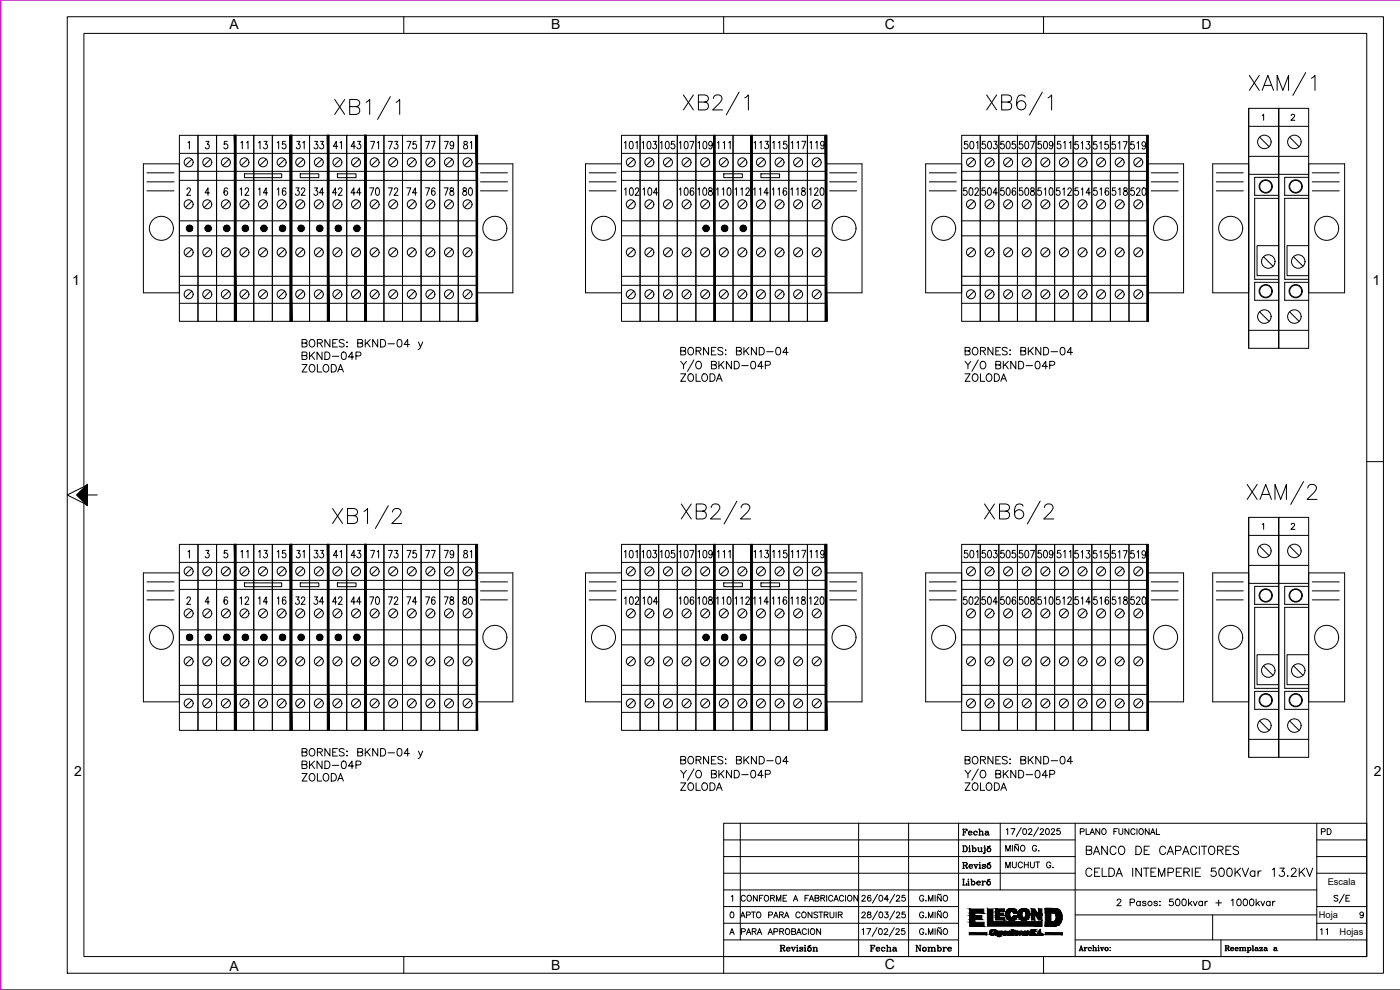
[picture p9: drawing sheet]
<svg xmlns="http://www.w3.org/2000/svg" width="420mm" height="297mm" viewBox="0 0 420 297" stroke-linecap="round" stroke-linejoin="round" font-family="sans-serif">
<defs><g id="words">
<g font-size="11.5">
<text x="373.9" y="30">XAM/1</text>
<text x="373.2" y="152.8">XAM/2</text>
</g>
<g font-size="11">
<text x="204.3" y="35.6">XB2/1</text>
<text x="295.3" y="35.6">XB6/1</text>
<text x="99.5" y="37">XB1/1</text>
<text x="98.8" y="159.8">XB1/2</text>
<text x="203.6" y="158.4">XB2/2</text>
<text x="294.6" y="158.4">XB6/2</text>
</g>
<text font-size="6.2" x="399.3" y="272.3">S/E</text>
<g font-size="5.7">
<text x="71.3" y="60">12</text>
<text x="76.6" y="60">14</text>
<text x="82.2" y="60">16</text>
<text x="87.8" y="60">32</text>
<text x="93.1" y="60">34</text>
<text x="98.8" y="60">42</text>
<text x="104.4" y="60">44</text>
<text x="110.1" y="60">70</text>
<text x="115.7" y="60">72</text>
<text x="121.4" y="60">74</text>
<text x="127" y="60">76</text>
<text x="132.3" y="60">78</text>
<text x="137.9" y="60">80</text>
<text x="186.6" y="60">102</text>
<text x="191.9" y="60">104</text>
<text x="202.8" y="60">106</text>
<text x="208.5" y="60">108</text>
<text x="214.1" y="60">110</text>
<text x="219.8" y="60">112</text>
<text x="225.4" y="60">114</text>
<text x="230.7" y="60">116</text>
<text x="236.4" y="60">118</text>
<text x="242" y="60">120</text>
<text x="288.2" y="60">502</text>
<text x="293.9" y="60">504</text>
<text x="299.5" y="60">506</text>
<text x="304.8" y="60">508</text>
<text x="310.4" y="60">510</text>
<text x="316.1" y="60">512</text>
<text x="321.7" y="60">514</text>
<text x="327.4" y="60">516</text>
<text x="332.7" y="60">518</text>
<text x="338.3" y="60">520</text>
<text x="75.8" y="182.7" transform="rotate(-90 75.8 182.7)">12</text>
<text x="76.6" y="182.7">14</text>
<text x="82.2" y="182.7">16</text>
<text x="87.8" y="182.7">32</text>
<text x="93.1" y="182.7">34</text>
<text x="98.8" y="182.7">42</text>
<text x="104.4" y="182.7">44</text>
<text x="110.1" y="182.7">70</text>
<text x="115.7" y="182.7">72</text>
<text x="121.4" y="182.7">74</text>
<text x="127" y="182.7">76</text>
<text x="132.3" y="182.7">78</text>
<text x="137.9" y="182.7">80</text>
<text x="186.6" y="182.7">102</text>
<text x="191.9" y="182.7">104</text>
<text x="202.8" y="182.7">106</text>
<text x="208.5" y="182.7">108</text>
<text x="214.1" y="182.7">110</text>
<text x="219.8" y="182.7">112</text>
<text x="225.4" y="182.7">114</text>
<text x="230.7" y="182.7">116</text>
<text x="236.4" y="182.7">118</text>
<text x="242" y="182.7">120</text>
<text x="288.2" y="182.7">502</text>
<text x="293.9" y="182.7">504</text>
<text x="299.5" y="182.7">506</text>
<text x="304.8" y="182.7">508</text>
<text x="310.4" y="182.7">510</text>
<text x="316.1" y="182.7">512</text>
<text x="321.7" y="182.7">514</text>
<text x="327.4" y="182.7">516</text>
<text x="332.7" y="182.7">518</text>
<text x="338.3" y="182.7">520</text>
<text x="325.3" y="257.5">BANCO DE CAPACITORES</text>
<text x="324.9" y="264.2">CELDA INTEMPERIE 500KVar 13.2KV</text>
</g>
<g font-size="5.3">
<text x="71.3" y="45.9">11</text>
<text x="76.9" y="45.9">13</text>
<text x="82.2" y="45.9">15</text>
<text x="88.2" y="45.9">31</text>
<text x="93.5" y="45.9">33</text>
<text x="99.1" y="45.9">41</text>
<text x="104.4" y="45.9">43</text>
<text x="110.4" y="45.9">71</text>
<text x="115.7" y="45.9">73</text>
<text x="121.4" y="45.9">75</text>
<text x="127" y="45.9">77</text>
<text x="132.3" y="45.9">79</text>
<text x="138.3" y="45.9">81</text>
<text x="186.6" y="45.9">101</text>
<text x="191.9" y="45.9">103</text>
<text x="197.2" y="45.9">105</text>
<text x="202.8" y="45.9">107</text>
<text x="208.5" y="45.9">109</text>
<text x="214.5" y="45.9">111</text>
<text x="225.4" y="45.9">113</text>
<text x="231.1" y="45.9">115</text>
<text x="236.7" y="45.9">117</text>
<text x="242.4" y="45.9">119</text>
<text x="288.6" y="45.9">501</text>
<text x="293.9" y="45.9">503</text>
<text x="299.5" y="45.9">505</text>
<text x="304.8" y="45.9">507</text>
<text x="310.4" y="45.9">509</text>
<text x="316.4" y="45.9">511</text>
<text x="321.7" y="45.9">513</text>
<text x="327" y="45.9">515</text>
<text x="332.7" y="45.9">517</text>
<text x="338.3" y="45.9">519</text>
<text x="71.3" y="168.6">11</text>
<text x="76.9" y="168.6">13</text>
<text x="82.2" y="168.6">15</text>
<text x="88.2" y="168.6">31</text>
<text x="93.5" y="168.6">33</text>
<text x="99.1" y="168.6">41</text>
<text x="104.4" y="168.6">43</text>
<text x="110.4" y="168.6">71</text>
<text x="115.7" y="168.6">73</text>
<text x="121.4" y="168.6">75</text>
<text x="127" y="168.6">77</text>
<text x="132.3" y="168.6">79</text>
<text x="138.3" y="168.6">81</text>
<text x="186.6" y="168.6">101</text>
<text x="191.9" y="168.6">103</text>
<text x="197.2" y="168.6">105</text>
<text x="202.8" y="168.6">107</text>
<text x="208.5" y="168.6">109</text>
<text x="214.5" y="168.6">111</text>
<text x="225.4" y="168.6">113</text>
<text x="231.1" y="168.6">115</text>
<text x="236.7" y="168.6">117</text>
<text x="242.4" y="168.6">119</text>
<text x="288.6" y="168.6">501</text>
<text x="293.9" y="168.6">503</text>
<text x="299.5" y="168.6">505</text>
<text x="304.8" y="168.6">507</text>
<text x="310.4" y="168.6">509</text>
<text x="316.4" y="168.6">511</text>
<text x="321.7" y="168.6">513</text>
<text x="327" y="168.6">515</text>
<text x="332.7" y="168.6">517</text>
<text x="338.3" y="168.6">519</text>
</g>
<g font-size="4.9">
<text x="287.9" y="251.9">Fecha</text>
<text x="395.8" y="251.5">PD</text>
<text x="287.9" y="261.8">Revisó</text>
<text x="300.9" y="261.8">MUCHUT G.</text>
<text x="287.9" y="266.7">Liberó</text>
<text x="395.5" y="281.5">11</text>
<text x="260.4" y="286.5">Fecha</text>
<text x="274.1" y="286.5">Nombre</text>
</g>
<g font-size="4.2">
<text x="68.8" y="8.8">A</text>
<text x="165.4" y="8.8">B</text>
<text x="265.5" y="8.8">C</text>
<text x="360.6" y="8.8">D</text>
<text x="21.6" y="85.4">1</text>
<text x="411.9" y="85.4">1</text>
<text x="22.2" y="232.8">2</text>
<text x="412.3" y="232.8">2</text>
<text x="68.8" y="291.3">A</text>
<text x="165.4" y="291.1">B</text>
<text x="265.5" y="290.7">C</text>
<text x="360.6" y="291">D</text>
</g>
<g font-size="2.8">
<text x="398.5" y="265.5">Escala</text>
<text x="395.8" y="275.5">Hoja</text>
<text x="402" y="280.5">Hojas</text>
</g>
</g></defs>
<!-- layer: FORA3 -->
<g fill="none" stroke="#000" stroke-width=".3">
<path d="M20.2 5h395v287h-395zM121.2 5v5M217.2 5v5M313.2 5v5M410.2 138.5h5M23.2 148.5l3 3-6-3 6-3v6M25.2 146v-136h385v277h-385v-136M26.2 148.5h3M.2 297h.1M.2 297v-296.9v296.9h420M121.2 287v5M217.2 287v5"/>
<path d="M313.2 287v5"/>
</g>
<g fill="#000" stroke="#000" stroke-width=".3">
<path d="M23.2 148.5l3-3v6zM23.2 148.5l3-3v6zM23.2 148.5l3-3v6zM23.2 148.5l3-3v6zM23.2 148.5l3-3v6z"/>
<path d="M23.2 148.5l3 3v-6zM23.2 148.5l3 3v-6z"/>
</g>
<!-- layer: EJES -->
<g fill="none" stroke="#000" stroke-width=".3">
<path d="M217.2 247h193v40h-193zM217.2 252h105.5M217.2 257h105.5M222.2 247v35M257.7 247v40M272.7 247v40M287.7 247v40M288.9 253.8h.8a.93 .93 0 0 1 .6 .9 .93 .93 0 0 1-.6 .8h-.8M289.1 253.8v1.7M289.2 253.8v1.7M289.7 253.8a.99 .99 0 0 1 0 1.7M290.7 254.4h.3v1.1"/>
<path d="M290.7 255.5h.6M290.9 253.9h.1zM291 254.4v1.1M291.6 253.8h.4v1.7M291.9 253.8v1.7M292 254.6a.56 .56 0 0 1 .8-.1 .56 .56 0 0 1 0 .9 .56 .56 0 0 1-.8-.1M292.4 254.4l.5 .5-.1 .4-.4 .2M293.4 254.4h.3v.9l.3 .2M293.6 254.4l.1 1.1h.4l.4-.2M294.3 254.4h.3v1.1M294.5 254.4v1.1h.4M295.3 254.4h.3v1.5l-.4 .1"/>
<path d="M295.5 253.9h.1zM295.5 254.4l-.1 1.7M296.4 254.1l.8-.3zM296.7 254.4a.59 .59 0 0 0-.4 .9 .59 .59 0 0 0 1 0 .59 .59 0 0 0-.4-.9 .6 .6 0 0 0-.6 .5 .6 .6 0 0 0 .4 .6M296.9 254.4l.4 .5-.1 .4-.3 .2M300.2 247v20M301.8 255.4v-1.8l.7 1.8 .7-1.8v1.8M302 249l.4-.4v1.8M303.4 248.6h1.2l-.8 1.8M303.8 253.6v1.8M305.6 253.3l-.3 .3-.5-.3-.2 .3M305.7 253.8v1.6l-1.2-1.6v1.6"/>
<path d="M306.4 253.9l.2-.2a.82 .82 0 0 1 1 .8 .82 .82 0 0 1-1 .8l-.3-.6zM306.5 248.3l-1.5 2.7M307.2 248.7a.86 .86 0 0 1 1 .6 .86 .86 0 0 1-.6 1.1h-.2a1.13 1.13 0 0 1-.2-1.7zM308.7 249.1l.3-.5 .5 .1 .2 .3-.3 .6-.8 .8h1.2M311.1 254a.64 .64 0 0 0-.7-.4 .64 .64 0 0 0-.6 .7v.4a.63 .63 0 0 0 .7 .7 .63 .63 0 0 0 .6-.7h-.4M311.7 255.3h.1zM311.7 248.3l-1.5 2.7M312.2 249.1l.3-.5h.3l.4 .4-.3 .6-.8 .8h1.2M314 248.7l.3-.1a.91 .91 0 0 1 .6 .9 .91 .91 0 0 1-.6 .9 1.11 1.11 0 0 1-.3-1.7zM315.5 249.1l.3-.5h.4l.3 .4-.2 .6-.9 .8h1.2M318.1 248.6h-.8l-.1 .8a.62 .62 0 0 1 .9 0 .62 .62 0 0 1-.1 .9 .62 .62 0 0 1-.9-.3M322.7 247v40"/>
<path d="M324.2 249.6l1-.1 .1-.7-1.1-.2v1.8M326 248.6v1.8h1M327.1 250.4l.7-1.8 .7 1.8M327.4 249.8h.8M330.1 248.6v1.8l-1.2-1.8v1.8M330.8 248.9l.2-.2a.82 .82 0 0 1 1 .8 .82 .82 0 0 1-1 .8l-.4-.6zM334.3 249.5h.7M335.4 248.6h-1.1v1.8M335.8 248.6v1.3l.5 .5 .6-.3 .1-1.5M338.8 248.6v1.8l-1.2-1.8v1.8M340.6 249a.65 .65 0 0 0-.7-.4 .65 .65 0 0 0-.5 .7 .73 .73 0 0 0 .2 .9 .73 .73 0 0 0 1-.1v-.1M341.2 248.6v1.8"/>
<path d="M342.1 248.7a.82 .82 0 0 1 1.1 .8 .82 .82 0 0 1-1.1 .8l-.3-.6zM344.9 248.6v1.8l-1.2-1.8v1.8M345.3 250.4l.7-1.8 .6 1.8M345.5 249.8h.9M347 248.6v1.8h1M395.2 252h15M395.2 257h15M395.2 247v35M217.2 267h178M217.2 272h70.5M217.2 277h70.5M217.2 262h105.5"/>
<path d="M219.3 279.8h.8M219.4 273.7l.2-.1a.9 .9 0 0 1 .7 .9 .9 .9 0 0 1-.7 .9l-.4-.4-.1-.4zM219.5 269l.4-.4v1.8M222.3 275.4l.6-1.8 .7 1.8M222.5 279.6l1-.1 .1-.7-1.1-.2v1.8M222.5 274.8h.9M223.7 269.1a.64 .64 0 0 0-.8-.5 .64 .64 0 0 0-.5 .7v.4a.64 .64 0 0 0 .5 .7 .64 .64 0 0 0 .8-.4M224 274.5h1l.1-.7-1.1-.2v1.8M224.3 279.8h.8M224.3 268.9l.2-.2a.82 .82 0 0 1 1 .8 .82 .82 0 0 1-1 .8l-.3-.6zM225.5 273.6h1.2M225.8 279.5l1-.1v-.6l-1-.2v1.8"/>
<path d="M226.1 273.6v1.8M226.3 279.5l.6 .9M227.2 273.9l.2-.2a.82 .82 0 0 1 1 .8 .82 .82 0 0 1-1 .8l-.4-.6zM227.3 268.6v1.8l-1.2-1.8v1.8M227.5 279.8h.8M227.9 269.5h.7M229 268.6h-1.1v1.8M229.5 268.9l.2-.2a.82 .82 0 0 1 1 .8 .82 .82 0 0 1-1 .8l-.3-.6zM230.7 274.5h1l.1-.7-1.1-.2v1.8M230.8 279.8h.8M231.3 269.5l1-.1v-.6l-1-.2v1.8M231.8 269.5l.6 .9"/>
<path d="M232.2 275.4l.6-1.8 .7 1.8M232.3 279.6l1-.1 .1-.7-1.1-.2v1.8M232.4 274.8h.9M233 270.4v-1.8l.7 1.8 .6-1.8v1.8M233.9 274.5l1-.1 .1-.6-1.1-.2v1.8M234 279.5l1-.1 .1-.6-1.1-.2v1.8M234.5 274.5l.6 .9M234.6 279.5l.6 .9M235 269.5h.7M235.4 275.4l.7-1.8 .7 1.8M235.7 274.8h.8M235.8 278.9l.2-.2a.82 .82 0 0 1 1 .8 .82 .82 0 0 1-1 .8l-.3-.6z"/>
<path d="M236.1 268.6h-1.1v1.8h1.1M237.6 279.5l1-.1 .1-.6-1.1-.2v1.8l1.1-.2 .1-.4-.5-.3M238.1 270.4l.7-1.8 .6 1.8M238.3 269.8h.9M239.3 279.8h.9M240.1 274.1a.64 .64 0 0 0-.7-.5 .64 .64 0 0 0-.6 .7v.4a.64 .64 0 0 0 .6 .7 .64 .64 0 0 0 .7-.4M240.8 273.9l.1-.2a.82 .82 0 0 1 1.1 .8 .82 .82 0 0 1-1.1 .8l-.3-.6zM241.6 269.5h.7M242 279a.64 .64 0 0 0-.7-.4 .64 .64 0 0 0-.5 .7v.4a.64 .64 0 0 0 .5 .7 .64 .64 0 0 0 .7-.4M242.6 278.6v1.8M242.7 268.6h-1.1v1.8M242.8 270.4l.7-1.8 .7 1.8"/>
<path d="M243.1 269.8h.8M243.3 278.9l.2-.2a.82 .82 0 0 1 1 .8 .82 .82 0 0 1-1 .8l-.3-.6zM243.7 273.6v1.8l-1.2-1.8v1.8M244.6 269.5l1-.1 .1-.6-1.1-.2v1.8l1.1-.2 .1-.4-.5-.3M245.4 273.9l-.4-.3-.7 .3 .1 .4 1 .6v.2l-.4 .3-.7-.3M245.8 273.6h1.1M246.3 278.6v1.8l-1.2-1.8v1.8M246.3 269.5l1-.1 .1-.6-1.1-.2v1.8M246.3 273.6v1.8M246.9 269.5l.6 .9M247.3 274.5l1-.1 .1-.6-1.1-.2v1.8M247.9 274.5l.6 .9"/>
<path d="M248.1 268.6v1.8M249.1 273.6v1.3l.5 .5 .6-.3 .1-1.5M249.9 269.1a.64 .64 0 0 0-.7-.5 .64 .64 0 0 0-.5 .7v.4a.64 .64 0 0 0 .5 .7 .64 .64 0 0 0 .7-.4M250.3 270.4l.6-1.8 .7 1.8M250.5 269.8h.8M250.9 273.6v1.8M251.6 274.5l1-.1 .1-.6-1.1-.2v1.8M252.2 274.5l.6 .9M253.2 269.1a.65 .65 0 0 0-.8-.5 .65 .65 0 0 0-.5 .7v.4a.65 .65 0 0 0 .5 .7 .65 .65 0 0 0 .8-.4M253.8 268.6v1.8M254.7 268.7a.82 .82 0 0 1 1 .8 .82 .82 0 0 1-1 .8l-.4-.6zM257.4 268.6v1.8l-1.1-1.8v1.8"/>
<path d="M258.7 274.1l.3-.5 .5 .1 .2 .3-.3 .5-.8 .9h1.2M258.7 269.1l.3-.5 .7 .4-.3 .6-.8 .8h1.2M258.7 279l.4-.4v1.8M260.1 278.6h1.2l-.8 1.8M260.4 273.7v.5l.8 .3 .2 .3a.58 .58 0 0 1-.6 .6 .58 .58 0 0 1-.5-.6l1-.7v-.4zM261.3 268.9v-.2a.86 .86 0 0 0-1.1 .7 .86 .86 0 0 0 .6 1 .54 .54 0 0 0 .6-.5 .54 .54 0 0 0-.5-.6 .54 .54 0 0 0-.5 .5M263.2 278.3l-1.5 2.7M263.3 273.3l-1.5 2.7M263.3 268.3l-1.5 2.7M263.9 278.7a.86 .86 0 0 1 1 .6 .86 .86 0 0 1-.6 1.1h-.2a1.12 1.12 0 0 1-.2-1.7zM264 273.7a.86 .86 0 0 1 1 .6 .86 .86 0 0 1-.6 1.1h-.1a1.13 1.13 0 0 1-.3-1.7zM264 268.7a.86 .86 0 0 1 1 .6 .86 .86 0 0 1-.6 1.1h-.1a1.13 1.13 0 0 1-.3-1.7z"/>
<path d="M265.4 279l.2-.3 .5-.1 .3 .5-1.1 1.3h1.2M265.6 273.6h.9l-.5 .7a.58 .58 0 0 1 .4 .9 .58 .58 0 0 1-1-.2M266.7 269.8h-1.3l.9-1.2v1.8M268.4 278.3l-1.5 2.7M268.5 273.3l-1.5 2.7M268.5 268.3l-1.5 2.7M268.9 279l.2-.3 .5-.1 .3 .5-1.1 1.3h1.2M269 274.1l.3-.5 .5 .1 .2 .3-.2 .5-.9 .9h1.2M269 269.1l.3-.5h.4l.3 .4-.2 .6-.9 .8h1.2M271.5 278.6h-.9v.8a.62 .62 0 0 1 .9 0 .62 .62 0 0 1-.1 .9 .62 .62 0 0 1-.9-.2M271.6 273.6h-.8l-.1 .8a.62 .62 0 0 1 .9 0 .62 .62 0 0 1-.1 .9 .62 .62 0 0 1-.9-.3M271.6 268.6h-.8l-.1 .8a.62 .62 0 0 1 .9 0 .62 .62 0 0 1-.1 .9 .62 .62 0 0 1-.9-.2"/>
<path d="M277.2 279a.64 .64 0 0 0-.7-.4 .64 .64 0 0 0-.5 .7v.4a.63 .63 0 0 0 .6 .7 .63 .63 0 0 0 .6-.7h-.4M277.2 274.1a.64 .64 0 0 0-.7-.5 .64 .64 0 0 0-.5 .7v.4a.63 .63 0 0 0 .6 .7 .63 .63 0 0 0 .6-.7h-.4M277.2 269.1a.64 .64 0 0 0-.7-.5 .64 .64 0 0 0-.5 .7v.4a.63 .63 0 0 0 .6 .7 .63 .63 0 0 0 .6-.7h-.4M277.8 275.3h.2zM277.8 270.3h.2zM278.6 275.4v-1.8l.7 1.8 .7-1.8v1.8M278.6 270.4v-1.8l.7 1.8 .7-1.8v1.8M280.6 268.6v1.8M280.6 273.6v1.8M280.6 278.6v1.8M282.4 278.3l-.3 .2-.4-.2-.3 .2M282.4 273.3l-.3 .3-.4-.3-.3 .3"/>
<path d="M282.4 268.3l-.3 .2-.4-.2-.3 .2M282.5 278.8v1.6l-1.2-1.6v1.6M282.5 273.8v1.6l-1.2-1.6v1.6M282.5 268.8v1.6l-1.2-1.6v1.6M283.2 278.9l.2-.2a.82 .82 0 0 1 1 .8 .82 .82 0 0 1-1 .8l-.3-.6zM283.2 273.9l.2-.2a.82 .82 0 0 1 1 .8 .82 .82 0 0 1-1 .8l-.3-.6zM283.2 268.9l.2-.2a.82 .82 0 0 1 1 .8 .82 .82 0 0 1-1 .8l-.3-.6zM322.7 274.5h72.5M335.3 270.2l.3-.4h.4l.4 .3-.3 .7-.9 1h1.3M339.2 270.8l1.1-.1 .2-.3-.1-.5-1.2-.1v2M342.2 270.7a.64 .64 0 0 0-.9-.1 .64 .64 0 0 0 0 1 .64 .64 0 0 0 .9-.1M342.2 270.4v1.4"/>
<path d="M343.9 270.7l-.4-.3-.5 .1v.4l.8 .3 .1 .3-.4 .3-.6-.3M347.4 270.7l-.4-.3-.6 .1v.4l.9 .3 .1 .3-.4 .3-.7-.3M348 270.5h.2zM348 271.7h.2zM352 269.8h-.9l-.1 .8a.71 .71 0 0 1 1 0 .71 .71 0 0 1-.1 1.1 .71 .71 0 0 1-1-.3M353.1 269.9a.65 .65 0 0 1 .9 .2l.1 .5a.86 .86 0 0 1-.7 1.2 1.28 1.28 0 0 1-.3-1.9zM355 269.9a.65 .65 0 0 1 .9 .2l.1 .5a.86 .86 0 0 1-.7 1.2 1.28 1.28 0 0 1-.3-1.9zM356.7 269.8v2M357.1 271l.6 .8M357.6 270.4l-.9 1M358.1 270.4l.6 1.4 .6-1.4M360.9 270.7a.64 .64 0 0 0-1-.1 .64 .64 0 0 0 0 1 .64 .64 0 0 0 1-.1"/>
<path d="M360.9 270.4v1.4M361.6 270.4v1.4M362.4 270.4l-.5 .1-.3 .5M363.9 274.5v7.5M364.9 270.9h1.7M365.7 270v1.8M369.5 270.1l.5-.3v2M371.5 269.9a.65 .65 0 0 1 .9 .2l.1 .5a.86 .86 0 0 1-.8 1.2 1.28 1.28 0 0 1-.2-1.9zM373.4 269.9a.65 .65 0 0 1 .9 .2l.1 .5a.86 .86 0 0 1-.8 1.2 1.28 1.28 0 0 1-.2-1.9zM375.3 269.9a.65 .65 0 0 1 .9 .2l.1 .5a.86 .86 0 0 1-.8 1.2 1.28 1.28 0 0 1-.2-1.9zM377 269.8v2M377.4 271l.6 .8"/>
<path d="M377.9 270.4l-.9 1M378.4 270.4l.6 1.4 .6-1.4M381.2 270.7a.64 .64 0 0 0-1-.1 .64 .64 0 0 0 0 1 .64 .64 0 0 0 1-.1M381.2 270.4v1.4M381.9 270.4v1.4M382.7 270.4l-.5 .1-.3 .5M395.2 272h15M395.2 277h15M395.2 262h15M409.2 274.2a.54 .54 0 0 1-.8 .5 .54 .54 0 0 1-.2-.9 .54 .54 0 0 1 .9 .1l.1 .3a.82 .82 0 0 1-.7 1.2l-.3-.3M217.2 282h70.5M219 280.4l.7-1.8 .6 1.8"/>
<path d="M224 280.4l.7-1.8 .7 1.8M227.3 280.4l.6-1.8 .7 1.8M230.5 280.4l.7-1.8 .6 1.8M234.1 283.6h1l.4 .4-.1 .4-1 .1M234.1 285.4h.6M234.3 283.6v1.8M234.4 283.6v1.8M234.8 284.5l.6 .8 .2-.1M235 284.6l.4 .8 .2-.3M235.1 283.6l.3 .4-.3 .5M236.1 284.7h1a.59 .59 0 0 0-.8-.4 .59 .59 0 0 0-.3 .9 .59 .59 0 0 0 .9 .1l.2-.2M236.5 284.2l-.4 .5 .4 .7"/>
<path d="M236.9 284.3l.1 .4M237.4 284.2h.5M237.6 284.2l.5 1.2 .5-1.2M237.7 284.2l.4 1M238.3 284.2h.5M239 284.2h.3v1.2M239 285.4h.6M239.1 280.4l.7-1.8 .6 1.8M239.2 283.7h.1zM239.3 284.2v1.2M240 284.5l.9 .5-.2 .4-.7-.4v.4l.1-.2M240.8 284.4l.1-.2v.4l-.1-.3-.5-.1-.3 .4 .9 .4"/>
<path d="M241.3 284.2h.4v1.2M241.3 285.4h.6M241.6 283.6v.2zM241.6 284.2v1.2M242.5 284l.8-.4zM242.8 284.2a.59 .59 0 0 0-.4 .9 .59 .59 0 0 0 1 0 .59 .59 0 0 0-.4-.9 .6 .6 0 0 0-.6 .5 .6 .6 0 0 0 .4 .7M243 284.2l.4 .5-.4 .7M243.9 285.4h.6M243.9 284.2h.4v1.2M244.2 284.2v1.2M244.3 284.5l.4-.3 .4 .1 .1 1.1M244.8 284.2l.3 .3v.9"/>
<path d="M244.8 285.4h.6M277.8 280.3h.2zM278.6 280.4v-1.8l.7 1.8 .7-1.8v1.8M322.7 282h87.5M323.8 285.3h.5M324 285.3l.5-1.5 .5 1.5M324.1 284.8h.6M324.5 284l.4 1.3M324.7 285.3h.4M325.3 285.3h.5M325.3 284.3h.3v1M325.5 284.3v1"/>
<path d="M326.2 284.3h-.4l-.2 .4M327 284.3l-.3 .4 .3 .6M327.5 284.5v.1a.5 .5 0 0 0-.7-.2 .5 .5 0 0 0 0 .8 .5 .5 0 0 0 .7-.2M327.9 285.3h.5M327.9 283.8h.3v1.5M328.1 283.8v1.5M328.2 284.5l.7-.2 .1 1M328.7 284.3l.2 .2v.8M328.7 285.3h.5M329.5 284.3h.2v1M329.5 285.3h.5M329.7 283.8h.1"/>
<path d="M329.7 284.3v1M330.2 284.3h.4M330.3 284.3l.5 1 .4-1M330.4 284.3l.4 .8M330.9 284.3h.4M332 284.3a.5 .5 0 0 0-.3 .7 .5 .5 0 0 0 .8 0 .5 .5 0 0 0-.3-.7 .51 .51 0 0 0-.5 .4 .51 .51 0 0 0 .3 .6M332.2 284.3l.3 .4-.3 .6M333.2 284.3h.1M333.2 285.1h.1M366.4 282v5M367.6 283.8h.9l.4 .2-.2 .4-.8 .1M367.6 285.3h.5"/>
<path d="M367.9 283.8v1.5M368.3 284.5l.6 .6M368.4 284.6l.2 .6 .3 .1v-.3M368.5 283.8l.3 .2-.3 .5M369.4 284.7h.8a.53 .53 0 0 0-.8-.3 .53 .53 0 0 0 0 .9 .53 .53 0 0 0 .8-.3M369.7 284.3l-.3 .4 .3 .6M370.1 284.3v.4M370.7 284.7h.9a.5 .5 0 0 0-.7-.3 .5 .5 0 0 0-.2 .7 .5 .5 0 0 0 .7 .1l.2-.2M371.1 284.3l-.4 .4 .4 .6M371.4 284.3l.1 .4M371.9 285.3h.5M371.9 284.3h.3v1"/>
<path d="M372.1 284.3v1M372.2 284.5l.7-.2 .1 1M372.7 284.3l.2 .2v.8M372.7 285.3h.5M373 284.5l.7-.2 .1 1M373.5 284.3l.2 .2v.8M373.5 285.3h.5M374.3 284.3h.3v1.5M374.3 285.8h.5M374.5 284.3v1.5M374.6 284.5a.48 .48 0 0 1 .7-.1 .48 .48 0 0 1 0 .7 .48 .48 0 0 1-.7-.1M375 284.3l.4 .4-.4 .6"/>
<path d="M375.8 283.8h.3v1.5M375.8 285.3h.5M376 283.8v1.5M376.8 284.4l.6-.1 .2 1M376.9 284.7l-.2 .2 .2 .4M377.4 284.4v.6l.3 .3M377.4 284.6l-.8 .3 .3 .4 .5-.3M378.1 284.3v.3v-.3h.8l-.8 1M378.9 284.3l-.8 1h.8v-.3v.3M379.5 284.4l.6-.1 .3 1M379.6 284.7l-.2 .2 .2 .4M380.1 284.4v.6l.3 .3"/>
<path d="M380.1 284.6l-.7 .3 .2 .4 .5-.3M382.4 284.4l.6-.1 .3 1-.2-.3v-.6M382.6 284.7l-.2 .2 .2 .4M383.1 284.6l-.8 .3 .3 .4 .5-.3"/>
<circle cx="345.1" cy="271.1" r=".66"/>
</g>
<g fill="#000" stroke="#000" stroke-width=".3">
<path d="M299.1 279.4h.2zM299.4 279.5l.3-.1zM299.9 279.5h.5zM301.8 279.5l.3-.1zM303.4 276.1h.4zM303.4 279.5h.4zM304.4 279.3h.2zM305.1 279.5h.1zM305.9 279.5h.4zM306.9 276.1h.8zM307.2 279.5h.2zM307.3 279.5h.1z"/>
<path d="M300.1 280.5h.2zM305.1 280.5h.2zM308.3 280.4h.2zM311.4 280.2l-.1 .1z"/>
<path d="M291 274l1.6 .7v-.7zM291 274l1.6 .7h-1.6z"/>
<path d="M291 275.9l1.6 .8v-.8zM291 275.9l1.6 .8h-1.6z"/>
<path d="M291 274.7l3.7 1.2v-1.2zM291 274.7l3.7 1.2h-3.7z"/>
<path d="M291 272.8l4.2 1.2v-1.2zM291 272.8l4.2 1.2h-4.2z"/>
<path d="M291 276.7l4.3 1.3v-1.3zM291 276.7l4.3 1.3h-4.3z"/>
<path d="M290.9 279.8l5.3 .7v-.7zM290.9 279.8l5.3 .7h-5.3z"/>
<path d="M297.1 279.9h.4zM297.1 279.9h.4z"/>
<path d="M297.1 279.9h.4zM297.1 279.9h.4z"/>
<path d="M297.1 279.9h.4zM297.1 279.9h.4z"/>
<path d="M297.1 279.9l.4 .1zM297.1 279.9l.4 .1z"/>
<path d="M297.1 280l.4 .1zM297.1 280l.4 .1z"/>
<path d="M297.1 279.8h.4zM297.1 279.8h.4z"/>
<path d="M297.1 279.8h.4zM297.1 279.8h.4z"/>
<path d="M297.1 279.8h.4zM297.1 279.8l.4 .1z"/>
<path d="M297.1 279.7h.4zM297.1 279.7h.4z"/>
<path d="M297.1 279.7h.4zM297.1 279.7l.4 .1z"/>
<path d="M297.2 279.7h.3zM297.2 279.7h.3z"/>
<path d="M297.2 279.7h.4zM297.2 279.7h.3z"/>
<path d="M297.2 279.6h.4zM297.2 279.6l.4 .1z"/>
<path d="M297.2 279.6h.4zM297.2 279.6h.4z"/>
<path d="M297.2 279.5h.4zM297.2 279.5l.4 .1z"/>
<path d="M297.2 279.5h.4zM297.2 279.5h.4z"/>
<path d="M297.3 279.4h.3zM297.3 279.4l.3 .1z"/>
<path d="M297.3 279.4h.4zM297.3 279.4h.3z"/>
<path d="M297.3 279.4h.4zM297.3 279.4h.4z"/>
<path d="M297.3 279.4h.4zM297.3 279.4h.4z"/>
<path d="M297.3 279.3h.4zM297.3 279.3l.4 .1z"/>
<path d="M297.3 279.3h.4zM297.3 279.3h.4z"/>
<path d="M297.4 279.3h.3zM297.3 279.3h.4z"/>
<path d="M297.4 279.2h.3zM297.4 279.2l.3 .1z"/>
<path d="M297.4 279.2h.4zM297.4 279.2h.3z"/>
<path d="M297.5 279.2h.3zM297.4 279.2h.4z"/>
<path d="M297.5 279.1h.4zM297.5 279.2h.3z"/>
<path d="M297.6 279.1h.3zM297.5 279.1h.4z"/>
<path d="M297.6 279.1h.3zM297.6 279.1h.3z"/>
<path d="M297.6 279.1h.3zM297.6 279.1h.3z"/>
<path d="M297.6 279h.4zM297.6 279l.3 .1z"/>
<path d="M296.3 272.7l1.7 3.8v-3.8zM296.3 272.7l1.7 3.8h-1.7z"/>
<path d="M297.7 279h.3zM297.6 279h.4z"/>
<path d="M297.7 279h.3zM297.7 279h.3z"/>
<path d="M297.7 279h.4zM297.7 279h.3z"/>
<path d="M297.8 279h.3zM297.7 279h.4z"/>
<path d="M298 278.9h.3zM298 278.9h.3z"/>
<path d="M298 278.9h.4zM297.9 278.9h.5z"/>
<path d="M297.9 278.9h.5zM297.8 278.9h.6z"/>
<path d="M297.8 278.9l.7 .1zM297.8 278.9l.7 .1z"/>
<path d="M298.4 279.1h.2zM298.4 279.1h.2z"/>
<path d="M298.5 279.1h.1zM298.5 279.1l.1 .1z"/>
<path d="M298.4 279.1h.2zM298.4 279.1h.2z"/>
<path d="M298.4 279.1h.2zM298.4 279.1h.2z"/>
<path d="M298.3 279h.4zM298.3 279h.4z"/>
<path d="M298.4 279h.3zM298.4 279h.3z"/>
<path d="M298.4 279h.3zM298.4 279l.2 .1z"/>
<path d="M298.2 279h.5zM298.2 279h.5z"/>
<path d="M298.3 279h.4zM298.3 279h.4z"/>
<path d="M297.8 279h.9zM297.8 279h.9z"/>
<path d="M297.8 279h.9zM297.8 279h.9z"/>
<path d="M298.7 280h.3zM298.7 280h.3z"/>
<path d="M298.7 280h.3zM298.7 280h.2z"/>
<path d="M298.7 279.9h.3zM298.7 279.9l.3 .1z"/>
<path d="M298.7 279.9h.3zM298.7 279.9h.3z"/>
<path d="M298.7 279.9h.3zM298.7 279.9h.3z"/>
<path d="M298.7 279.8h.3zM298.7 279.8l.3 .1z"/>
<path d="M298.8 279.8h.2zM298.8 279.8h.2z"/>
<path d="M298.8 279.7h.3zM298.8 279.7l.2 .1z"/>
<path d="M298.8 279.7h.3zM298.8 279.7h.3z"/>
<path d="M298.9 279.6h.2zM298.9 279.6l.2 .1z"/>
<path d="M298.9 279.6h.2zM298.9 279.6h.2z"/>
<path d="M298.9 279.6h.2zM298.9 279.6h.2z"/>
<path d="M298.9 279.6h.2zM298.9 279.6h.2z"/>
<path d="M299 279.6h.2zM299 279.6h.1z"/>
<path d="M299 279.5h.2zM299 279.5h.2z"/>
<path d="M299 279.5h.2zM299 279.5l.2 .1z"/>
<path d="M299 279.5h.2zM299 279.5h.2z"/>
<path d="M299.1 279.4l.2 .1zM299.1 279.5h.2z"/>
<path d="M299.1 279.5h.2zM299.1 279.5h.2z"/>
<path d="M299.1 279.5h.2zM299.1 279.5h.2z"/>
<path d="M299.1 279.5h.3zM299 279.5h.4z"/>
<path d="M299.3 279.9h.3zM299.3 279.9l.3 .1z"/>
<path d="M299.3 279.9h.3zM299.3 279.9h.3z"/>
<path d="M299.3 279.9h.3zM299.3 279.9h.3z"/>
<path d="M299.3 279.8h.3zM299.3 279.8l.3 .1z"/>
<path d="M299.3 279.7h.3zM299.3 279.7l.3 .1z"/>
<path d="M299.3 279.7h.3zM299.3 279.7h.3z"/>
<path d="M299.3 279.7h.3zM299.3 279.7h.3z"/>
<path d="M299.3 279.6h.4zM299.3 279.6l.3 .1z"/>
<path d="M299.3 279.6h.4zM299.3 279.6h.4z"/>
<path d="M299.3 279.6h.4zM299.3 279.6h.4z"/>
<path d="M299.4 279.5h.3zM299.4 279.5l.3 .1z"/>
<path d="M298.8 273.5l1.1 .4v-.4zM298.8 273.5l1.1 .4h-1.1z"/>
<path d="M298.8 274.7l1.1 .5v-.5zM298.8 274.7l1.1 .5h-1.1z"/>
<path d="M300 279.7h.3zM300 279.7h.3z"/>
<path d="M300 279.7l.1 .7 .2-.7zM300 279.7l.1 .7h-.3z"/>
<path d="M300 279.7h.3zM300 279.7h.3z"/>
<path d="M300 279.7h.3zM300 279.7h.3z"/>
<path d="M300 279.6h.3zM300 279.6h.3z"/>
<path d="M300 279.7h.3zM300 279.7h.3z"/>
<path d="M300 279.6h.3zM300 279.6h.3z"/>
<path d="M300 279.6h.3zM300 279.6h.3z"/>
<path d="M300 279.6h.3zM300 279.6h.3z"/>
<path d="M300 279.7h.3zM300 279.7h.3z"/>
<path d="M300 279.5h.3zM300 279.5l.3 .1z"/>
<path d="M299.9 279.5h.5zM299.9 279.5h.4z"/>
<path d="M300 279.7h.4zM300 279.7h.3z"/>
<path d="M300 279.6h.4zM300 279.6l.4 .1z"/>
<path d="M300 279.6h.4zM300 279.6h.4z"/>
<path d="M300 279.6h.4zM300 279.6h.4z"/>
<path d="M300.6 279.4l.2 .1zM300.5 279.5h.3z"/>
<path d="M300.5 279.5h.3zM300.5 279.5h.3z"/>
<path d="M300.5 279.5h.3zM300.5 279.5h.3z"/>
<path d="M300.5 279.5h.3zM300.5 279.5h.3z"/>
<path d="M300.5 279.5h.3zM300.4 279.5h.4z"/>
<path d="M300.4 279.5h.5zM300.4 279.5h.5z"/>
<path d="M300.4 279.5l.5 .1zM300.4 279.5l.5 .1z"/>
<path d="M300.6 280h.3zM300.6 280h.3z"/>
<path d="M300.4 279.6h.5zM300.4 279.6h.5z"/>
<path d="M300.4 279.6h.5zM300.4 279.6h.5z"/>
<path d="M300.6 279.9h.3zM300.6 279.9h.3z"/>
<path d="M300.6 279.9l.3 .1zM300.6 279.9l.3 .1z"/>
<path d="M300.6 280h.3zM300.6 280h.3z"/>
<path d="M300.4 279.6h.5zM300.4 279.6h.5z"/>
<path d="M300.5 279.6h.4zM300.5 279.6h.4z"/>
<path d="M300.5 279.6h.4zM300.5 279.6h.4z"/>
<path d="M300.6 279.9h.3zM300.6 279.9h.3z"/>
<path d="M300.5 279.6h.4zM300.5 279.6h.4z"/>
<path d="M300.6 279.6l.3 .1zM300.6 279.6l.3 .1z"/>
<path d="M300.6 279.7h.3zM300.6 279.7h.3z"/>
<path d="M300.6 279.7h.3zM300.6 279.7h.3z"/>
<path d="M300.6 279.7h.3zM300.6 279.7h.3z"/>
<path d="M300.6 279.7h.3zM300.6 279.7h.3z"/>
<path d="M300.6 279.7h.3zM300.6 279.7h.3z"/>
<path d="M300.6 279.7h.3zM300.6 279.7h.3z"/>
<path d="M300.6 279.7l.3 .1zM300.6 279.7l.3 .1z"/>
<path d="M300.6 279.8h.3zM300.6 279.8h.3z"/>
<path d="M300.6 279.8h.3zM300.6 279.8h.3z"/>
<path d="M300.6 279.8h.3zM300.6 279.8h.3z"/>
<path d="M300.6 279.8l.3 .1zM300.6 279.8l.3 .1z"/>
<path d="M300.6 279.9h.3zM300.6 279.9h.3z"/>
<path d="M298.8 273.9l2.4 .8v-.8zM298.8 273.9l2.4 .8h-2.4z"/>
<path d="M301.1 280h.3zM301.1 280h.3z"/>
<path d="M301.1 280h.3zM301.1 280h.2z"/>
<path d="M301.1 279.9h.3zM301.1 279.9l.3 .1z"/>
<path d="M301.1 279.9h.3zM301.1 279.9h.3z"/>
<path d="M301.1 279.9h.3zM301.1 279.9h.3z"/>
<path d="M301.1 279.8h.3zM301.1 279.8l.3 .1z"/>
<path d="M301.2 279.8h.2zM301.2 279.8h.2z"/>
<path d="M301.2 279.7h.3zM301.2 279.7l.2 .1z"/>
<path d="M298.8 272.7l2.7 .8v-.8zM298.8 272.7l2.7 .8h-2.7z"/>
<path d="M301.2 279.7h.3zM301.2 279.7h.3z"/>
<path d="M301.3 279.6h.2zM301.3 279.6l.2 .1z"/>
<path d="M301.3 279.6h.2zM301.3 279.6h.2z"/>
<path d="M298.8 275.2l2.7 .9v-.9zM298.8 275.2l2.7 .9h-2.7z"/>
<path d="M301.3 279.6h.3zM301.3 279.6h.2z"/>
<path d="M301.4 279.6h.2zM301.3 279.6h.3z"/>
<path d="M301.3 279.6h.3zM301.3 279.6h.3z"/>
<path d="M301.4 279.5h.2zM301.4 279.5l.2 .1z"/>
<path d="M301.4 279.5h.2zM301.4 279.5h.2z"/>
<path d="M301.4 279.5h.2zM301.4 279.5h.2z"/>
<path d="M301.6 279.4l.1 .1zM301.5 279.5h.2z"/>
<path d="M301.5 279.5h.3zM301.5 279.5h.3z"/>
<path d="M301.5 279.5h.3zM301.4 279.5h.4z"/>
<path d="M301.4 279.5h.4zM301.4 279.5h.4z"/>
<path d="M301.7 279.9h.3zM301.7 279.9l.2 .1z"/>
<path d="M301.7 279.9h.3zM301.7 279.9h.3z"/>
<path d="M301.7 279.9h.3zM301.7 279.9h.3z"/>
<path d="M301.7 279.8h.3zM301.7 279.8l.3 .1z"/>
<path d="M301.7 279.7h.3zM301.7 279.7l.3 .1z"/>
<path d="M301.8 279.7h.2zM301.8 279.7h.2z"/>
<path d="M301.8 279.6l.2 .1zM301.8 279.6l.2 .1z"/>
<path d="M301.8 279.7h.2zM301.8 279.7h.2z"/>
<path d="M301.8 279.6h.3zM301.8 279.6h.3z"/>
<path d="M301.8 279.6h.3zM301.8 279.6h.2z"/>
<path d="M301.8 279.5h.3zM301.8 279.5l.3 .1z"/>
<path d="M302.3 280h.2zM302.3 280h.2z"/>
<path d="M302.3 280h.3zM302.3 280h.2z"/>
<path d="M302.3 279.9h.3zM302.3 279.9h.3z"/>
<path d="M302.3 279.9h.3zM302.3 279.9h.3z"/>
<path d="M302.3 279.9h.3zM302.3 279.9l.3 .1z"/>
<path d="M302.3 279.9h.3zM302.3 279.9h.3z"/>
<path d="M302.3 279.8h.3zM302.3 279.8l.3 .1z"/>
<path d="M302.4 279.8h.2zM302.4 279.8h.2z"/>
<path d="M302.4 279.8h.2zM302.4 279.8h.2z"/>
<path d="M302.4 279.7h.2zM302.4 279.7l.2 .1z"/>
<path d="M302.4 279.7h.3zM302.4 279.7h.3z"/>
<path d="M302.4 279.7h.3zM302.4 279.7h.2z"/>
<path d="M302.4 279.7h.3zM302.4 279.7h.3z"/>
<path d="M302.5 279.7h.2zM302.5 279.7h.2z"/>
<path d="M302.5 279.6h.2zM302.5 279.6l.2 .1z"/>
<path d="M302.5 279.6h.2zM302.5 279.6h.2z"/>
<path d="M302.5 279.6h.2zM302.5 279.6h.2z"/>
<path d="M302.5 279.6h.2zM302.5 279.6h.2z"/>
<path d="M302.6 279.6h.1zM302.5 279.6h.2z"/>
<path d="M302.6 279.6h.2zM302.6 279.6h.1z"/>
<path d="M302.6 279.5h.2zM302.6 279.5l.2 .1z"/>
<path d="M302.6 279.5h.2zM302.6 279.5h.2z"/>
<path d="M302.7 279.5h.2zM302.6 279.5h.2z"/>
<path d="M302.7 279.5h.2zM302.7 279.5h.2z"/>
<path d="M302.7 279.5h.3zM302.7 279.5h.2z"/>
<path d="M301.9 274.2h1.1zM301.9 274.2h1.1z"/>
<path d="M301.9 274.2l1.1 .1zM301.9 274.2l1.1 .1z"/>
<path d="M301.9 274.3l1.1 .1zM301.9 274.3l1.1 .1z"/>
<path d="M301.9 274.4l1.1 .1zM301.9 274.4l1.1 .1z"/>
<path d="M301.9 274.5l1.1 .1zM301.9 274.5l1.1 .1z"/>
<path d="M301.9 274.6h1.1zM301.9 274.6h1.1z"/>
<path d="M301.9 274.6l1.1 .1zM301.9 274.6l1.1 .1z"/>
<path d="M301.9 274.1h1.1zM301.9 274.1l1.1 .1z"/>
<path d="M301.9 274.7l1.1 .1zM301.9 274.7l1.1 .1z"/>
<path d="M301.9 274h1.1zM301.9 274l1.1 .1z"/>
<path d="M301.9 274h1.1zM301.9 274h1.1z"/>
<path d="M301.9 274.8h1.1zM301.9 274.8h1.1z"/>
<path d="M301.9 274.8l1.2 .1zM301.9 274.8l1.2 .1z"/>
<path d="M302.9 279.4h.1zM302.8 279.4h.2z"/>
<path d="M301.9 273.9h1.2zM301.9 273.9l1.1 .1z"/>
<path d="M301.9 274.9h1.2zM301.9 274.9h1.2z"/>
<path d="M302 273.8h1.1zM302 273.8l1.1 .1z"/>
<path d="M302 274.9h1.1zM302 274.9h1.1z"/>
<path d="M302 274.9l1.1 .1zM302 274.9l1.1 .1z"/>
<path d="M302.8 279.4l.3 .1zM302.8 279.5h.3z"/>
<path d="M302 273.7h1.1zM302 273.7l1.1 .1z"/>
<path d="M302 275l1.2 .1zM302 275l1.2 .1z"/>
<path d="M302.8 279.5h.3zM302.7 279.5h.4z"/>
<path d="M303 279.5h.2zM303 279.5h.2z"/>
<path d="M302 273.7h1.1zM302 273.7h1.1z"/>
<path d="M302 275.1h1.2zM302 275.1h1.2z"/>
<path d="M303 279.5h.2zM303 279.5h.2z"/>
<path d="M303 279.8h.2zM303 279.8h.1z"/>
<path d="M302 273.6h1.2zM302 273.6l1.1 .1z"/>
<path d="M303 279.5h.2zM303 279.5h.2z"/>
<path d="M302.9 279.7l.3 .1zM302.9 279.7l.3 .1z"/>
<path d="M302.9 279.8h.3zM302.9 279.8h.3z"/>
<path d="M302 273.6h1.2zM302 273.6h1.2z"/>
<path d="M303 279.5l.2 .1zM303 279.5l.2 .1z"/>
<path d="M302.9 279.7h.3zM302.9 279.7h.3z"/>
<path d="M302 275.1l1.2 .1zM302 275.1l1.2 .1z"/>
<path d="M303 279.6h.2zM303 279.6h.2z"/>
<path d="M303 279.6h.2zM303 279.6h.2z"/>
<path d="M302.9 279.7h.3zM302.9 279.7h.3z"/>
<path d="M302.9 279.7h.3zM302.9 279.7h.3z"/>
<path d="M302.9 279.7h.3zM302.9 279.7h.3z"/>
<path d="M303 279.6h.2zM303 279.6h.2z"/>
<path d="M303 279.6h.2zM303 279.6h.2z"/>
<path d="M303 279.6h.2zM303 279.6h.2z"/>
<path d="M303 279.6h.2zM303 279.6h.2z"/>
<path d="M302.9 279.6l.3 .1zM302.9 279.6l.3 .1z"/>
<path d="M302.9 279.7h.3zM302.9 279.7h.3z"/>
<path d="M302.9 279.7h.3zM302.9 279.7h.3z"/>
<path d="M302 273.6h1.2zM302 273.6h1.2z"/>
<path d="M302 275.2h1.3zM302 275.2h1.3z"/>
<path d="M302.1 273.5h1.2zM302.1 273.5l1.1 .1z"/>
<path d="M302.1 275.2h1.3zM302.1 275.2h1.3z"/>
<path d="M302.1 273.5h1.2zM302.1 273.5h1.2z"/>
<path d="M302.1 275.2l1.3 .1zM302.1 275.2l1.3 .1z"/>
<path d="M302.1 273.5h1.3zM302.1 273.5h1.2z"/>
<path d="M302.1 273.5h1.3zM302.1 273.5h1.3z"/>
<path d="M302.1 275.3h1.4zM302.1 275.3h1.4z"/>
<path d="M302.1 273.5h1.4zM302.1 273.5h1.3z"/>
<path d="M302.1 275.3h1.5zM302.1 275.3h1.5z"/>
<path d="M302.1 273.4h1.4zM302.1 273.4l1.4 .1z"/>
<path d="M303.5 279.7h.3zM303.5 279.7h.3z"/>
<path d="M303.5 279.7h.3zM303.5 279.7h.3z"/>
<path d="M303.5 279.7l.1 .6 .2-.6zM303.5 279.7l.1 .6h-.3z"/>
<path d="M303.4 272.6h.5zM303.3 272.6h.6z"/>
<path d="M303.5 279.7h.3zM303.5 279.7h.3z"/>
<path d="M303.5 279.7h.3zM303.5 279.7h.3z"/>
<path d="M303.5 279.6h.3zM303.5 279.6h.3z"/>
<path d="M303.5 279.6h.3zM303.5 279.6l.3 .1z"/>
<path d="M303.5 279.6h.3zM303.5 279.6h.3z"/>
<path d="M303.5 279.6h.3zM303.5 279.6h.3z"/>
<path d="M303.5 279.6h.3zM303.5 279.6h.3z"/>
<path d="M303.5 279.6h.3zM303.5 279.6h.3z"/>
<path d="M303.5 279.6h.3zM303.5 279.6h.3z"/>
<path d="M303.4 279.5h.4zM303.4 279.5l.4 .1z"/>
<path d="M303.4 279.5h.4zM303.4 279.5h.4z"/>
<path d="M303.7 278.9h.2zM303.7 278.9h.2z"/>
<path d="M303.7 278.9h.2zM303.7 278.9h.2z"/>
<path d="M303.7 279.2h.2zM303.7 279.2h.2z"/>
<path d="M303.7 278.9l.2 .1zM303.7 278.9l.2 .1z"/>
<path d="M303.7 279.2h.2zM303.7 279.2h.2z"/>
<path d="M303.7 279h.2zM303.7 279h.2z"/>
<path d="M303.7 279.2h.2zM303.7 279.2h.2z"/>
<path d="M303.6 279h.3zM303.6 279h.3z"/>
<path d="M303.6 279h.3zM303.6 279h.3z"/>
<path d="M303.6 279.1l.3 .1zM303.6 279.1l.3 .1z"/>
<path d="M303.6 279.2h.3zM303.6 279.2h.3z"/>
<path d="M303.3 272.6h.7zM303.2 272.6h.8z"/>
<path d="M303.6 279h.3zM303.6 279h.3z"/>
<path d="M303.6 279h.3zM303.6 279h.3z"/>
<path d="M303.6 279h.4zM303.6 279h.4z"/>
<path d="M303.6 279.1h.3zM303.6 279.1h.3z"/>
<path d="M303.6 279.1h.3zM303.6 279.1h.3z"/>
<path d="M303.6 279.1h.3zM303.6 279.1h.3z"/>
<path d="M303.6 279l.4 .1zM303.6 279l.4 .1z"/>
<path d="M303.6 279.1h.4zM303.6 279.1h.4z"/>
<path d="M303.6 279.1h.4zM303.6 279.1h.3z"/>
<path d="M303.2 276.1h.8zM303.2 276.1h.6z"/>
<path d="M303.2 272.6l.9 .1zM303.1 272.7h1z"/>
<path d="M303.1 272.7h1.1zM303.1 272.7h1.1z"/>
<path d="M303.1 276.1h1zM303.1 276.1h.9z"/>
<path d="M303.1 272.7h1.2zM303 272.7h1.3z"/>
<path d="M303.1 276.1h1.1zM303.1 276.1h1z"/>
<path d="M303 272.7h1.4zM302.9 272.7h1.5z"/>
<path d="M303 276.1h1.3zM303 276.1h1.2z"/>
<path d="M302.9 276h1.4zM302.9 276l1.4 .1z"/>
<path d="M302.9 272.7l1.5 .1zM302.9 272.8h1.5z"/>
<path d="M302.9 272.8h1.6zM302.7 272.8h1.8z"/>
<path d="M302.8 276h1.6zM302.8 276h1.5z"/>
<path d="M302.8 276h1.7zM302.8 276h1.6z"/>
<path d="M304.2 279.6l.1 .6 .2-.6zM304.2 279.6l.1 .6h-.3z"/>
<path d="M302.7 272.8h1.8zM302.7 272.8h1.8z"/>
<path d="M304.2 279.4h.3zM304.2 279.4h.3z"/>
<path d="M304.2 279.4h.3zM304.2 279.5h.3z"/>
<path d="M302.7 272.8l1.9 .1zM302.6 272.9h2z"/>
<path d="M304.3 279.4h.2zM304.2 279.4h.3z"/>
<path d="M304.2 279.4h.3zM304.2 279.4h.3z"/>
<path d="M302.7 275.9h1.8zM302.7 275.9l1.8 .1z"/>
<path d="M304.3 279.4h.2zM304.3 279.4h.2z"/>
<path d="M304.3 279.4h.2zM304.3 279.4h.2z"/>
<path d="M304.4 279.3h.1zM304.4 279.3l.1 .1z"/>
<path d="M304.4 279.3h.2zM304.4 279.3h.1z"/>
<path d="M302.6 272.9h2zM302.6 272.9h2z"/>
<path d="M302.6 275.9h2zM302.6 275.9h1.9z"/>
<path d="M302.6 272.9l2.1 .1zM302.5 273h2.2z"/>
<path d="M304.1 279.5h.6zM304.1 279.5h.6z"/>
<path d="M304.1 279.5h.6zM304 279.5h.7z"/>
<path d="M304 279.5h.7zM304 279.5l.6 .1z"/>
<path d="M302.6 275.9h2.1zM302.6 275.9h2z"/>
<path d="M304.2 279.5h.5zM304.1 279.5h.6z"/>
<path d="M302.5 273h2.3zM302.5 273h2.3z"/>
<path d="M302.5 275.8h2.3zM302.5 275.8l2.2 .1z"/>
<path d="M302.5 273h2.4zM302.4 273h2.5z"/>
<path d="M302.5 275.8h2.3zM302.5 275.8h2.3z"/>
<path d="M302.4 273l2.5 .1zM302.4 273l2.5 .1z"/>
<path d="M302.4 275.7h2.5zM302.4 275.7l2.4 .1z"/>
<path d="M302.4 273.1l2.5 .1zM302.4 273.1l2.5 .1z"/>
<path d="M302.3 273.2h2.7zM302.3 273.2h2.7z"/>
<path d="M302.3 275.6h2.7zM302.3 275.6l2.6 .1z"/>
<path d="M302.2 273.2l2.8 .1zM302.2 273.2l2.8 .1z"/>
<path d="M302.2 275.5h2.8zM302.2 275.5l2.8 .1z"/>
<path d="M304.7 280h.3zM304.7 280h.3z"/>
<path d="M302.2 273.3h2.9zM302.2 273.3h2.9z"/>
<path d="M304.7 279.9h.3zM304.7 279.9h.3z"/>
<path d="M304.7 279.9h.3zM304.7 279.9l.3 .1z"/>
<path d="M302.2 275.5h2.8zM302.2 275.5h2.8z"/>
<path d="M304.7 279.9h.3zM304.7 279.9h.3z"/>
<path d="M302.2 275.4h2.9zM302.2 275.4l2.8 .1z"/>
<path d="M304.7 279.9h.4zM304.7 279.9h.3z"/>
<path d="M302.2 273.3l2.9 .1zM302.2 273.3l2.9 .1z"/>
<path d="M304.8 279.8h.3zM304.7 279.8h.4z"/>
<path d="M304.7 279.8h.4zM304.7 279.8l.4 .1z"/>
<path d="M302.1 273.4h3zM302.1 273.4h3z"/>
<path d="M304.8 279.8h.3zM304.8 279.8h.3z"/>
<path d="M302.1 275.3h3zM302.1 275.3l3 .1z"/>
<path d="M304.8 279.7h.3zM304.8 279.7l.3 .1z"/>
<path d="M303.7 273.4l1.4 .1zM303.7 273.4l1.4 .1z"/>
<path d="M303.8 273.5h1.3zM303.8 273.5h1.3z"/>
<path d="M304.8 279.7h.3zM304.8 279.7h.3z"/>
<path d="M303.9 273.5h1.2zM303.9 273.5h1.2z"/>
<path d="M303.9 273.5h1.2zM303.9 273.5h1.2z"/>
<path d="M303.8 275.3h1.3zM303.8 275.3h1.3z"/>
<path d="M302.1 275.3h3zM302.1 275.3h3z"/>
<path d="M304.9 279.7h.2zM304.9 279.7h.2z"/>
<path d="M303.9 273.5l1.2 .1zM303.9 273.5l1.2 .1z"/>
<path d="M303.9 275.3h1.2zM303.8 275.3h1.3z"/>
<path d="M304.9 279.7h.2zM304.9 279.7h.2z"/>
<path d="M304 273.6h1.1zM304 273.6h1.1z"/>
<path d="M303.9 275.2h1.2zM303.9 275.3h1.2z"/>
<path d="M304.9 279.6h.2zM304.9 279.6l.2 .1z"/>
<path d="M304 273.6h1.2zM304 273.6h1.2z"/>
<path d="M304 275.2h1.1zM303.9 275.2h1.2z"/>
<path d="M304 273.6h1.2zM304 273.6h1.2z"/>
<path d="M304 275.2h1.2zM304 275.2h1.2z"/>
<path d="M304 275.2h1.2zM304 275.2h1.1z"/>
<path d="M304.9 279.6h.3zM304.9 279.6h.2z"/>
<path d="M304.1 273.6l1.1 .1zM304.1 273.6l1.1 .1z"/>
<path d="M304.1 273.7h1.1zM304.1 273.7h1.1z"/>
<path d="M304 275.2h1.2zM304 275.2h1.2z"/>
<path d="M305 279.6h.2zM304.9 279.6h.3z"/>
<path d="M304.1 273.7h1.1zM304.1 273.7h1.1z"/>
<path d="M304.1 275.1h1.1zM304.1 275.1h1.1z"/>
<path d="M304.1 275.1h1.1zM304.1 275.1l1.1 .1z"/>
<path d="M304.1 273.7l1.1 .1zM304.1 273.7l1.1 .1z"/>
<path d="M304.1 275h1.1zM304.1 275h1.1z"/>
<path d="M304.1 275h1.1zM304.1 275l1.1 .1z"/>
<path d="M305 279.6h.2zM305 279.6h.2z"/>
<path d="M305 279.6h.2zM305 279.6h.2z"/>
<path d="M304.2 273.8h1zM304.2 273.8h1z"/>
<path d="M304.2 273.8h1zM304.2 273.8h1z"/>
<path d="M304.2 273.8l1 .1zM304.2 273.8l1 .1z"/>
<path d="M304.2 275h1zM304.2 275h1z"/>
<path d="M305 279.6h.2zM305 279.6h.2z"/>
<path d="M304.2 273.9l1 .1zM304.2 273.9l1 .1z"/>
<path d="M304.2 274.9h1zM304.2 274.9l1 .1z"/>
<path d="M304.2 274.8l1 .1zM304.2 274.8l1 .1z"/>
<path d="M304.2 274.9h1zM304.2 274.9h1z"/>
<path d="M304.2 274.9h1zM304.2 274.9h1z"/>
<path d="M305.1 279.5h.1zM305 279.6h.2z"/>
<path d="M304.2 274.8h1zM304.2 274.8h1z"/>
<path d="M305.1 279.5h.1zM305.1 279.5h.1z"/>
<path d="M305.1 279.5h.2zM305.1 279.5h.2z"/>
<path d="M305.3 279.4h.2zM305.3 279.4h.2z"/>
<path d="M305.2 279.4l.3 .1zM305.2 279.5h.3z"/>
<path d="M305.2 279.5h.4zM305.1 279.5h.5z"/>
<path d="M305.1 279.5h.5zM305.1 279.5h.5z"/>
<path d="M305.4 279.5h.2zM305.4 279.5h.2z"/>
<path d="M305.4 279.5h.2zM305.4 279.5h.2z"/>
<path d="M305.4 279.5h.2zM305.4 279.5h.2z"/>
<path d="M305.4 279.5l.3 .1zM305.4 279.5l.3 .1z"/>
<path d="M305.4 279.6h.3zM305.4 279.6h.3z"/>
<path d="M305.4 279.6h.3zM305.4 279.6h.3z"/>
<path d="M305.4 279.6h.3zM305.4 279.6h.3z"/>
<path d="M305.4 279.6h.3zM305.4 279.6h.3z"/>
<path d="M305.4 280h.3zM305.4 280h.3z"/>
<path d="M305.4 280h.3zM305.4 280h.3z"/>
<path d="M305.4 279.6h.3zM305.4 279.6h.3z"/>
<path d="M305.4 279.6h.3zM305.4 279.6h.3z"/>
<path d="M305.4 279.9h.3zM305.4 279.9l.3 .1z"/>
<path d="M305.4 279.6l.3 .1zM305.4 279.6l.3 .1z"/>
<path d="M305.4 279.7h.3zM305.4 279.7h.3z"/>
<path d="M305.4 279.7h.3zM305.4 279.7h.3z"/>
<path d="M305.4 279.7h.3zM305.4 279.7h.3z"/>
<path d="M305.4 279.9h.3zM305.4 279.9h.3z"/>
<path d="M305.4 279.9h.3zM305.4 279.9h.3z"/>
<path d="M305.4 279.7h.3zM305.4 279.7h.3z"/>
<path d="M305.4 279.7l.3 .1zM305.4 279.7l.3 .1z"/>
<path d="M305.4 279.8h.3zM305.4 279.8h.3z"/>
<path d="M305.4 279.8h.3zM305.4 279.8h.3z"/>
<path d="M305.4 279.8h.3zM305.4 279.8l.3 .1z"/>
<path d="M306 279.7l.2 .4 .1-.4zM306 279.7l.2 .4h-.2z"/>
<path d="M306 279.7h.3zM306 279.7h.3z"/>
<path d="M306 279.7h.3zM306 279.7h.3z"/>
<path d="M306 279.7h.3zM306 279.7h.3z"/>
<path d="M306 279.7h.3zM306 279.7h.3z"/>
<path d="M306 279.6h.3zM306 279.6h.3z"/>
<path d="M306 279.6h.3zM306 279.6l.3 .1z"/>
<path d="M306 279.6h.3zM306 279.6h.3z"/>
<path d="M306 279.6h.3zM306 279.6h.3z"/>
<path d="M306 279.6h.3zM306 279.6h.3z"/>
<path d="M306 279.6h.3zM306 279.6h.3z"/>
<path d="M306 279.6h.3zM306 279.6h.3z"/>
<path d="M305.9 279.5h.4zM305.9 279.5h.4z"/>
<path d="M306 279.5h.3zM306 279.5l.3 .1z"/>
<path d="M305.6 274.4l1 .1zM305.6 274.4l1 .1z"/>
<path d="M305.6 274.2h1zM305.6 274.2h1z"/>
<path d="M305.6 274.2l1 .1zM305.6 274.2l1 .1z"/>
<path d="M305.6 274.3h1zM305.6 274.3l1 .1z"/>
<path d="M305.6 274.5l1 .1zM305.6 274.5l1 .1z"/>
<path d="M305.6 274.6h1zM305.6 274.6h1z"/>
<path d="M305.6 274.6l1.1 .1zM305.6 274.6l1.1 .1z"/>
<path d="M305.6 274.1h1.1zM305.6 274.1l1 .1z"/>
<path d="M305.6 274.7l1.1 .1zM305.6 274.7l1.1 .1z"/>
<path d="M305.6 274h1.1zM305.6 274h1.1z"/>
<path d="M305.6 274h1.1zM305.6 274l1.1 .1z"/>
<path d="M305.6 274.8h1.1zM305.6 274.8h1.1z"/>
<path d="M305.6 274.8l1.1 .1zM305.6 274.8l1.1 .1z"/>
<path d="M305.6 273.9h1.1zM305.6 273.9l1.1 .1z"/>
<path d="M305.6 274.9h1.1zM305.6 274.9h1.1z"/>
<path d="M305.6 273.8h1.1zM305.6 273.8h1.1z"/>
<path d="M305.6 273.8h1.1zM305.6 273.8l1.1 .1z"/>
<path d="M305.6 274.9h1.1zM305.6 274.9h1.1z"/>
<path d="M305.6 274.9l1.1 .1zM305.6 274.9l1.1 .1z"/>
<path d="M306.5 279.7h.2zM306.5 279.7h.2z"/>
<path d="M306.6 279.5h.1zM306.5 279.5h.2z"/>
<path d="M306.5 279.5h.2zM306.5 279.5h.2z"/>
<path d="M306.4 279.7h.3zM306.4 279.7h.3z"/>
<path d="M306.5 279.7h.2zM306.5 279.7h.2z"/>
<path d="M306.5 279.7h.2zM306.5 279.7h.2z"/>
<path d="M305.6 273.7h1.1zM305.6 273.7l1.1 .1z"/>
<path d="M305.6 275l1.2 .1zM305.6 275l1.2 .1z"/>
<path d="M306.5 279.5h.2zM306.5 279.5h.2z"/>
<path d="M306.5 279.5h.2zM306.5 279.5h.2z"/>
<path d="M306.5 279.5h.2zM306.5 279.5h.2z"/>
<path d="M306.5 279.5l.3 .1zM306.5 279.5l.3 .1z"/>
<path d="M306.4 279.6h.3zM306.4 279.6h.3z"/>
<path d="M306.4 279.6h.3zM306.4 279.6h.3z"/>
<path d="M306.4 279.6h.3zM306.4 279.6h.3z"/>
<path d="M306.4 279.6l.3 .1zM306.4 279.6l.3 .1z"/>
<path d="M306.4 279.7h.3zM306.4 279.7h.3z"/>
<path d="M306.5 279.6h.3zM306.5 279.6h.3z"/>
<path d="M306.5 279.6h.3zM306.5 279.6h.2z"/>
<path d="M305.6 273.7h1.2zM305.6 273.7h1.1z"/>
<path d="M305.6 275.1h1.2zM305.6 275.1h1.2z"/>
<path d="M305.7 273.6h1.1zM305.7 273.6l1.1 .1z"/>
<path d="M305.7 275.1h1.1zM305.7 275.1h1.1z"/>
<path d="M305.7 273.6h1.1zM305.7 273.6h1.1z"/>
<path d="M305.7 275.1l1.2 .1zM305.7 275.1l1.2 .1z"/>
<path d="M305.7 273.6h1.2zM305.7 273.6h1.1z"/>
<path d="M305.7 275.2h1.2zM305.7 275.2h1.2z"/>
<path d="M306.9 276.1h.6zM307.1 276.1h.4z"/>
<path d="M305.7 273.5h1.2zM305.7 273.5l1.2 .1z"/>
<path d="M305.7 275.2h1.3zM305.7 275.2h1.3z"/>
<path d="M305.7 273.5h1.3zM305.7 273.5h1.2z"/>
<path d="M305.7 275.2l1.4 .1zM305.7 275.2l1.4 .1z"/>
<path d="M305.7 273.5h1.3zM305.7 273.5h1.3z"/>
<path d="M305.7 273.5h1.4zM305.7 273.5h1.3z"/>
<path d="M305.7 275.3h1.4zM305.7 275.3h1.4z"/>
<path d="M305.8 273.5h1.3zM305.8 273.5h1.3z"/>
<path d="M305.7 275.3h1.5zM305.7 275.3h1.5z"/>
<path d="M306.8 280h.3zM306.8 280h.3z"/>
<path d="M306.9 279.9h.2zM306.9 279.9l.2 .1z"/>
<path d="M306.9 279.9h.3zM306.9 279.9h.2z"/>
<path d="M306.9 279.9h.3zM306.9 279.9h.3z"/>
<path d="M306.9 279.9h.3zM306.9 279.9h.3z"/>
<path d="M306.9 279.8h.3zM306.9 279.8l.3 .1z"/>
<path d="M306.9 279.8h.3zM306.9 279.8h.3z"/>
<path d="M307 279.8h.2zM307 279.8h.2z"/>
<path d="M307 279.7h.2zM307 279.7l.2 .1z"/>
<path d="M307 279.7h.3zM307 279.7h.2z"/>
<path d="M307 279.7h.3zM307 279.7h.3z"/>
<path d="M307.1 279.7h.2zM307 279.7h.3z"/>
<path d="M305.8 273.4h1.5zM305.8 273.4l1.4 .1z"/>
<path d="M307.1 279.6h.2zM307.1 279.6l.2 .1z"/>
<path d="M307.1 279.6h.2zM307.1 279.6h.2z"/>
<path d="M307.1 279.6h.2zM307.1 279.6h.2z"/>
<path d="M307.2 279.6h.1zM307.1 279.6h.2z"/>
<path d="M307.2 279.6h.2zM307.2 279.6h.1z"/>
<path d="M307.2 279.6h.2zM307.2 279.6h.2z"/>
<path d="M307.2 280h.3zM307.2 280h.2z"/>
<path d="M307.1 272.6h.6zM306.9 272.6h.8z"/>
<path d="M307.3 280h.2zM307.2 280h.3z"/>
<path d="M307.3 280h.2zM307.3 280h.2z"/>
<path d="M307.3 279.9h.2zM307.3 280h.2z"/>
<path d="M307.3 279.9h.3zM307.3 279.9h.2z"/>
<path d="M307.4 279.9h.2zM307.4 279.9h.2z"/>
<path d="M307.4 279.9h.2zM307.4 279.9h.2z"/>
<path d="M307.4 279.9h.2zM307.4 279.9h.2z"/>
<path d="M307.4 279.9h.2zM307.4 279.9h.2z"/>
<path d="M307.5 279.4h.2zM307.4 279.4h.3z"/>
<path d="M307.4 279.9h.3zM307.4 279.9h.2z"/>
<path d="M306.9 272.6l1 .1zM306.7 272.7h1.2z"/>
<path d="M307.4 279.4l.3 .1zM307.4 279.5h.3z"/>
<path d="M307.4 279.8h.3zM307.4 279.9h.3z"/>
<path d="M307.4 279.8h.3zM307.4 279.8h.3z"/>
<path d="M307.4 279.8h.3zM307.4 279.8h.3z"/>
<path d="M307.4 279.5h.3zM307.3 279.5h.4z"/>
<path d="M307.5 279.8h.2zM307.5 279.8h.2z"/>
<path d="M307.3 279.5h.5zM307.3 279.5h.5z"/>
<path d="M307.5 279.8h.2zM307.5 279.8h.2z"/>
<path d="M307.3 279.5h.5zM307.3 279.5h.5z"/>
<path d="M307.5 279.7h.3zM307.5 279.7l.2 .1z"/>
<path d="M307.5 279.5h.3zM307.5 279.5h.3z"/>
<path d="M307.5 279.7h.3zM307.5 279.7h.3z"/>
<path d="M307.5 279.7h.3zM307.5 279.7h.3z"/>
<path d="M307.5 279.5h.3zM307.5 279.5h.3z"/>
<path d="M307.5 279.5l.3 .1zM307.5 279.5l.3 .1z"/>
<path d="M307.5 279.6h.3zM307.5 279.6h.3z"/>
<path d="M307.5 279.6h.3zM307.5 279.6h.3z"/>
<path d="M307.5 279.6h.3zM307.5 279.6h.3z"/>
<path d="M307.5 279.6h.3zM307.5 279.6h.3z"/>
<path d="M307.5 279.6h.3zM307.5 279.6h.3z"/>
<path d="M307.5 279.6l.3 .1zM307.5 279.6l.3 .1z"/>
<path d="M307.5 279.7h.3zM307.5 279.7h.3z"/>
<path d="M307.5 279.7h.3zM307.5 279.7h.3z"/>
<path d="M306.7 272.7h1.3zM306.6 272.7h1.4z"/>
<path d="M306.7 276.1h1.2zM306.7 276.1h1z"/>
<path d="M306.6 272.7l1.6 .1zM306.4 272.8h1.8z"/>
<path d="M306.6 276h1.4zM306.6 276l1.3 .1z"/>
<path d="M306.4 275.9h1.8zM306.4 275.9l1.6 .1z"/>
<path d="M306.4 272.8l1.9 .1zM306.3 272.9h2z"/>
<path d="M308 279.6h.2zM308 279.6h.2z"/>
<path d="M308 279.6h.2zM308 279.6h.2z"/>
<path d="M308 279.6h.2zM308 279.6h.2z"/>
<path d="M308 279.6h.2zM308 279.6h.2z"/>
<path d="M308 279.6h.2zM308 279.6h.2z"/>
<path d="M308 279.6h.2zM308 279.6h.2z"/>
<path d="M308 279.6l.2 .1zM308 279.6l.2 .1z"/>
<path d="M308 279.7h.3zM308 279.7h.3z"/>
<path d="M308 279.5h.3zM308 279.5h.3z"/>
<path d="M308 279.5h.3zM308 279.5l.2 .1z"/>
<path d="M308 279.7h.3zM308 279.7h.3z"/>
<path d="M308.1 279.5h.2zM308.1 279.5h.2z"/>
<path d="M308 279.7h.3zM308 279.7h.3z"/>
<path d="M308 279.7h.3zM308 279.7h.3z"/>
<path d="M308 279.7h.3zM308 279.7h.3z"/>
<path d="M308.1 279.5h.2zM308.1 279.5h.2z"/>
<path d="M308 279.7h.3zM308 279.7h.3z"/>
<path d="M306.3 272.9l2.2 .1zM306.1 273h2.4z"/>
<path d="M306.3 275.9h2zM306.3 275.9h1.9z"/>
<path d="M308 279.7l.3 .1zM308 279.7l.3 .1z"/>
<path d="M308 279.8h.3zM308 279.8h.3z"/>
<path d="M308 279.8h.4zM308 279.8h.4z"/>
<path d="M308 279.8h.4zM308 279.8h.4z"/>
<path d="M308 279.8h.4zM308 279.8h.4z"/>
<path d="M308 279.8h.4zM308 279.8h.4z"/>
<path d="M308 279.8l.4 .1zM308 279.8l.4 .1z"/>
<path d="M308.2 279.4h.2zM308.2 279.4h.2z"/>
<path d="M308 279.9h.4zM308 279.9h.4z"/>
<path d="M308 279.9h.4zM308 279.9h.4z"/>
<path d="M308 279.9h.5zM308 279.9h.5z"/>
<path d="M306.1 273l2.5 .1zM306 273.1h2.6z"/>
<path d="M306.1 275.8h2.4zM306.1 275.8l2.2 .1z"/>
<path d="M308 279.9h.5zM308 279.9h.5z"/>
<path d="M308.2 279.4l.3 .1zM308.1 279.5h.4z"/>
<path d="M308 279.9h.5zM308 279.9h.5z"/>
<path d="M308 279.9h.5zM308 279.9h.5z"/>
<path d="M308.1 279.9l.4 .1zM308.1 279.9l.4 .1z"/>
<path d="M308.1 280h.4zM308.1 280h.4z"/>
<path d="M306 273.1l2.7 .1zM306 273.1l2.7 .1h-2.8z"/>
<path d="M306 275.7h2.6zM306 275.7l2.5 .1z"/>
<path d="M305.9 273.2l2.9 .1zM305.9 273.2l2.9 .1h-3z"/>
<path d="M305.9 275.5h2.8zM305.9 275.5l2.7 .2z"/>
<path d="M308.5 279.5l.2 .1zM308.5 279.5l.2 .1z"/>
<path d="M308.5 279.6h.2zM308.5 279.6h.2z"/>
<path d="M308.5 279.6h.2zM308.5 279.6h.2z"/>
<path d="M308.1 279.5h.6zM308.1 279.5h.6z"/>
<path d="M308.1 279.5h.6zM308.1 279.5h.6z"/>
<path d="M308.4 279.5h.3zM308.4 279.5h.3z"/>
<path d="M308.4 279.5h.3zM308.4 279.5h.3z"/>
<path d="M308.5 279.5h.2zM308.5 279.5h.2z"/>
<path d="M305.8 273.3l3 .1zM305.8 273.3l3 .1z"/>
<path d="M305.8 275.4h3zM305.8 275.4l2.9 .1z"/>
<path d="M307.4 273.4l1.4 .1zM307.4 273.4l1.4 .1z"/>
<path d="M305.8 275.3h3zM305.8 275.3l3 .1z"/>
<path d="M307.4 273.5h1.5zM307.4 273.5h1.5z"/>
<path d="M307.4 275.3h1.4zM307.4 275.3h1.4z"/>
<path d="M307.5 273.5h1.4zM307.5 273.5h1.4z"/>
<path d="M307.6 273.5h1.3zM307.6 273.5h1.3z"/>
<path d="M307.5 275.3h1.4zM307.4 275.3h1.4z"/>
<path d="M307.6 273.5h1.3zM307.6 273.5h1.3z"/>
<path d="M307.6 275.2h1.3zM307.5 275.3h1.4z"/>
<path d="M307.6 273.5l1.3 .1zM307.6 273.5l1.3 .1z"/>
<path d="M307.6 275.2h1.3zM307.6 275.2h1.3z"/>
<path d="M307.7 275.2h1.2zM307.6 275.2h1.3z"/>
<path d="M307.7 273.6h1.2zM307.7 273.6h1.2z"/>
<path d="M307.8 273.6h1.1zM307.8 273.6h1.1z"/>
<path d="M307.8 275.1h1.1zM307.8 275.1l1.1 .1z"/>
<path d="M307.8 273.6l1.1 .1zM307.8 273.6l1.1 .1z"/>
<path d="M307.8 275.1h1.1zM307.8 275.1h1.1z"/>
<path d="M307.8 273.7h1.1zM307.8 273.7h1.1z"/>
<path d="M307.8 275.1h1.1zM307.8 275.1h1.1z"/>
<path d="M307.8 273.7l1.2 .1zM307.8 273.7l1.2 .1z"/>
<path d="M307.8 275h1.1zM307.8 275l1.1 .1z"/>
<path d="M307.9 273.8h1.1zM307.9 273.8h1.1z"/>
<path d="M307.9 273.8l1.1 .1zM307.9 273.8l1.1 .1z"/>
<path d="M307.9 274.9h1.1zM307.9 274.9h1.1z"/>
<path d="M307.9 274.9h1.1zM307.9 274.9l1 .1z"/>
<path d="M307.9 273.9l1.1 .1zM307.9 273.9l1.1 .1z"/>
<path d="M307.9 274.9h1.1zM307.9 274.9h1.1z"/>
<path d="M307.9 274h1.1zM307.9 274h1.1z"/>
<path d="M307.9 274.8h1.1zM307.9 274.8l1.1 .1z"/>
<path d="M307.9 274l1.1 .1zM307.9 274l1.1 .1z"/>
<path d="M307.9 274.1h1.1zM307.9 274.1h1.1z"/>
<path d="M307.9 274.7l1.1 .1zM307.9 274.7l1.1 .1z"/>
<path d="M307.9 274.8h1.1zM307.9 274.8h1.1z"/>
<path d="M307.9 274.1l1.1 .1zM307.9 274.1l1.1 .1z"/>
<path d="M307.9 274.2l1.1 .1zM307.9 274.2l1.1 .1z"/>
<path d="M307.9 274.6h1.1zM307.9 274.6h1.1z"/>
<path d="M307.9 274.6h1.1zM307.9 274.6l1.1 .1z"/>
<path d="M307.9 274.3l1.1 .1zM307.9 274.3l1.1 .1z"/>
<path d="M307.9 274.5h1.1zM307.9 274.5l1.1 .1z"/>
<path d="M307.9 274.4h1.1zM307.9 274.4l1.1 .1z"/>
<path d="M309.6 279.2h.3zM309.6 279.2h.3z"/>
<path d="M309.6 279.2h.3zM309.6 279.2h.3z"/>
<path d="M309.6 279.2h.3zM309.6 279.2h.3z"/>
<path d="M309.6 279.2h.3zM309.6 279.2h.3z"/>
<path d="M309.6 279.2l.3 .1zM309.6 279.2l.3 .1z"/>
<path d="M309.6 279.3h.3zM309.6 279.3h.3z"/>
<path d="M309.6 279.3h.3zM309.6 279.3h.3z"/>
<path d="M309.6 279.3h.4zM309.6 279.3h.4z"/>
<path d="M309.6 279.2h.4zM309.6 279.2h.3z"/>
<path d="M309.6 279.3l.4 .1zM309.6 279.3l.4 .1z"/>
<path d="M309.6 279.4h.4zM309.6 279.4h.4z"/>
<path d="M309.6 279.4h.4zM309.6 279.4h.4z"/>
<path d="M309.7 279.1h.3zM309.6 279.1h.4z"/>
<path d="M309.6 279.1h.4zM309.6 279.1l.4 .1z"/>
<path d="M309.6 279.4h.4zM309.6 279.4h.4z"/>
<path d="M309.6 279.4h.4zM309.6 279.4h.4z"/>
<path d="M309.7 279.1h.3zM309.7 279.1h.3z"/>
<path d="M309.6 279.4h.4zM309.6 279.4h.4z"/>
<path d="M309.6 279.4h.4zM309.6 279.4h.4z"/>
<path d="M309.7 279.1h.3zM309.7 279.1h.3z"/>
<path d="M309.6 279.4l.4 .1zM309.6 279.4l.4 .1z"/>
<path d="M309.6 279.5h.4zM309.6 279.5h.4z"/>
<path d="M309.7 279.1h.3zM309.7 279.1h.3z"/>
<path d="M309.7 279h.3zM309.7 279l.3 .1z"/>
<path d="M309.6 279.5h.4zM309.6 279.5h.4z"/>
<path d="M309.6 279.5h.5zM309.6 279.5h.5z"/>
<path d="M309.7 279h.4zM309.7 279h.3z"/>
<path d="M309.6 279.5l.5 .1zM309.6 279.5l.5 .1z"/>
<path d="M309.6 279.6h.5zM309.6 279.6h.5z"/>
<path d="M309.6 279.6h.5zM309.6 279.6h.5z"/>
<path d="M309.8 279h.3zM309.7 279h.4z"/>
<path d="M309.6 279.6h.5zM309.6 279.6h.5z"/>
<path d="M309.7 279.6h.4zM309.7 279.6h.4z"/>
<path d="M309.7 279.6h.5zM309.7 279.6h.5z"/>
<path d="M309.7 279.6l.5 .1zM309.7 279.6l.5 .1z"/>
<path d="M309.7 279.7h.5zM309.7 279.7h.5z"/>
<path d="M310 278.9h.3zM310 278.9h.3z"/>
<path d="M309.8 279.7h.5zM309.8 279.7h.5z"/>
<path d="M309.8 279.7l.5 .1zM309.8 279.7l.5 .1z"/>
<path d="M310 278.9h.3zM309.9 278.9h.4z"/>
<path d="M309.8 279.8h.5zM309.8 279.8h.5z"/>
<path d="M309.8 279.8h.5zM309.8 279.8h.5z"/>
<path d="M309.8 279.8h.5zM309.8 279.8h.5z"/>
<path d="M309.9 278.9l.5 .1zM309.9 279h.5z"/>
<path d="M309.9 279.8h.5zM309.9 279.8h.5z"/>
<path d="M309.9 279.8l.5 .1zM309.9 279.8l.5 .1z"/>
<path d="M309.9 279.9h.5zM309.9 279.9h.5z"/>
<path d="M309.9 279.9h.5zM309.9 279.9h.5z"/>
<path d="M309.9 279.9h.5zM309.9 279.9h.5z"/>
<path d="M310 279.9h.4zM310 279.9h.4z"/>
<path d="M310 279.9h.4zM310 279.9h.4z"/>
<path d="M310 279.9l.4 .1zM310 279.9l.4 .1z"/>
<path d="M310 280h.4zM310 280h.4z"/>
<path d="M309.9 279h.6zM309.8 279h.7z"/>
<path d="M310 280h.4zM310 280h.4z"/>
<path d="M310 280h.4zM310 280h.4z"/>
<path d="M309.5 274.1h1zM309.5 274.1h1z"/>
<path d="M309.5 274.1h1zM309.5 274.1h1z"/>
<path d="M309.5 274.1l1 .1zM309.5 274.1l1 .1z"/>
<path d="M309.5 274.2h1zM309.5 274.2h1z"/>
<path d="M309.5 274.2h1zM309.5 274.2h1z"/>
<path d="M309.5 274.2h1zM309.5 274.2h1z"/>
<path d="M309.5 274.2l1 .1zM309.5 274.2l1 .1z"/>
<path d="M309.5 274.3h1zM309.5 274.3h1z"/>
<path d="M309.5 274.3h1zM309.5 274.3h1z"/>
<path d="M309.5 274.3h1zM309.5 274.3h1z"/>
<path d="M309.5 274.3l1 .1zM309.5 274.3l1 .1z"/>
<path d="M309.5 274.4h1zM309.5 274.4h1z"/>
<path d="M309.5 274.4h1zM309.5 274.4h1z"/>
<path d="M309.5 274.4h1.1zM309.5 274.4h1.1z"/>
<path d="M309.5 272.7l1.9 1.4-.8-1.4zM309.5 272.7l1.9 1.4h-1.9z"/>
<path d="M309.5 274.4l1.1 .1zM309.5 274.4l1.1 .1z"/>
<path d="M309.5 274.5h1.1zM309.5 274.5h1.1z"/>
<path d="M309.5 274.5l1.1 1.6v-1.6zM309.5 274.5l1.1 1.6h-1.1z"/>
<path d="M310.5 279.2h.1zM310.5 279.2h.1z"/>
<path d="M310.5 279.2h.1zM310.5 279.2h.1z"/>
<path d="M310.4 279.2h.2zM310.4 279.2h.2z"/>
<path d="M310.4 279.2h.2zM310.4 279.2h.2z"/>
<path d="M310.4 279.1h.3zM310.4 279.1h.3z"/>
<path d="M310.4 279.1h.3zM310.4 279.1l.2 .1z"/>
<path d="M310.3 279.1h.4zM310.3 279.1h.4z"/>
<path d="M310.3 279.1h.4zM310.3 279.1h.4z"/>
<path d="M310.4 279.1h.3zM310.4 279.1h.3z"/>
<path d="M310.2 279h.5zM310.2 279h.5z"/>
<path d="M310.3 279h.4zM310.3 279h.4z"/>
<path d="M310.3 279h.4zM310.3 279l.4 .1z"/>
<path d="M309.8 279h.9zM309.8 279h.9z"/>
<path d="M309.8 279h.9zM309.8 279h.9z"/>
<path d="M310.5 274.1h.9zM310.5 274.1h.9z"/>
<path d="M310.5 274.1h.9zM310.5 274.1h.9z"/>
<path d="M310.5 274.1l.9 .1zM310.5 274.1l.9 .1z"/>
<path d="M310.5 274.2h1zM310.5 274.2h1z"/>
<path d="M310.6 274.2h.9zM310.6 274.2h.9z"/>
<path d="M310.6 274.2h.9zM310.6 274.2h.9z"/>
<path d="M310.6 274.2l.9 .1zM310.6 274.2l.9 .1z"/>
<path d="M310.6 274.3h.9zM310.6 274.3h.9z"/>
<path d="M310.6 274.3h.9zM310.6 274.3h.9z"/>
<path d="M310.6 274.3h.9zM310.6 274.3h.9z"/>
<path d="M310.6 274.3h.9zM310.6 274.3h.9z"/>
<path d="M310.6 274.3l1 .1zM310.6 274.3l1 .1z"/>
<path d="M310.6 274.4h1zM310.6 274.4h1z"/>
<path d="M310.7 274.4h.9zM310.7 274.4h.9z"/>
<path d="M310.7 274.4h.9zM310.7 274.4h.9z"/>
<path d="M310.7 274.4l.9 .1zM310.7 274.4l.9 .1z"/>
<path d="M310.7 274.5h.9zM310.7 274.5h.9z"/>
<path d="M310.7 274.5h.9zM310.7 274.5h.9z"/>
<path d="M310.7 274.5h.9zM310.7 274.5h.9z"/>
<path d="M310.7 274.5h.9zM310.7 274.5h.9z"/>
<path d="M310.8 274.5l.9 .1zM310.8 274.5l.9 .1z"/>
<path d="M310.8 274.6h.9zM310.8 274.6h.9z"/>
<path d="M310.8 274.6h.9zM310.8 274.6h.9z"/>
<path d="M311.8 279.4l-.2 .6zM311.8 279.4l-.3 .6z"/>
<path d="M312.2 278.9l.1 .5zM312.2 278.9l.1 .5h-.5z"/>
<path d="M312 279.4h.3zM312 279.4h.3z"/>
<path d="M312 279.4l.4 .6-.1-.6zM312 279.4l.4 .6h-.4z"/>
<path d="M311.5 280l.9 .1zM311.5 280l.9 .1z"/>
<path d="M311.7 272.7l1 1.6v-1.6zM311.7 272.7l1 1.6h-1z"/>
<path d="M311.7 274.3h1zM311.7 274.3h1z"/>
<path d="M311.7 274.3h1zM311.7 274.3h1z"/>
<path d="M311.7 274.3h1zM311.7 274.3h1z"/>
<path d="M311.7 274.3h1zM311.7 274.3h1z"/>
<path d="M311.7 274.3l1 .1zM311.7 274.3l1 .1z"/>
<path d="M311.7 274.4h1zM311.7 274.4h1z"/>
<path d="M311.7 274.4h1zM311.7 274.4h1z"/>
<path d="M311.7 274.4h1zM311.7 274.4h1z"/>
<path d="M311.7 274.4l1 .1zM311.7 274.4l1 .1z"/>
<path d="M311.7 274.5h1zM311.7 274.5h1z"/>
<path d="M311.7 274.5h1zM311.7 274.5h1z"/>
<path d="M311.7 274.5h1zM311.7 274.5h1z"/>
<path d="M311.7 274.5l1 .1zM311.7 274.5l1 .1z"/>
<path d="M311.7 274.6h1zM311.7 274.6h1z"/>
<path d="M311.7 274.6h1zM311.7 274.6h1z"/>
<path d="M311.7 274.6h1zM311.7 274.6h1z"/>
<path d="M310.8 274.6l1.9 1.5v-1.5zM310.8 274.6l1.9 1.5h-1z"/>
<path d="M296.3 276.5l16.4 1.4v-1.4zM296.3 276.5l16.4 1.4h-16.4z"/>
<path d="M313.7 273.9l1.7 2.6v-2.6zM313.7 273.9l1.7 2.6h-1.7z"/>
<path d="M313.7 272.6h2.3zM313.7 272.6h2.3z"/>
<path d="M313.7 277.9h2.6zM313.7 277.9h2.4z"/>
<path d="M313.7 272.6h2.8zM313.7 272.6h2.8z"/>
<path d="M313.7 277.8h2.8zM313.7 277.8l2.6 .1z"/>
<path d="M313.7 272.6h3zM313.7 272.6h3z"/>
<path d="M313.7 272.6h3.1zM313.7 272.6h3.1z"/>
<path d="M313.7 277.8h3zM313.7 277.8h2.9z"/>
<path d="M313.7 272.6h3.2zM313.7 272.6h3.2z"/>
<path d="M313.7 277.8h3.1zM313.7 277.8h3z"/>
<path d="M313.7 277.8h3.2zM313.7 277.8h3.1z"/>
<path d="M313.7 272.6l3.3 .1zM313.7 272.6l3.3 .1z"/>
<path d="M313.7 272.7h3.4zM313.7 272.7h3.4z"/>
<path d="M313.7 277.8h3.3zM313.7 277.8h3.2z"/>
<path d="M313.7 272.7h3.5zM313.7 272.7h3.5z"/>
<path d="M313.7 277.7h3.4zM313.7 277.7l3.3 .1z"/>
<path d="M313.7 272.7h3.6zM313.7 272.7h3.6z"/>
<path d="M313.7 277.7h3.5zM313.7 277.7h3.4z"/>
<path d="M313.7 272.7l3.7 .1zM313.7 272.7l3.7 .1z"/>
<path d="M313.7 277.7h3.6zM313.7 277.7h3.5z"/>
<path d="M313.7 272.8h3.8zM313.7 272.8h3.8z"/>
<path d="M313.7 277.6h3.7zM313.7 277.6l3.6 .1z"/>
<path d="M313.7 272.8h3.8zM313.7 272.8h3.8z"/>
<path d="M313.7 277.6h3.8zM313.7 277.6h3.7z"/>
<path d="M313.7 272.8l3.9 .1zM313.7 272.8l3.9 .1z"/>
<path d="M313.7 277.6h3.9zM313.7 277.6h3.8z"/>
<path d="M313.7 272.9l4 .1zM313.7 272.9l4 .1z"/>
<path d="M313.7 277.5h4zM313.7 277.5l3.9 .1z"/>
<path d="M313.7 273h4.2zM313.7 273h4.2z"/>
<path d="M313.7 277.4h4.1zM313.7 277.4l4 .1z"/>
<path d="M313.7 273l4.3 .2zM313.7 273l4.3 .2z"/>
<path d="M313.7 277.3h4.2zM313.7 277.3l4.1 .1z"/>
<path d="M313.7 273.2l4.4 .1zM313.7 273.2l4.4 .1z"/>
<path d="M313.7 277.2h4.3zM313.7 277.2l4.2 .1z"/>
<path d="M313.7 273.3l4.5 .1zM313.7 273.3l4.5 .1z"/>
<path d="M313.7 277h4.4zM313.7 277l4.3 .2z"/>
<path d="M313.7 273.4l4.6 .1zM313.7 273.4l4.6 .1z"/>
<path d="M313.7 276.9h4.6zM313.7 276.9l4.4 .1z"/>
<path d="M313.7 273.5l4.7 .1zM313.7 273.5l4.7 .1z"/>
<path d="M313.7 276.8h4.6zM313.7 276.8l4.6 .1z"/>
<path d="M313.7 273.6l4.7 .2zM313.7 273.6l4.7 .2z"/>
<path d="M313.7 276.6h4.7zM313.7 276.6l4.6 .2z"/>
<path d="M313.7 273.8l4.8 .1zM313.7 273.8l4.8 .1z"/>
<path d="M313.7 276.5h4.8zM313.7 276.5l4.7 .1z"/>
<path d="M316.2 276.5h2.3zM316 276.5h2.5z"/>
<path d="M316 276.5h2.5zM315.9 276.5h2.6z"/>
<path d="M316.3 276.5h2.2zM316.2 276.5h2.3z"/>
<path d="M316 273.9h2.5zM316 273.9h2.5z"/>
<path d="M316.2 273.9l2.3 .1zM316.2 273.9l2.3 .1z"/>
<path d="M316.4 276.5h2.1zM316.3 276.5h2.2z"/>
<path d="M316.3 274h2.2zM316.3 274h2.2z"/>
<path d="M316.4 274h2.1zM316.4 274h2.1z"/>
<path d="M316.5 276.4h2zM316.4 276.5h2.1z"/>
<path d="M316.5 274l2.1 .1zM316.5 274l2.1 .1z"/>
<path d="M316.6 276.4h1.9zM316.5 276.4h2z"/>
<path d="M316.7 276.3h1.8zM316.7 276.3h1.8z"/>
<path d="M316.7 276.3h1.8zM316.6 276.4h1.9z"/>
<path d="M316.6 274.1h2zM316.6 274.1h2z"/>
<path d="M316.6 274.1h2zM316.6 274.1h2z"/>
<path d="M316.7 274.1l1.9 .1zM316.7 274.1l1.9 .1z"/>
<path d="M316.8 276.2h1.8zM316.7 276.3h1.8z"/>
<path d="M316.8 274.2l1.8 .1zM316.8 274.2l1.8 .1z"/>
<path d="M316.8 276.2h1.8zM316.8 276.2h1.8z"/>
<path d="M316.8 274.3h1.8zM316.8 274.3h1.8z"/>
<path d="M316.8 274.3l1.8 .1zM316.8 274.3l1.8 .1z"/>
<path d="M316.9 276.1h1.7zM316.9 276.1l1.7 .1z"/>
<path d="M316.9 274.4h1.7zM316.9 274.4h1.7z"/>
<path d="M316.9 274.4l1.7 .1zM316.9 274.4l1.7 .1z"/>
<path d="M316.9 276h1.7zM316.9 276l1.7 .1z"/>
<path d="M316.9 274.5l1.8 .1zM316.9 274.5l1.8 .1z"/>
<path d="M316.9 276h1.7zM316.9 276h1.7z"/>
<path d="M316.9 275.9h1.8zM316.9 275.9l1.7 .1z"/>
<path d="M316.9 274.6h1.8zM316.9 274.6h1.8z"/>
<path d="M316.9 274.6l1.8 .2zM316.9 274.6l1.8 .2z"/>
<path d="M316.9 275.8h1.8zM316.9 275.8l1.8 .1z"/>
<path d="M317 274.8h1.7zM317 274.8h1.7z"/>
<path d="M317 275.7h1.7zM317 275.7l1.7 .1z"/>
<path d="M317 274.8l1.7 .1zM317 274.8l1.7 .1z"/>
<path d="M317 275.6h1.7zM317 275.6h1.7z"/>
<path d="M317 275.6h1.7zM317 275.6l1.7 .1z"/>
<path d="M317 274.9l1.7 .1zM317 274.9l1.7 .1z"/>
<path d="M317 275h1.7zM317 275h1.7z"/>
<path d="M317 275l1.7 .2v-.2zM317 275l1.7 .2h-1.7z"/>
<path d="M317 275.2l1.7 .2v-.2zM317 275.2l1.7 .2h-1.7z"/>
<path d="M317 275.4h1.7zM317 275.4h1.7z"/>
<path d="M317 275.4h1.7zM317 275.4l1.7 .2z"/>
<path d="M313.7 279.8l5.2 .7v-.7zM313.7 279.8l5.2 .7h-5.2z"/>
<path d="M297.1 280.1h.4zM297.1 280.1h.4z"/>
<path d="M297.1 280.1h.4zM297.1 280.1h.4z"/>
<path d="M297.2 280.1h.3zM297.2 280.1h.3z"/>
<path d="M297.2 280.1l.3 .1zM297.2 280.1l.3 .1z"/>
<path d="M297.2 280.2h.4zM297.2 280.2h.4z"/>
<path d="M297.2 280.2l.4 .1zM297.2 280.2l.4 .1z"/>
<path d="M297.2 280.3h.4zM297.2 280.3h.4z"/>
<path d="M297.2 280.3h.4zM297.2 280.3h.4z"/>
<path d="M297.3 280.3h.3zM297.3 280.3h.3z"/>
<path d="M297.3 280.3l.4 .1zM297.3 280.3l.4 .1z"/>
<path d="M297.3 280.4h.4zM297.3 280.4h.4z"/>
<path d="M297.3 280.4h.4zM297.3 280.4h.4z"/>
<path d="M297.3 280.4h.4zM297.3 280.4h.4z"/>
<path d="M297.3 280.4h.6zM297.3 280.4h.6z"/>
<path d="M297.6 280.5h.4zM297.6 280.5h.3z"/>
<path d="M297.5 280.5h.5zM297.5 280.5h.5z"/>
<path d="M297.5 280.5h.5zM297.5 280.5h.5z"/>
<path d="M297.4 280.5h.7zM297.4 280.5h.6z"/>
<path d="M297.4 280.5h.7zM297.4 280.5h.7z"/>
<path d="M297.4 280.4h.7zM297.4 280.4l.7 .1z"/>
<path d="M297.4 280.4h.8zM297.4 280.4h.7z"/>
<path d="M297.3 280.4h.9zM297.3 280.4h.9z"/>
<path d="M297.9 280.4h.3zM297.9 280.4h.3z"/>
<path d="M298 280.4h.2zM298 280.4h.2z"/>
<path d="M298.1 280.4h.1zM298 280.4h.2z"/>
<path d="M298.1 280.4h.1zM298.1 280.4h.1z"/>
<path d="M298.6 280.2h.3zM298.6 280.2h.3z"/>
<path d="M298.6 280.1h.3zM298.6 280.1h.3z"/>
<path d="M298.6 280.1l.3 .1zM298.6 280.1l.3 .1z"/>
<path d="M298.6 280.2h.3zM298.6 280.2h.3z"/>
<path d="M298.6 280.2h.3zM298.6 280.2h.3z"/>
<path d="M298.6 280.2l.3 .1zM298.6 280.2l.3 .1z"/>
<path d="M298.6 280.3h.3zM298.6 280.3h.3z"/>
<path d="M298.6 280.3h.3zM298.6 280.3h.3z"/>
<path d="M298.6 280.3h.3zM298.6 280.3h.3z"/>
<path d="M298.7 280h.2zM298.7 280l.2 .1z"/>
<path d="M298.6 280.3h.3zM298.6 280.3h.3z"/>
<path d="M298.7 280.5h.2zM298.7 280.5h.2z"/>
<path d="M298.6 280.3h.4zM298.6 280.3h.4z"/>
<path d="M298.7 280.5h.3zM298.7 280.5h.2z"/>
<path d="M298.7 280.5h.3zM298.7 280.5h.3z"/>
<path d="M298.7 280.5h.3zM298.7 280.5h.3z"/>
<path d="M298.7 280.4h.3zM298.7 280.4l.3 .1z"/>
<path d="M298.7 280.4h.3zM298.7 280.4h.3z"/>
<path d="M298.6 280.4h.5zM298.6 280.4h.4z"/>
<path d="M298.6 280.4h.5zM298.6 280.4h.5z"/>
<path d="M298.6 280.4h.5zM298.6 280.4h.5z"/>
<path d="M298.6 280.3h.5zM298.6 280.3l.5 .1z"/>
<path d="M298.6 280.3h.5zM298.6 280.3h.5z"/>
<path d="M299.2 280.5h.2zM299.2 280.5h.2z"/>
<path d="M299.2 280.3h.3zM299.2 280.3h.3z"/>
<path d="M299.2 280.3h.3zM299.2 280.3h.3z"/>
<path d="M299.2 280.3l.3 .1zM299.2 280.3l.3 .1z"/>
<path d="M299.2 280.3h.3zM299.2 280.3h.3z"/>
<path d="M299.2 280.3h.3zM299.2 280.3h.3z"/>
<path d="M299.2 280.4h.3zM299.2 280.4h.3z"/>
<path d="M299.2 280.5h.3zM299.2 280.5h.3z"/>
<path d="M299.2 280.2h.3zM299.2 280.2l.3 .1z"/>
<path d="M299.2 280.2h.3zM299.2 280.2h.3z"/>
<path d="M299.2 280.1l.3 .1zM299.2 280.1l.3 .1z"/>
<path d="M299.2 280.2h.3zM299.2 280.2h.3z"/>
<path d="M299.2 280.5h.3zM299.2 280.5h.3z"/>
<path d="M299.2 280.1h.3zM299.2 280.1h.3z"/>
<path d="M299.2 280.5h.3zM299.2 280.5h.3z"/>
<path d="M299.2 280.1h.3zM299.2 280.1h.3z"/>
<path d="M299.2 280.4h.3zM299.2 280.4l.3 .1z"/>
<path d="M299.2 280.1h.3zM299.2 280.1h.3z"/>
<path d="M299.3 280h.3zM299.3 280l.2 .1z"/>
<path d="M299.2 280.4h.4zM299.2 280.4h.3z"/>
<path d="M299.2 280.4h.4zM299.2 280.4h.4z"/>
<path d="M299.2 280.4h.4zM299.2 280.4h.4z"/>
<path d="M299.2 280.4h.4zM299.2 280.4h.4z"/>
<path d="M299.2 280.4h.4zM299.2 280.4h.4z"/>
<path d="M299.7 280.8h.3zM299.7 280.8h.3z"/>
<path d="M299.7 280.8h.3zM299.7 280.8h.3z"/>
<path d="M299.7 280.8l.3 .1zM299.7 280.8l.3 .1z"/>
<path d="M299.7 280.9h.3zM299.7 280.9h.3z"/>
<path d="M299.7 280.9h.3zM299.7 280.9h.3z"/>
<path d="M299.6 280.9h.4zM299.6 280.9h.4z"/>
<path d="M299.6 280.9h.4zM299.6 280.9h.4z"/>
<path d="M299.7 280.8h.3zM299.7 280.8h.3z"/>
<path d="M299.7 280.8h.3zM299.7 280.8h.3z"/>
<path d="M299.7 280.8h.3zM299.7 280.8h.3z"/>
<path d="M299.6 280.9h.4zM299.6 280.9h.4z"/>
<path d="M299.7 280.7h.3zM299.7 280.7h.3z"/>
<path d="M299.7 280.7h.3zM299.7 280.7l.3 .1z"/>
<path d="M299.6 280.9l.4 .1zM299.6 281h.4z"/>
<path d="M299.6 281h.4zM299.6 281h.4z"/>
<path d="M299.8 280.5l.2 .2 .1-.2zM299.8 280.5l.2 .2h-.3z"/>
<path d="M299.8 280.5h.3zM299.8 280.5h.3z"/>
<path d="M299.8 280.4h.3zM299.8 280.4h.3z"/>
<path d="M299.5 281h.6zM299.5 281h.6z"/>
<path d="M299.8 280.4h.3zM299.8 280.4h.3z"/>
<path d="M299.8 280.4h.3zM299.8 280.4h.3z"/>
<path d="M299.8 280.4h.3zM299.8 280.4h.3z"/>
<path d="M299.5 281h.6zM299.5 281h.6z"/>
<path d="M299.8 280.4l.4 .1zM299.8 280.4l.4 .1z"/>
<path d="M299.8 280.5h.4zM299.8 280.5h.4z"/>
<path d="M300.1 280.5h.3zM300.1 280.5h.2z"/>
<path d="M300.1 280.5h.3zM300.1 280.5h.3z"/>
<path d="M299.8 280.5h.7zM299.8 280.5h.6z"/>
<path d="M300.3 280.5h.2zM300.3 280.5h.2z"/>
<path d="M300.3 280.4h.2zM300.3 280.4l.2 .1z"/>
<path d="M300.3 280.4h.2zM300.3 280.4h.2z"/>
<path d="M300.4 280.4h.2zM300.4 280.4h.1z"/>
<path d="M300.4 280.4h.2zM300.4 280.4h.2z"/>
<path d="M300.4 280.4h.2zM300.4 280.4h.2z"/>
<path d="M300.4 280.4h.2zM300.4 280.4h.2z"/>
<path d="M300.4 280.3h.3zM300.4 280.3l.2 .1z"/>
<path d="M300.4 280.3h.3zM300.4 280.3h.3z"/>
<path d="M300.4 280.3h.3zM300.4 280.3h.3z"/>
<path d="M300.4 280.3h.3zM300.4 280.3h.3z"/>
<path d="M300.5 280.3h.2zM300.5 280.3h.2z"/>
<path d="M300.5 280.3h.2zM300.5 280.3h.2z"/>
<path d="M300.5 280.2h.2zM300.5 280.2l.2 .1z"/>
<path d="M300.5 280.2h.3zM300.5 280.2h.2z"/>
<path d="M300.5 280.2h.3zM300.5 280.2h.3z"/>
<path d="M300.5 280.1h.3zM300.5 280.1l.3 .1z"/>
<path d="M300.5 280.1h.3zM300.5 280.1h.3z"/>
<path d="M300.5 280.1h.3zM300.5 280.1h.3z"/>
<path d="M300.5 280.1h.3zM300.5 280.1h.3z"/>
<path d="M300.5 280h.3zM300.5 280l.3 .1z"/>
<path d="M300.6 280h.3zM300.6 280h.2z"/>
<path d="M301 280.2h.3zM301 280.2h.3z"/>
<path d="M301 280.2h.3zM301 280.2h.3z"/>
<path d="M301 280.2h.3zM301 280.2h.3z"/>
<path d="M301 280.2l.3 .1zM301 280.2l.3 .1z"/>
<path d="M301 280.3h.3zM301 280.3h.3z"/>
<path d="M301.1 280.1h.2zM301.1 280.1h.2z"/>
<path d="M301 280.1h.3zM301 280.1l.3 .1z"/>
<path d="M301 280.3h.3zM301 280.3h.3z"/>
<path d="M301 280.3h.3zM301 280.3h.3z"/>
<path d="M301.1 280.5h.2zM301.1 280.5h.2z"/>
<path d="M301.1 280h.2zM301.1 280l.2 .1z"/>
<path d="M301 280.3h.3zM301 280.3h.3z"/>
<path d="M301.1 280.5h.2zM301.1 280.5h.2z"/>
<path d="M301 280.3h.4zM301 280.3h.4z"/>
<path d="M301.1 280.5h.3zM301.1 280.5h.2z"/>
<path d="M301.1 280.5h.3zM301.1 280.5h.3z"/>
<path d="M301.1 280.4h.3zM301.1 280.4l.3 .1z"/>
<path d="M301.1 280.4h.3zM301.1 280.4h.3z"/>
<path d="M301.1 280.4h.4zM301.1 280.4h.3z"/>
<path d="M301 280.4h.5zM301 280.4h.5z"/>
<path d="M301 280.4h.5zM301 280.4h.5z"/>
<path d="M301 280.3h.5zM301 280.3l.5 .1z"/>
<path d="M301 280.3h.5zM301 280.3h.5z"/>
<path d="M301.6 280.5h.2zM301.6 280.5h.2z"/>
<path d="M301.6 280.3h.3zM301.6 280.3h.3z"/>
<path d="M301.6 280.3h.3zM301.6 280.3h.3z"/>
<path d="M301.6 280.3l.3 .1zM301.6 280.3l.3 .1z"/>
<path d="M301.6 280.4h.3zM301.6 280.4h.3z"/>
<path d="M301.6 280.2l.3 .1zM301.6 280.2l.3 .1z"/>
<path d="M301.6 280.3h.3zM301.6 280.3h.3z"/>
<path d="M301.6 280.3h.3zM301.6 280.3h.3z"/>
<path d="M301.6 280.5h.3zM301.6 280.5h.3z"/>
<path d="M301.6 280.2h.3zM301.6 280.2h.3z"/>
<path d="M301.6 280.1h.3zM301.6 280.1h.3z"/>
<path d="M301.6 280.1h.3zM301.6 280.1l.3 .1z"/>
<path d="M301.6 280.5h.3zM301.6 280.5h.3z"/>
<path d="M301.6 280.1h.3zM301.6 280.1h.3z"/>
<path d="M301.6 280.5h.3zM301.6 280.5h.3z"/>
<path d="M301.6 280.1h.3zM301.6 280.1h.3z"/>
<path d="M301.6 280.4h.3zM301.6 280.4l.3 .1z"/>
<path d="M301.7 280h.2zM301.7 280l.2 .1z"/>
<path d="M301.6 280.4h.4zM301.6 280.4h.4z"/>
<path d="M301.6 280.4h.4zM301.6 280.4h.3z"/>
<path d="M301.6 280.4h.4zM301.6 280.4h.4z"/>
<path d="M301.6 280.4h.4zM301.6 280.4h.4z"/>
<path d="M301.6 280.4h.4zM301.6 280.4h.4z"/>
<path d="M302.2 280.1h.3zM302.2 280.1h.3z"/>
<path d="M302.2 280.1h.3zM302.2 280.1h.3z"/>
<path d="M302.2 280.1l.3 .1zM302.2 280.1l.3 .1z"/>
<path d="M302.2 280.2h.3zM302.2 280.2h.3z"/>
<path d="M302.3 280l.2 .1zM302.3 280l.2 .1z"/>
<path d="M302.3 280.1h.2zM302.3 280.1h.2z"/>
<path d="M302.3 280.1h.2zM302.3 280.1h.2z"/>
<path d="M302.2 280.2h.3zM302.2 280.2h.3z"/>
<path d="M302.2 280.2h.3zM302.2 280.2h.3z"/>
<path d="M302.2 280.2h.3zM302.2 280.2h.3z"/>
<path d="M302.2 280.2l.4 .1zM302.2 280.2l.4 .1z"/>
<path d="M302.2 280.3h.4zM302.2 280.3h.4z"/>
<path d="M302.2 280.3h.4zM302.2 280.3h.4z"/>
<path d="M302.2 280.3h.4zM302.2 280.3h.4z"/>
<path d="M302.3 280.3h.3zM302.3 280.3h.3z"/>
<path d="M302.3 280.3h.3zM302.3 280.3h.3z"/>
<path d="M302.3 280.3h.3zM302.3 280.3h.3z"/>
<path d="M302.3 280.3l.4 .1zM302.3 280.3l.4 .1z"/>
<path d="M302.3 280.4h.4zM302.3 280.4h.4z"/>
<path d="M302.3 280.4h.4zM302.3 280.4h.4z"/>
<path d="M302.5 280.5h.2zM302.5 280.5h.2z"/>
<path d="M302.4 280.5h.4zM302.4 280.5h.3z"/>
<path d="M302.4 280.5h.4zM302.4 280.5h.4z"/>
<path d="M302.4 280.5h.5zM302.4 280.5h.4z"/>
<path d="M302.3 280.5h.6zM302.3 280.5h.6z"/>
<path d="M302.3 280.4h.6zM302.3 280.4l.6 .1z"/>
<path d="M302.3 280.4h.6zM302.3 280.4h.6z"/>
<path d="M302.3 280.4h.6zM302.3 280.4h.6z"/>
<path d="M302.3 280.4h.7zM302.3 280.4h.7z"/>
<path d="M302.3 280.4h.7zM302.3 280.4h.6z"/>
<path d="M302.8 280.4h.2zM302.8 280.4h.2z"/>
<path d="M303.4 280.5h.2zM303.4 280.5h.2z"/>
<path d="M303.3 280.3h.3zM303.3 280.3h.3z"/>
<path d="M303.3 280.3h.3zM303.3 280.3h.3z"/>
<path d="M303.3 280.3l.3 .1zM303.3 280.3l.3 .1z"/>
<path d="M303.3 280.4h.3zM303.3 280.4h.3z"/>
<path d="M303.3 280.3h.3zM303.3 280.3h.3z"/>
<path d="M303.3 280.3h.3zM303.3 280.3h.3z"/>
<path d="M303.3 280.3h.3zM303.3 280.3h.3z"/>
<path d="M303.3 280.4h.3zM303.3 280.4h.3z"/>
<path d="M303.3 280.5h.3zM303.3 280.5h.3z"/>
<path d="M303.3 280.5h.3zM303.3 280.5h.3z"/>
<path d="M303.3 280.5h.4zM303.3 280.5h.3z"/>
<path d="M303.3 280.4h.4zM303.3 280.4l.4 .1z"/>
<path d="M303.3 280.4h.4zM303.3 280.4h.4z"/>
<path d="M303.3 280.4h.4zM303.3 280.4h.4z"/>
<path d="M303.3 280.4h.4zM303.3 280.4h.4z"/>
<path d="M303.3 280.4h.4zM303.3 280.4h.4z"/>
<path d="M304 280.5h.2zM304 280.5h.2z"/>
<path d="M304 280.3h.3zM304 280.3h.3z"/>
<path d="M304 280.3h.3zM304 280.3h.3z"/>
<path d="M304 280.3l.3 .1zM304 280.3l.3 .1z"/>
<path d="M304 280.4h.3zM304 280.4h.3z"/>
<path d="M304 280.4h.3zM304 280.4h.3z"/>
<path d="M304 280.3h.3zM304 280.3h.3z"/>
<path d="M304 280.3h.3zM304 280.3h.3z"/>
<path d="M304 280.3h.3zM304 280.3h.3z"/>
<path d="M304 280.3h.3zM304 280.3h.3z"/>
<path d="M304 280.4h.3zM304 280.4h.3z"/>
<path d="M304 280.2h.3zM304 280.2l.3 .1z"/>
<path d="M304 280.5h.3zM304 280.5h.3z"/>
<path d="M304 280.5h.3zM304 280.5h.3z"/>
<path d="M304 280.5h.4zM304 280.5h.3z"/>
<path d="M304 280.4h.4zM304 280.4h.4z"/>
<path d="M304 280.4h.4zM304 280.4l.4 .1z"/>
<path d="M304 280.4h.4zM304 280.4h.4z"/>
<path d="M304 280.4h.4zM304 280.4h.4z"/>
<path d="M304.7 280.3h.2zM304.7 280.3h.2z"/>
<path d="M304.7 280.3h.2zM304.7 280.3h.2z"/>
<path d="M304.7 280.3h.2zM304.7 280.3h.2z"/>
<path d="M304.7 280.3h.2zM304.7 280.3h.2z"/>
<path d="M304.7 280.3l.2 .1zM304.7 280.3l.2 .1z"/>
<path d="M304.7 280.4h.2zM304.7 280.4h.2z"/>
<path d="M304.7 280.4h.2zM304.7 280.4h.2z"/>
<path d="M304.7 280.4h.2zM304.7 280.4h.2z"/>
<path d="M304.7 280.4h.3zM304.7 280.4h.3z"/>
<path d="M304.7 280.2h.3zM304.7 280.2h.3z"/>
<path d="M304.7 280.2h.3zM304.7 280.2l.2 .1z"/>
<path d="M304.7 280.4h.3zM304.7 280.4h.3z"/>
<path d="M304.7 280.4h.3zM304.7 280.4h.3z"/>
<path d="M304.7 280.1l.3 .1zM304.7 280.1l.3 .1z"/>
<path d="M304.7 280.2h.3zM304.7 280.2h.3z"/>
<path d="M304.7 280.1h.3zM304.7 280.1h.3z"/>
<path d="M304.7 280.1h.3zM304.7 280.1h.3z"/>
<path d="M304.7 280.1h.3zM304.7 280.1h.3z"/>
<path d="M304.7 280.1h.3zM304.7 280.1h.3z"/>
<path d="M304.7 280.4l.3 .1zM304.7 280.4l.3 .1z"/>
<path d="M304.7 280h.3zM304.7 280l.3 .1z"/>
<path d="M304.7 280h.3zM304.7 280h.3z"/>
<path d="M304.8 280.5h.2zM304.8 280.5h.2z"/>
<path d="M304.9 280.5h.2zM304.9 280.5h.2z"/>
<path d="M304.8 280.5h.4zM304.8 280.5h.3z"/>
<path d="M304.8 280.5h.4zM304.8 280.5h.4z"/>
<path d="M304.8 280.5h.4zM304.8 280.5h.4z"/>
<path d="M305.1 280.4h.2zM305.1 280.4l.2 .1z"/>
<path d="M305.1 280.4h.2zM305.1 280.4h.2z"/>
<path d="M305.2 280.4h.2zM305.2 280.4h.1z"/>
<path d="M305.2 280.4h.2zM305.2 280.4h.2z"/>
<path d="M305.2 280.4h.2zM305.2 280.4h.2z"/>
<path d="M305.2 280.4h.2zM305.2 280.4h.2z"/>
<path d="M305.2 280.4h.2zM305.2 280.4h.2z"/>
<path d="M305.2 280.3h.2zM305.2 280.3l.2 .1z"/>
<path d="M305.2 280.3h.3zM305.2 280.3h.2z"/>
<path d="M305.2 280.3h.3zM305.2 280.3h.3z"/>
<path d="M305.3 280.3h.2zM305.2 280.3h.3z"/>
<path d="M305.3 280.2h.3zM305.3 280.2l.2 .1z"/>
<path d="M305.3 280.2h.3zM305.3 280.2h.3z"/>
<path d="M305.3 280.2h.3zM305.3 280.2h.3z"/>
<path d="M305.3 280.1h.3zM305.3 280.1l.3 .1z"/>
<path d="M305.3 280.1h.3zM305.3 280.1h.3z"/>
<path d="M305.3 280.1h.3zM305.3 280.1h.3z"/>
<path d="M305.3 280.1h.3zM305.3 280.1h.3z"/>
<path d="M305.3 280.1h.3zM305.3 280.1h.3z"/>
<path d="M305.4 280h.3zM305.4 280l.2 .1z"/>
<path d="M305.4 280h.3zM305.4 280h.3z"/>
<path d="M305.9 280.4h.2zM305.9 280.4h.2z"/>
<path d="M305.9 280.4h.2zM305.9 280.4l.2 .1z"/>
<path d="M305.9 280.3h.3zM305.9 280.3l.2 .1z"/>
<path d="M305.9 280.3h.3zM305.9 280.3h.3z"/>
<path d="M305.9 280.3h.3zM305.9 280.3h.3z"/>
<path d="M305.9 280.2h.3zM305.9 280.2h.3z"/>
<path d="M305.9 280.2h.3zM305.9 280.2l.3 .1z"/>
<path d="M305.9 280.1l.3 .1zM305.9 280.1l.3 .1z"/>
<path d="M305.9 280.2h.3zM305.9 280.2h.3z"/>
<path d="M305.9 280.1h.3zM305.9 280.1h.3z"/>
<path d="M306 280.1h.2zM306 280.1h.2z"/>
<path d="M305.9 280.1h.3zM305.9 280.1h.3z"/>
<path d="M306.8 280.1h.3zM306.8 280.1h.3z"/>
<path d="M306.8 280.1l.3 .1zM306.8 280.1l.3 .1z"/>
<path d="M306.8 280.2h.3zM306.8 280.2h.3z"/>
<path d="M306.8 280.2h.3zM306.8 280.2h.3z"/>
<path d="M306.8 280.2h.3zM306.8 280.2h.3z"/>
<path d="M306.8 280.2h.3zM306.8 280.2h.3z"/>
<path d="M306.8 280.2l.3 .1zM306.8 280.2l.3 .1z"/>
<path d="M306.8 280.1h.3zM306.8 280.1h.3z"/>
<path d="M306.8 280.1h.3zM306.8 280.1h.3z"/>
<path d="M306.8 280.1h.3zM306.8 280.1h.3z"/>
<path d="M306.8 280.3h.3zM306.8 280.3h.3z"/>
<path d="M306.8 280.3h.3zM306.8 280.3h.3z"/>
<path d="M306.8 280.3h.3zM306.8 280.3h.3z"/>
<path d="M306.8 280.3h.3zM306.8 280.3h.3z"/>
<path d="M306.8 280.3h.3zM306.8 280.3h.3z"/>
<path d="M306.8 280.3h.3zM306.8 280.3h.3z"/>
<path d="M306.8 280.3l.4 .1zM306.8 280.3l.4 .1z"/>
<path d="M306.8 280.4h.4zM306.8 280.4h.4z"/>
<path d="M306.8 280.4h.4zM306.8 280.4h.4z"/>
<path d="M306.8 280.1h.4zM306.8 280.1h.4z"/>
<path d="M307 280.5h.3zM307 280.5h.2z"/>
<path d="M306.8 280h.5zM306.8 280l.5 .1z"/>
<path d="M306.9 280.5h.4zM306.9 280.5h.4z"/>
<path d="M306.8 280h.6zM306.8 280h.5z"/>
<path d="M306.9 280.5h.5zM306.9 280.5h.5z"/>
<path d="M306.9 280.5h.5zM306.9 280.5h.5z"/>
<path d="M306.8 280h.6zM306.8 280h.6z"/>
<path d="M306.9 280.5h.5zM306.9 280.5h.5z"/>
<path d="M306.9 280.4h.5zM306.9 280.4l.5 .1z"/>
<path d="M306.9 280.4h.6zM306.9 280.4h.5z"/>
<path d="M306.9 280.4h.6zM306.9 280.4h.6z"/>
<path d="M306.8 280.4h.7zM306.8 280.4h.7z"/>
<path d="M306.8 280.4h.7zM306.8 280.4h.7z"/>
<path d="M307.4 280.4h.2zM307.3 280.4h.2z"/>
<path d="M307.8 280.4h.2zM307.8 280.4h.2z"/>
<path d="M307.8 280.4h.2zM307.8 280.4h.2z"/>
<path d="M307.8 280.4h.2zM307.8 280.4h.2z"/>
<path d="M307.8 280.4h.2zM307.8 280.4h.2z"/>
<path d="M307.8 280.4h.2zM307.8 280.4h.2z"/>
<path d="M307.8 280.4h.3zM307.8 280.4h.3z"/>
<path d="M307.8 280.4l.3 .1zM307.8 280.4l.3 .1z"/>
<path d="M307.8 280.5h.3zM307.8 280.5h.3z"/>
<path d="M308.1 280.5h.2zM308.1 280.5h.2z"/>
<path d="M308 280.5h.3zM308 280.5h.3z"/>
<path d="M308 280.5h.4zM308 280.5h.4z"/>
<path d="M307.8 280.5h.6zM307.8 280.5h.6z"/>
<path d="M308.3 280.5h.1zM308.3 280.5h.1z"/>
<path d="M308.3 280.4h.2zM308.3 280.4h.2z"/>
<path d="M308.3 280.4h.2zM308.3 280.4h.2z"/>
<path d="M308.3 280.4h.2zM308.3 280.4h.2z"/>
<path d="M308.3 280.4h.2zM308.3 280.4h.2z"/>
<path d="M308.1 280h.4zM308.1 280h.4z"/>
<path d="M308.3 280.4h.2zM308.3 280.4h.2z"/>
<path d="M308.1 280h.4zM308.1 280h.4z"/>
<path d="M308.1 280l.4 .1zM308.1 280l.4 .1z"/>
<path d="M308.3 280.3h.2zM308.3 280.3l.2 .1z"/>
<path d="M308.1 280.1h.5zM308.1 280.1h.5z"/>
<path d="M308.3 280.3h.2zM308.3 280.3h.2z"/>
<path d="M308.2 280.1h.4zM308.2 280.1h.4z"/>
<path d="M308.2 280.1h.4zM308.2 280.1h.4z"/>
<path d="M308.3 280.3h.3zM308.3 280.3h.3z"/>
<path d="M308.3 280.3h.3zM308.3 280.3h.2z"/>
<path d="M308.2 280.1h.4zM308.2 280.1h.4z"/>
<path d="M308.2 280.1h.4zM308.2 280.1h.4z"/>
<path d="M308.2 280.1h.4zM308.2 280.1h.4z"/>
<path d="M308.2 280.1l.4 .1zM308.2 280.1l.4 .1z"/>
<path d="M308.3 280.2h.3zM308.3 280.2h.3z"/>
<path d="M308.3 280.2h.3zM308.3 280.2h.3z"/>
<path d="M308.3 280.2h.3zM308.3 280.2h.3z"/>
<path d="M308.3 280.2h.3zM308.3 280.2h.3z"/>
<path d="M308.3 280.2h.3zM308.3 280.2h.3z"/>
<path d="M308.3 280.2l.3 .1zM308.3 280.2l.3 .1z"/>
<path d="M308.3 280.3h.3zM308.3 280.3h.3z"/>
<path d="M308.3 280.3h.3zM308.3 280.3h.3z"/>
<path d="M308.3 280.3h.3zM308.3 280.3h.3z"/>
<path d="M309.2 280.5l.2 .1zM309.2 280.5l.2 .1z"/>
<path d="M309.3 280.2h.2zM309.3 280.2h.2z"/>
<path d="M309.3 280.2l.2 .1zM309.3 280.2l.2 .1z"/>
<path d="M309.3 280.3h.2zM309.3 280.3h.2z"/>
<path d="M309.3 280.3h.2zM309.3 280.3h.2z"/>
<path d="M309.3 280.3h.2zM309.3 280.3h.2z"/>
<path d="M309.3 280.3l.2 .1zM309.3 280.3l.2 .1z"/>
<path d="M309.3 280.4h.3zM309.3 280.4h.3z"/>
<path d="M309.3 280.4h.3zM309.3 280.4h.3z"/>
<path d="M309.3 280.4h.3zM309.3 280.4h.3z"/>
<path d="M309.3 280.4h.3zM309.3 280.4h.3z"/>
<path d="M309.3 280.4l.3 .1zM309.3 280.4l.3 .1z"/>
<path d="M309.3 280.5h.4zM309.3 280.5h.4z"/>
<path d="M309.2 280.5h.5zM309.2 280.5h.5z"/>
<path d="M309.2 280.5h.6zM309.2 280.5h.6z"/>
<path d="M309.7 280.6h.3zM309.7 280.6h.3z"/>
<path d="M309.6 280.6h.5zM309.6 280.6h.5z"/>
<path d="M309.5 280.6h.6zM309.5 280.6h.6z"/>
<path d="M309.4 280.5h.8zM309.4 280.5l.7 .1z"/>
<path d="M309.2 280.5h1zM309.2 280.5h1z"/>
<path d="M309.2 280.5h1.1zM309.2 280.5h1z"/>
<path d="M309.9 280.5h.4zM309.9 280.5h.4z"/>
<path d="M310 280.5h.3zM309.9 280.5h.4z"/>
<path d="M310 280.5h.3zM310 280.5h.3z"/>
<path d="M310 280.4h.3zM310 280.5h.3z"/>
<path d="M310 280.4h.3zM310 280.4h.3z"/>
<path d="M310.1 280.4h.3zM310 280.4h.4z"/>
<path d="M310 280.4h.4zM310 280.4h.3z"/>
<path d="M310.1 280.4h.3zM310.1 280.4h.3z"/>
<path d="M310.1 280.3h.3zM310.1 280.3l.3 .1z"/>
<path d="M310.1 280.3h.3zM310.1 280.3h.3z"/>
<path d="M310.1 280.3h.3zM310.1 280.3h.3z"/>
<path d="M310 280l.5 .1zM310 280l.5 .1z"/>
<path d="M310.1 280.3h.3zM310.1 280.3h.3z"/>
<path d="M310.1 280.3h.3zM310.1 280.3h.3z"/>
<path d="M310.1 280.3h.3zM310.1 280.3h.3z"/>
<path d="M310.1 280.1h.4zM310.1 280.1h.4z"/>
<path d="M310.1 280.1h.4zM310.1 280.1h.4z"/>
<path d="M310.1 280.1h.4zM310.1 280.1h.4z"/>
<path d="M310.1 280.1h.4zM310.1 280.1h.4z"/>
<path d="M310.1 280.1h.4zM310.1 280.1h.4z"/>
<path d="M310.1 280.1l.4 .1zM310.1 280.1l.4 .1z"/>
<path d="M310.1 280.2h.4zM310.1 280.2h.4z"/>
<path d="M310.1 280.2h.4zM310.1 280.2h.4z"/>
<path d="M310.1 280.2h.4zM310.1 280.2h.4z"/>
<path d="M310.1 280.2h.4zM310.1 280.2h.4z"/>
<path d="M310.1 280.2h.4zM310.1 280.2l.3 .1z"/>
<path d="M310.5 280.3h.2zM310.5 280.3h.2z"/>
<path d="M310.5 280.5h.2zM310.5 280.5l.2 .1z"/>
<path d="M310.5 280.3h.2zM310.5 280.3h.2z"/>
<path d="M310.5 280.5h.2zM310.5 280.5h.2z"/>
<path d="M310.5 280.3l.2 .1zM310.5 280.3l.2 .1z"/>
<path d="M310.5 280.4h.3zM310.5 280.4h.3z"/>
<path d="M310.5 280.5h.2zM310.5 280.5h.2z"/>
<path d="M310.5 280.5h.2zM310.5 280.5h.2z"/>
<path d="M310.5 280.4h.3zM310.5 280.4h.3z"/>
<path d="M310.5 280.4h.3zM310.5 280.4h.3z"/>
<path d="M310.5 280.4h.3zM310.5 280.4h.3z"/>
<path d="M310.5 280.5h.3zM310.5 280.5h.3z"/>
<path d="M310.5 280.5h.3zM310.5 280.5h.2z"/>
<path d="M310.5 280.4h.3zM310.5 280.4h.3z"/>
<path d="M310.5 280.4h.3zM310.5 280.4h.3z"/>
<path d="M310.5 280.4h.3zM310.5 280.4l.3 .1z"/>
<path d="M311.2 280.4h.1zM311.2 280.4h.1z"/>
<path d="M311.2 280.4l.1 .1zM311.2 280.4l.1 .1z"/>
<path d="M311.1 280.5h.2zM311.1 280.5h.2z"/>
<path d="M311.1 280.5h.2zM311.1 280.5h.2z"/>
<path d="M311.1 280.5h.3zM311.1 280.5h.3z"/>
<path d="M311.1 280.5h.3zM311.1 280.5h.3z"/>
<path d="M311 280.5h.5zM311 280.5h.5z"/>
<path d="M311 280.5l.5 .1zM311 280.5l.5 .1z"/>
<path d="M312 280.1l.4 .2v-.2zM312 280.1l.4 .2h-.4z"/>
<path d="M312 280.3h.4zM312 280.3h.4z"/>
<path d="M312.1 280.3h.3zM312.1 280.3h.3z"/>
<path d="M312.1 280.3h.3zM312.1 280.3h.3z"/>
<path d="M312.1 280.3h.3zM312.1 280.3h.3z"/>
<path d="M312.1 280.3h.3zM312.1 280.3h.3z"/>
<path d="M312.1 280.3l.3 .1zM312.1 280.3l.3 .1z"/>
<path d="M312.1 280.4h.3zM312.1 280.4h.3z"/>
<path d="M312.1 280.4h.3zM312.1 280.4h.3z"/>
<path d="M312.1 280.4h.3zM312.1 280.4h.3z"/>
<path d="M312.1 280.4h.3zM312.1 280.4h.3z"/>
<path d="M312.1 280.4h.3zM312.1 280.4h.3z"/>
<path d="M312.1 280.4h.4zM312.1 280.4h.4z"/>
<path d="M312.1 280.4l.4 .1zM312.1 280.4l.4 .1z"/>
<path d="M312.1 280.5h.4zM312 280.5h.5z"/>
<path d="M312 280.5h.5zM312 280.5h.5z"/>
<path d="M312 280.5h.5zM312 280.5h.5z"/>
<path d="M312 280.5h.5zM312 280.5h.5z"/>
<path d="M311.9 280.5h.7zM311.9 280.5h.7z"/>
<path d="M311.9 280.5l.7 .1zM311.9 280.5l.7 .1z"/>
<path d="M312.8 280.3h.1zM312.8 280.3h.1z"/>
<path d="M312.7 280.3h.2zM312.7 280.3h.2z"/>
<path d="M312.7 280.3h.3zM312.7 280.3h.3z"/>
<path d="M312.7 280.5h.2zM312.7 280.5h.2z"/>
<path d="M312.7 280.5h.2zM312.7 280.5l.2 .1z"/>
<path d="M312.7 280.3l.3 .1zM312.7 280.3l.3 .1z"/>
<path d="M312.7 280.4h.3zM312.7 280.4h.3z"/>
<path d="M312.7 280.4h.3zM312.7 280.4h.3z"/>
<path d="M312.7 280.5h.3zM312.7 280.5h.3z"/>
<path d="M312.7 280.5h.3zM312.7 280.5h.3z"/>
<path d="M312.7 280.5h.3zM312.7 280.5h.3z"/>
<path d="M312.7 280.4h.3zM312.7 280.4h.3z"/>
<path d="M312.7 280.4h.3zM312.7 280.4h.3z"/>
<path d="M312.7 280.4h.3zM312.7 280.4h.3z"/>
<path d="M312.7 280.4h.3zM312.7 280.4h.3z"/>
<path d="M312.7 280.4l.3 .1zM312.7 280.4l.3 .1z"/>
<path d="M312.7 280.5h.3zM312.7 280.5h.3z"/>
</g>
<!-- layer: AUXILIAR -->
<g fill="none" stroke="#000" stroke-width=".3">
<path d="M374.7 32.5v72h9.1M374.7 37.9h18M383.8 32.5v72h8.9v-72h-8.9v72M53.8 40.6h5.6v55.8h-5.6zM53.8 51.4h89.3M53.8 54.1h16.8M53.8 46h16.8M57.6 47.8l-1.9 1.9M59.4 40.6h5.6v55.8h-5.6zM63.2 47.8l-1.9 1.9M65 40.6h5.6v55.8h-5.6zM68.7 47.8l-1.9 1.9"/>
<path d="M70.6 40.6h5.6v55.8h-5.6zM74.3 47.8l-1.9 1.9M76.2 40.6h5.5v55.8h-5.5zM79.9 47.8l-1.9 1.9M81.7 40.6h5.6v55.8h-5.6zM85.5 47.8l-1.9 1.9M87.3 40.6h5.6v55.8h-5.6zM91.1 47.8l-1.9 1.9M92.9 40.6h5.6v55.8h-5.6zM96.6 47.8l-1.9 1.9M98.5 40.6h5.6v55.8h-5.6zM102.2 47.8l-1.9 1.9"/>
<path d="M104.1 40.6h5.5v55.8h-5.5zM107.8 47.8l-1.9 1.9M109.6 40.6h5.6v55.8h-5.6zM113.4 47.8l-1.9 1.9M115.2 40.6h5.6v55.8h-5.6zM119 47.8l-1.9 1.9M120.8 40.6h5.6v55.8h-5.6zM124.5 47.8l-1.9 1.9M126.4 40.6h5.6v55.8h-5.6zM130.1 47.8l-1.9 1.9M132 40.6h5.5v55.8h-5.5zM135.7 47.8l-1.9 1.9"/>
<path d="M137.5 40.6h5.6v55.8h-5.6zM141.3 47.8l-1.9 1.9M186.5 40.6h5.6v55.8h-5.6zM186.5 51.4h61.4M190.3 47.8l-1.9 1.9M192.1 40.6h5.6v55.8h-5.6zM195.8 47.8l-1.9 1.9M197.7 40.6h5.6v55.8h-5.6zM197.7 54.1h5.6M201.4 47.8l-1.9 1.9M203.3 40.6h5.5v55.8h-5.5zM207 47.8l-1.9 1.9"/>
<path d="M208.8 40.6h5.6v55.8h-5.6zM212.6 47.8l-1.9 1.9M214.4 40.6h5.6v55.8h-5.6zM218.2 47.8l-1.9 1.9M220 40.6h5.6v55.8h-5.6zM220 46h5.6M223.7 47.8l-1.9 1.9M225.6 40.6h5.6v55.8h-5.6zM229.3 47.8l-1.9 1.9M231.2 40.6h5.5v55.8h-5.5zM234.9 47.8l-1.9 1.9M236.7 40.6h5.6v55.8h-5.6z"/>
<path d="M240.5 47.8l-1.9 1.9M242.3 40.6h5.6v55.8h-5.6zM246.1 47.8l-1.9 1.9M288.6 40.6h5.6v55.8h-5.6zM288.6 51.4h55.8M292.4 47.8l-2 1.9M294.2 40.6h5.6v55.8h-5.6zM297.9 47.8l-1.9 1.9M299.8 40.6h5.6v55.8h-5.6zM303.5 47.8l-1.9 1.9M305.4 40.6h5.5v55.8h-5.5zM309.1 47.8l-1.9 1.9"/>
<path d="M310.9 40.6h5.6v55.8h-5.6zM314.7 47.8l-1.9 1.9M316.5 40.6h5.6v55.8h-5.6zM320.3 47.8l-2 1.9M322.1 40.6h5.6v55.8h-5.6zM325.8 47.8l-1.9 1.9M327.7 40.6h5.5v55.8h-5.5zM331.4 47.8l-1.9 1.9M333.2 40.6h5.6v55.8h-5.6zM337 47.8l-1.9 1.9M338.8 40.6h5.6v55.8h-5.6zM342.6 47.8l-1.9 1.9"/>
<path d="M374.7 46.9h18M374.7 52.3h18M378 41.2l2.9 2.8M383.8 59.5h-7.3v24.3h7.3M383.8 53.2h-7.3v5.4h7.3M387 41.2l2.9 2.8M392.7 59.5h-7.1v24.3h7.1M392.7 53.2h-7.1v5.4h7.1M53.8 70.8h89.3M53.8 66.3h89.3M57.6 60.4l-1.9 1.9M57.6 74.8l-1.9 1.9"/>
<path d="M63.2 60.4l-1.9 1.9M63.2 74.8l-1.9 1.9M68.7 60.4l-1.9 1.9M68.7 74.8l-1.9 1.9M74.3 60.4l-1.9 1.9M74.3 74.8l-1.9 1.9M79.9 60.4l-1.9 1.9M79.9 74.8l-1.9 1.9M85.5 60.4l-1.9 1.9M85.5 74.8l-1.9 1.9M91.1 60.4l-1.9 1.9M91.1 74.8l-1.9 1.9"/>
<path d="M96.6 60.4l-1.9 1.9M96.6 74.8l-1.9 1.9M102.2 60.4l-1.9 1.9M102.2 74.8l-1.9 1.9M107.8 60.4l-1.9 1.9M107.8 74.8l-1.9 1.9M113.4 60.4l-1.9 1.9M113.4 74.8l-1.9 1.9M119 60.4l-1.9 1.9M119 74.8l-1.9 1.9M124.5 60.4l-1.9 1.9M124.5 74.8l-1.9 1.9"/>
<path d="M130.1 60.4l-1.9 1.9M130.1 74.8l-1.9 1.9M135.7 60.4l-1.9 1.9M135.7 74.8l-1.9 1.9M141.3 60.4l-1.9 1.9M141.3 74.8l-1.9 1.9M186.5 70.8h61.4M186.5 66.3h61.4M190.3 60.4l-1.9 1.9M190.3 74.8l-1.9 1.9M195.8 60.4l-1.9 1.9M195.8 74.8l-1.9 1.9"/>
<path d="M201.4 60.4l-1.9 1.9M201.4 74.8l-1.9 1.9M207 60.4l-1.9 1.9M207 74.8l-1.9 1.9M212.6 60.4l-1.9 1.9M212.6 74.8l-1.9 1.9M218.2 60.4l-1.9 1.9M218.2 74.8l-1.9 1.9M223.7 60.4l-1.9 1.9M223.7 74.8l-1.9 1.9M229.3 60.4l-1.9 1.9M229.3 74.8l-1.9 1.9"/>
<path d="M234.9 60.4l-1.9 1.9M234.9 74.8l-1.9 1.9M240.5 60.4l-1.9 1.9M240.5 74.8l-1.9 1.9M246.1 60.4l-1.9 1.9M246.1 74.8l-1.9 1.9M288.6 70.8h55.8M288.6 66.3h55.8M292.4 60.4l-2 1.9M292.4 74.8l-2 1.9M297.9 60.4l-1.9 1.9M297.9 74.8l-1.9 1.9"/>
<path d="M303.5 60.4l-1.9 1.9M303.5 74.8l-1.9 1.9M309.1 60.4l-1.9 1.9M309.1 74.8l-1.9 1.9M314.7 60.4l-1.9 1.9M314.7 74.8l-1.9 1.9M320.3 60.4l-2 1.9M320.3 74.8l-2 1.9M325.8 60.4l-1.9 1.9M325.8 74.8l-1.9 1.9M331.4 60.4l-1.9 1.9M331.4 74.8l-1.9 1.9"/>
<path d="M337 60.4l-1.9 1.9M337 74.8l-1.9 1.9M342.6 60.4l-1.9 1.9M342.6 74.8l-1.9 1.9M379.2 77l2.9 2.9M383.8 73.7h-6.5v9h6.5M388.2 77l2.9 2.9M392.7 73.7h-6.4v9h6.4M53.8 91h89.3M53.8 85.6h89.3M53.8 82.9h89.3M57.6 87.4l-1.9 1.9"/>
<path d="M63.2 87.4l-1.9 1.9M68.7 87.4l-1.9 1.9M74.3 87.4l-1.9 1.9M79.9 87.4l-1.9 1.9M85.5 87.4l-1.9 1.9M91.1 87.4l-1.9 1.9M96.6 87.4l-1.9 1.9M102.2 87.4l-1.9 1.9M107.8 87.4l-1.9 1.9M113.4 87.4l-1.9 1.9M119 87.4l-1.9 1.9M124.5 87.4l-1.9 1.9"/>
<path d="M130.1 87.4l-1.9 1.9M135.7 87.4l-1.9 1.9M141.3 87.4l-1.9 1.9M186.5 91h61.4M186.5 85.6h61.4M186.5 82.9h61.4M190.3 87.4l-1.9 1.9M195.8 87.4l-1.9 1.9M201.4 87.4l-1.9 1.9M207 87.4l-1.9 1.9M212.6 87.4l-1.9 1.9M218.2 87.4l-1.9 1.9"/>
<path d="M223.7 87.4l-1.9 1.9M229.3 87.4l-1.9 1.9M234.9 87.4l-1.9 1.9M240.5 87.4l-1.9 1.9M246.1 87.4l-1.9 1.9M288.6 91h55.8M288.6 85.6h55.8M288.6 82.9h55.8M292.4 87.4l-2 1.9M297.9 87.4l-1.9 1.9M303.5 87.4l-1.9 1.9M309.1 87.4l-1.9 1.9"/>
<path d="M314.7 87.4l-1.9 1.9M320.3 87.4l-2 1.9M325.8 87.4l-1.9 1.9M331.4 87.4l-1.9 1.9M337 87.4l-1.9 1.9M342.6 87.4l-1.9 1.9M374.7 99.1h18M378 93.6l2.9 2.8M383.8 84.7h-7.3v5.4h7.3M387 93.6l2.9 2.8M392.7 84.7h-7.1v5.4h7.1M374.7 104.5v-72h9.1v72"/>
<path d="M374.7 155.2v72h9.1M383.8 155.2v72h8.9v-72h-8.9v72M53.8 163.3h5.6v55.8h-5.6zM53.8 168.7h16.8M53.8 174.1h89.3M53.8 176.8h16.8M57.6 170.5l-1.9 1.9M59.4 163.3h5.6v55.8h-5.6zM63.2 170.5l-1.9 1.9M65 163.3h5.6v55.8h-5.6zM68.7 170.5l-1.9 1.9M70.6 163.3h5.6v55.8h-5.6z"/>
<path d="M74.3 170.5l-1.9 1.9M76.2 163.3h5.5v55.8h-5.5zM79.9 170.5l-1.9 1.9M81.7 163.3h5.6v55.8h-5.6zM85.5 170.5l-1.9 1.9M87.3 163.3h5.6v55.8h-5.6zM91.1 170.5l-1.9 1.9M92.9 163.3h5.6v55.8h-5.6zM96.6 170.5l-1.9 1.9M98.5 163.3h5.6v55.8h-5.6zM102.2 170.5l-1.9 1.9M104.1 163.3h5.5v55.8h-5.5z"/>
<path d="M107.8 170.5l-1.9 1.9M109.6 163.3h5.6v55.8h-5.6zM113.4 170.5l-1.9 1.9M115.2 163.3h5.6v55.8h-5.6zM119 170.5l-1.9 1.9M120.8 163.3h5.6v55.8h-5.6zM124.5 170.5l-1.9 1.9M126.4 163.3h5.6v55.8h-5.6zM130.1 170.5l-1.9 1.9M132 163.3h5.5v55.8h-5.5zM135.7 170.5l-1.9 1.9M137.5 163.3h5.6v55.8h-5.6z"/>
<path d="M141.3 170.5l-1.9 1.9M186.5 163.3h5.6v55.8h-5.6zM186.5 174.1h61.4M190.3 170.5l-1.9 1.9M192.1 163.3h5.6v55.8h-5.6zM195.8 170.5l-1.9 1.9M197.7 163.3h5.6v55.8h-5.6zM197.7 176.8h5.6M201.4 170.5l-1.9 1.9M203.3 163.3h5.5v55.8h-5.5zM207 170.5l-1.9 1.9M208.8 163.3h5.6v55.8h-5.6z"/>
<path d="M212.6 170.5l-1.9 1.9M214.4 163.3h5.6v55.8h-5.6zM218.2 170.5l-1.9 1.9M220 163.3h5.6v55.8h-5.6zM220 168.7h5.6M223.7 170.5l-1.9 1.9M225.6 163.3h5.6v55.8h-5.6zM229.3 170.5l-1.9 1.9M231.2 163.3h5.5v55.8h-5.5zM234.9 170.5l-1.9 1.9M236.7 163.3h5.6v55.8h-5.6zM240.5 170.5l-1.9 1.9"/>
<path d="M242.3 163.3h5.6v55.8h-5.6zM246.1 170.5l-1.9 1.9M288.6 163.3h5.6v55.8h-5.6zM288.6 174.1h55.8M292.4 170.5l-2 1.9M294.2 163.3h5.6v55.8h-5.6zM297.9 170.5l-1.9 1.9M299.8 163.3h5.6v55.8h-5.6zM303.5 170.5l-1.9 1.9M305.4 163.3h5.5v55.8h-5.5zM309.1 170.5l-1.9 1.9M310.9 163.3h5.6v55.8h-5.6z"/>
<path d="M314.7 170.5l-1.9 1.9M316.5 163.3h5.6v55.8h-5.6zM320.3 170.5l-2 1.9M322.1 163.3h5.6v55.8h-5.6zM325.8 170.5l-1.9 1.9M327.7 163.3h5.5v55.8h-5.5zM331.4 170.5l-1.9 1.9M333.2 163.3h5.6v55.8h-5.6zM337 170.5l-1.9 1.9M338.8 163.3h5.6v55.8h-5.6zM342.6 170.5l-1.9 1.9M374.7 160.6h18"/>
<path d="M374.7 169.6h18M374.7 175h18M378 163.9l2.9 2.8M383.8 175.9h-7.3v5.4h7.3M387 163.9l2.9 2.8M392.7 175.9h-7.1v5.4h7.1M53.8 193.5h89.3M53.8 189h89.3M57.6 183.1l-1.9 1.9M57.6 197.5l-1.9 1.9M63.2 183.1l-1.9 1.9M63.2 197.5l-1.9 1.9"/>
<path d="M68.7 183.1l-1.9 1.9M68.7 197.5l-1.9 1.9M74.3 183.1l-1.9 1.9M74.3 197.5l-1.9 1.9M79.9 183.1l-1.9 1.9M79.9 197.5l-1.9 1.9M85.5 183.1l-1.9 1.9M85.5 197.5l-1.9 1.9M91.1 183.1l-1.9 1.9M91.1 197.5l-1.9 1.9M96.6 183.1l-1.9 1.9M96.6 197.5l-1.9 1.9"/>
<path d="M102.2 183.1l-1.9 1.9M102.2 197.5l-1.9 1.9M107.8 183.1l-1.9 1.9M107.8 197.5l-1.9 1.9M113.4 183.1l-1.9 1.9M113.4 197.5l-1.9 1.9M119 183.1l-1.9 1.9M119 197.5l-1.9 1.9M124.5 183.1l-1.9 1.9M124.5 197.5l-1.9 1.9M130.1 183.1l-1.9 1.9M130.1 197.5l-1.9 1.9"/>
<path d="M135.7 183.1l-1.9 1.9M135.7 197.5l-1.9 1.9M141.3 183.1l-1.9 1.9M141.3 197.5l-1.9 1.9M186.5 193.5h61.4M186.5 189h61.4M190.3 183.1l-1.9 1.9M190.3 197.5l-1.9 1.9M195.8 183.1l-1.9 1.9M195.8 197.5l-1.9 1.9M201.4 183.1l-1.9 1.9M201.4 197.5l-1.9 1.9"/>
<path d="M207 183.1l-1.9 1.9M207 197.5l-1.9 1.9M212.6 183.1l-1.9 1.9M212.6 197.5l-1.9 1.9M218.2 183.1l-1.9 1.9M218.2 197.5l-1.9 1.9M223.7 183.1l-1.9 1.9M223.7 197.5l-1.9 1.9M229.3 183.1l-1.9 1.9M229.3 197.5l-1.9 1.9M234.9 183.1l-1.9 1.9M234.9 197.5l-1.9 1.9"/>
<path d="M240.5 183.1l-1.9 1.9M240.5 197.5l-1.9 1.9M246.1 183.1l-1.9 1.9M246.1 197.5l-1.9 1.9M288.6 193.5h55.8M288.6 189h55.8M292.4 183.1l-2 1.9M292.4 197.5l-2 1.9M297.9 183.1l-1.9 1.9M297.9 197.5l-1.9 1.9M303.5 183.1l-1.9 1.9M303.5 197.5l-1.9 1.9"/>
<path d="M309.1 183.1l-1.9 1.9M309.1 197.5l-1.9 1.9M314.7 183.1l-1.9 1.9M314.7 197.5l-1.9 1.9M320.3 183.1l-2 1.9M320.3 197.5l-2 1.9M325.8 183.1l-1.9 1.9M325.8 197.5l-1.9 1.9M331.4 183.1l-1.9 1.9M331.4 197.5l-1.9 1.9M337 183.1l-1.9 1.9M337 197.5l-1.9 1.9"/>
<path d="M342.6 183.1l-1.9 1.9M342.6 197.5l-1.9 1.9M379.2 199.8l2.9 2.8M383.8 196.4h-6.5v9h6.5M383.8 182.2h-7.3v24.3h7.3M388.2 199.8l2.9 2.8M392.7 196.4h-6.4v9h6.4M392.7 182.2h-7.1v24.3h7.1M53.8 213.7h89.3M53.8 208.3h89.3M53.8 205.6h89.3M57.6 210.1l-1.9 1.9"/>
<path d="M63.2 210.1l-1.9 1.9M68.7 210.1l-1.9 1.9M74.3 210.1l-1.9 1.9M79.9 210.1l-1.9 1.9M85.5 210.1l-1.9 1.9M91.1 210.1l-1.9 1.9M96.6 210.1l-1.9 1.9M102.2 210.1l-1.9 1.9M107.8 210.1l-1.9 1.9M113.4 210.1l-1.9 1.9M119 210.1l-1.9 1.9M124.5 210.1l-1.9 1.9"/>
<path d="M130.1 210.1l-1.9 1.9M135.7 210.1l-1.9 1.9M141.3 210.1l-1.9 1.9M186.5 213.7h61.4M186.5 208.3h61.4M186.5 205.6h61.4M190.3 210.1l-1.9 1.9M195.8 210.1l-1.9 1.9M201.4 210.1l-1.9 1.9M207 210.1l-1.9 1.9M212.6 210.1l-1.9 1.9M218.2 210.1l-1.9 1.9"/>
<path d="M223.7 210.1l-1.9 1.9M229.3 210.1l-1.9 1.9M234.9 210.1l-1.9 1.9M240.5 210.1l-1.9 1.9M246.1 210.1l-1.9 1.9M288.6 213.7h55.8M288.6 208.3h55.8M288.6 205.6h55.8M292.4 210.1l-2 1.9M297.9 210.1l-1.9 1.9M303.5 210.1l-1.9 1.9M309.1 210.1l-1.9 1.9"/>
<path d="M314.7 210.1l-1.9 1.9M320.3 210.1l-2 1.9M325.8 210.1l-1.9 1.9M331.4 210.1l-1.9 1.9M337 210.1l-1.9 1.9M342.6 210.1l-1.9 1.9M378 216.3l2.9 2.9M383.8 207.4h-7.3v5.4h7.3M387 216.3l2.9 2.9M392.7 207.4h-7.1v5.4h7.1M374.7 227.2v-72h9.1v72M374.7 221.8h18"/>
<circle cx="56.6" cy="48.7" r="1.35"/>
<circle cx="62.2" cy="48.7" r="1.35"/>
<circle cx="67.8" cy="48.7" r="1.35"/>
<circle cx="73.4" cy="48.7" r="1.35"/>
<circle cx="78.9" cy="48.7" r="1.35"/>
<circle cx="84.5" cy="48.7" r="1.35"/>
<circle cx="90.1" cy="48.7" r="1.35"/>
<circle cx="95.7" cy="48.7" r="1.35"/>
<circle cx="101.3" cy="48.7" r="1.35"/>
<circle cx="106.8" cy="48.7" r="1.35"/>
<circle cx="112.4" cy="48.7" r="1.35"/>
<circle cx="118" cy="48.7" r="1.35"/>
<circle cx="123.6" cy="48.7" r="1.35"/>
<circle cx="129.2" cy="48.7" r="1.35"/>
<circle cx="134.7" cy="48.7" r="1.35"/>
<circle cx="140.3" cy="48.7" r="1.35"/>
<circle cx="189.3" cy="48.7" r="1.35"/>
<circle cx="194.9" cy="48.7" r="1.35"/>
<circle cx="200.5" cy="48.7" r="1.35"/>
<circle cx="206" cy="48.7" r="1.35"/>
<circle cx="211.6" cy="48.7" r="1.35"/>
<circle cx="217.2" cy="48.7" r="1.35"/>
<circle cx="222.8" cy="48.7" r="1.35"/>
<circle cx="228.4" cy="48.7" r="1.35"/>
<circle cx="233.9" cy="48.7" r="1.35"/>
<circle cx="239.5" cy="48.7" r="1.35"/>
<circle cx="245.1" cy="48.7" r="1.35"/>
<circle cx="291.4" cy="48.7" r="1.35"/>
<circle cx="297" cy="48.7" r="1.35"/>
<circle cx="302.6" cy="48.7" r="1.35"/>
<circle cx="308.1" cy="48.7" r="1.35"/>
<circle cx="313.7" cy="48.7" r="1.35"/>
<circle cx="319.3" cy="48.7" r="1.35"/>
<circle cx="324.9" cy="48.7" r="1.35"/>
<circle cx="330.4" cy="48.7" r="1.35"/>
<circle cx="336" cy="48.7" r="1.35"/>
<circle cx="341.6" cy="48.7" r="1.35"/>
<circle cx="379.4" cy="42.6" r="2.03"/>
<circle cx="379.9" cy="55.9" r="1.98"/>
<circle cx="379.9" cy="55.9" r="1.8"/>
<circle cx="388.5" cy="42.6" r="2.03"/>
<circle cx="388.9" cy="55.9" r="1.98"/>
<circle cx="388.9" cy="55.9" r="1.8"/>
<circle cx="56.6" cy="61.3" r="1.35"/>
<circle cx="56.6" cy="75.7" r="1.35"/>
<circle cx="62.2" cy="61.3" r="1.35"/>
<circle cx="62.2" cy="75.7" r="1.35"/>
<circle cx="67.8" cy="75.7" r="1.35"/>
<circle cx="67.8" cy="61.3" r="1.35"/>
<circle cx="73.4" cy="61.3" r="1.35"/>
<circle cx="73.4" cy="75.7" r="1.35"/>
<circle cx="78.9" cy="75.7" r="1.35"/>
<circle cx="78.9" cy="61.3" r="1.35"/>
<circle cx="84.5" cy="61.3" r="1.35"/>
<circle cx="84.5" cy="75.7" r="1.35"/>
<circle cx="90.1" cy="75.7" r="1.35"/>
<circle cx="90.1" cy="61.3" r="1.35"/>
<circle cx="95.7" cy="75.7" r="1.35"/>
<circle cx="95.7" cy="61.3" r="1.35"/>
<circle cx="101.3" cy="75.7" r="1.35"/>
<circle cx="101.3" cy="61.3" r="1.35"/>
<circle cx="106.8" cy="61.3" r="1.35"/>
<circle cx="106.8" cy="75.7" r="1.35"/>
<circle cx="112.4" cy="61.3" r="1.35"/>
<circle cx="112.4" cy="75.7" r="1.35"/>
<circle cx="118" cy="75.7" r="1.35"/>
<circle cx="118" cy="61.3" r="1.35"/>
<circle cx="123.6" cy="75.7" r="1.35"/>
<circle cx="123.6" cy="61.3" r="1.35"/>
<circle cx="129.2" cy="61.3" r="1.35"/>
<circle cx="129.2" cy="75.7" r="1.35"/>
<circle cx="134.7" cy="61.3" r="1.35"/>
<circle cx="134.7" cy="75.7" r="1.35"/>
<circle cx="140.3" cy="61.3" r="1.35"/>
<circle cx="140.3" cy="75.7" r="1.35"/>
<circle cx="189.3" cy="61.3" r="1.35"/>
<circle cx="189.3" cy="75.7" r="1.35"/>
<circle cx="194.9" cy="61.3" r="1.35"/>
<circle cx="194.9" cy="75.7" r="1.35"/>
<circle cx="200.5" cy="75.7" r="1.35"/>
<circle cx="200.5" cy="61.3" r="1.35"/>
<circle cx="206" cy="61.3" r="1.35"/>
<circle cx="206" cy="75.7" r="1.35"/>
<circle cx="211.6" cy="75.7" r="1.35"/>
<circle cx="211.6" cy="61.3" r="1.35"/>
<circle cx="217.2" cy="61.3" r="1.35"/>
<circle cx="217.2" cy="75.7" r="1.35"/>
<circle cx="222.8" cy="61.3" r="1.35"/>
<circle cx="222.8" cy="75.7" r="1.35"/>
<circle cx="228.4" cy="75.7" r="1.35"/>
<circle cx="228.4" cy="61.3" r="1.35"/>
<circle cx="233.9" cy="75.7" r="1.35"/>
<circle cx="233.9" cy="61.3" r="1.35"/>
<circle cx="239.5" cy="61.3" r="1.35"/>
<circle cx="239.5" cy="75.7" r="1.35"/>
<circle cx="245.1" cy="75.7" r="1.35"/>
<circle cx="245.1" cy="61.3" r="1.35"/>
<circle cx="291.4" cy="75.7" r="1.35"/>
<circle cx="291.4" cy="61.3" r="1.35"/>
<circle cx="297" cy="75.7" r="1.35"/>
<circle cx="297" cy="61.3" r="1.35"/>
<circle cx="302.6" cy="61.3" r="1.35"/>
<circle cx="302.6" cy="75.7" r="1.35"/>
<circle cx="308.1" cy="61.3" r="1.35"/>
<circle cx="308.1" cy="75.7" r="1.35"/>
<circle cx="313.7" cy="75.7" r="1.35"/>
<circle cx="313.7" cy="61.3" r="1.35"/>
<circle cx="319.3" cy="61.3" r="1.35"/>
<circle cx="319.3" cy="75.7" r="1.35"/>
<circle cx="324.9" cy="61.3" r="1.35"/>
<circle cx="324.9" cy="75.7" r="1.35"/>
<circle cx="330.4" cy="61.3" r="1.35"/>
<circle cx="330.4" cy="75.7" r="1.35"/>
<circle cx="336" cy="61.3" r="1.35"/>
<circle cx="336" cy="75.7" r="1.35"/>
<circle cx="341.6" cy="61.3" r="1.35"/>
<circle cx="341.6" cy="75.7" r="1.35"/>
<circle cx="380.6" cy="78.5" r="2.03"/>
<circle cx="389.6" cy="78.5" r="2.03"/>
<circle cx="56.6" cy="88.3" r="1.35"/>
<circle cx="62.2" cy="88.3" r="1.35"/>
<circle cx="67.8" cy="88.3" r="1.35"/>
<circle cx="73.4" cy="88.3" r="1.35"/>
<circle cx="78.9" cy="88.3" r="1.35"/>
<circle cx="84.5" cy="88.3" r="1.35"/>
<circle cx="90.1" cy="88.3" r="1.35"/>
<circle cx="95.7" cy="88.3" r="1.35"/>
<circle cx="101.3" cy="88.3" r="1.35"/>
<circle cx="106.8" cy="88.3" r="1.35"/>
<circle cx="112.4" cy="88.3" r="1.35"/>
<circle cx="118" cy="88.3" r="1.35"/>
<circle cx="123.6" cy="88.3" r="1.35"/>
<circle cx="129.2" cy="88.3" r="1.35"/>
<circle cx="134.7" cy="88.3" r="1.35"/>
<circle cx="140.3" cy="88.3" r="1.35"/>
<circle cx="189.3" cy="88.3" r="1.35"/>
<circle cx="194.9" cy="88.3" r="1.35"/>
<circle cx="200.5" cy="88.3" r="1.35"/>
<circle cx="206" cy="88.3" r="1.35"/>
<circle cx="211.6" cy="88.3" r="1.35"/>
<circle cx="217.2" cy="88.3" r="1.35"/>
<circle cx="222.8" cy="88.3" r="1.35"/>
<circle cx="228.4" cy="88.3" r="1.35"/>
<circle cx="233.9" cy="88.3" r="1.35"/>
<circle cx="239.5" cy="88.3" r="1.35"/>
<circle cx="245.1" cy="88.3" r="1.35"/>
<circle cx="291.4" cy="88.3" r="1.35"/>
<circle cx="297" cy="88.3" r="1.35"/>
<circle cx="302.6" cy="88.3" r="1.35"/>
<circle cx="308.1" cy="88.3" r="1.35"/>
<circle cx="313.7" cy="88.3" r="1.35"/>
<circle cx="319.3" cy="88.3" r="1.35"/>
<circle cx="324.9" cy="88.3" r="1.35"/>
<circle cx="330.4" cy="88.3" r="1.35"/>
<circle cx="336" cy="88.3" r="1.35"/>
<circle cx="341.6" cy="88.3" r="1.35"/>
<circle cx="379.4" cy="95" r="2.03"/>
<circle cx="379.9" cy="87.4" r="1.98"/>
<circle cx="379.9" cy="87.4" r="1.8"/>
<circle cx="388.5" cy="95" r="2.03"/>
<circle cx="388.9" cy="87.4" r="1.98"/>
<circle cx="388.9" cy="87.4" r="1.8"/>
<circle cx="56.6" cy="171.4" r="1.35"/>
<circle cx="62.2" cy="171.4" r="1.35"/>
<circle cx="67.8" cy="171.4" r="1.35"/>
<circle cx="73.4" cy="171.4" r="1.35"/>
<circle cx="78.9" cy="171.4" r="1.35"/>
<circle cx="84.5" cy="171.4" r="1.35"/>
<circle cx="90.1" cy="171.4" r="1.35"/>
<circle cx="95.7" cy="171.4" r="1.35"/>
<circle cx="101.3" cy="171.4" r="1.35"/>
<circle cx="106.8" cy="171.4" r="1.35"/>
<circle cx="112.4" cy="171.4" r="1.35"/>
<circle cx="118" cy="171.4" r="1.35"/>
<circle cx="123.6" cy="171.4" r="1.35"/>
<circle cx="129.2" cy="171.4" r="1.35"/>
<circle cx="134.7" cy="171.4" r="1.35"/>
<circle cx="140.3" cy="171.4" r="1.35"/>
<circle cx="189.3" cy="171.4" r="1.35"/>
<circle cx="194.9" cy="171.4" r="1.35"/>
<circle cx="200.5" cy="171.4" r="1.35"/>
<circle cx="206" cy="171.4" r="1.35"/>
<circle cx="211.6" cy="171.4" r="1.35"/>
<circle cx="217.2" cy="171.4" r="1.35"/>
<circle cx="222.8" cy="171.4" r="1.35"/>
<circle cx="228.4" cy="171.4" r="1.35"/>
<circle cx="233.9" cy="171.4" r="1.35"/>
<circle cx="239.5" cy="171.4" r="1.35"/>
<circle cx="245.1" cy="171.4" r="1.35"/>
<circle cx="291.4" cy="171.4" r="1.35"/>
<circle cx="297" cy="171.4" r="1.35"/>
<circle cx="302.6" cy="171.4" r="1.35"/>
<circle cx="308.1" cy="171.4" r="1.35"/>
<circle cx="313.7" cy="171.4" r="1.35"/>
<circle cx="319.3" cy="171.4" r="1.35"/>
<circle cx="324.9" cy="171.4" r="1.35"/>
<circle cx="330.4" cy="171.4" r="1.35"/>
<circle cx="336" cy="171.4" r="1.35"/>
<circle cx="341.6" cy="171.4" r="1.35"/>
<circle cx="379.4" cy="165.3" r="2.03"/>
<circle cx="379.9" cy="178.7" r="1.98"/>
<circle cx="379.9" cy="178.7" r="1.8"/>
<circle cx="388.5" cy="165.3" r="2.03"/>
<circle cx="388.9" cy="178.7" r="1.98"/>
<circle cx="388.9" cy="178.7" r="1.8"/>
<circle cx="56.6" cy="198.4" r="1.35"/>
<circle cx="56.6" cy="184" r="1.35"/>
<circle cx="62.2" cy="184" r="1.35"/>
<circle cx="62.2" cy="198.4" r="1.35"/>
<circle cx="67.8" cy="198.4" r="1.35"/>
<circle cx="67.8" cy="184" r="1.35"/>
<circle cx="73.4" cy="198.4" r="1.35"/>
<circle cx="73.4" cy="184" r="1.35"/>
<circle cx="78.9" cy="198.4" r="1.35"/>
<circle cx="78.9" cy="184" r="1.35"/>
<circle cx="84.5" cy="198.4" r="1.35"/>
<circle cx="84.5" cy="184" r="1.35"/>
<circle cx="90.1" cy="184" r="1.35"/>
<circle cx="90.1" cy="198.4" r="1.35"/>
<circle cx="95.7" cy="198.4" r="1.35"/>
<circle cx="95.7" cy="184" r="1.35"/>
<circle cx="101.3" cy="198.4" r="1.35"/>
<circle cx="101.3" cy="184" r="1.35"/>
<circle cx="106.8" cy="198.4" r="1.35"/>
<circle cx="106.8" cy="184" r="1.35"/>
<circle cx="112.4" cy="184" r="1.35"/>
<circle cx="112.4" cy="198.4" r="1.35"/>
<circle cx="118" cy="184" r="1.35"/>
<circle cx="118" cy="198.4" r="1.35"/>
<circle cx="123.6" cy="198.4" r="1.35"/>
<circle cx="123.6" cy="184" r="1.35"/>
<circle cx="129.2" cy="198.4" r="1.35"/>
<circle cx="129.2" cy="184" r="1.35"/>
<circle cx="134.7" cy="184" r="1.35"/>
<circle cx="134.7" cy="198.4" r="1.35"/>
<circle cx="140.3" cy="184" r="1.35"/>
<circle cx="140.3" cy="198.4" r="1.35"/>
<circle cx="189.3" cy="198.4" r="1.35"/>
<circle cx="189.3" cy="184" r="1.35"/>
<circle cx="194.9" cy="198.4" r="1.35"/>
<circle cx="194.9" cy="184" r="1.35"/>
<circle cx="200.5" cy="184" r="1.35"/>
<circle cx="200.5" cy="198.4" r="1.35"/>
<circle cx="206" cy="198.4" r="1.35"/>
<circle cx="206" cy="184" r="1.35"/>
<circle cx="211.6" cy="198.4" r="1.35"/>
<circle cx="211.6" cy="184" r="1.35"/>
<circle cx="217.2" cy="198.4" r="1.35"/>
<circle cx="217.2" cy="184" r="1.35"/>
<circle cx="222.8" cy="198.4" r="1.35"/>
<circle cx="222.8" cy="184" r="1.35"/>
<circle cx="228.4" cy="198.4" r="1.35"/>
<circle cx="228.4" cy="184" r="1.35"/>
<circle cx="233.9" cy="198.4" r="1.35"/>
<circle cx="233.9" cy="184" r="1.35"/>
<circle cx="239.5" cy="198.4" r="1.35"/>
<circle cx="239.5" cy="184" r="1.35"/>
<circle cx="245.1" cy="184" r="1.35"/>
<circle cx="245.1" cy="198.4" r="1.35"/>
<circle cx="291.4" cy="198.4" r="1.35"/>
<circle cx="291.4" cy="184" r="1.35"/>
<circle cx="297" cy="184" r="1.35"/>
<circle cx="297" cy="198.4" r="1.35"/>
<circle cx="302.6" cy="184" r="1.35"/>
<circle cx="302.6" cy="198.4" r="1.35"/>
<circle cx="308.1" cy="184" r="1.35"/>
<circle cx="308.1" cy="198.4" r="1.35"/>
<circle cx="313.7" cy="184" r="1.35"/>
<circle cx="313.7" cy="198.4" r="1.35"/>
<circle cx="319.3" cy="198.4" r="1.35"/>
<circle cx="319.3" cy="184" r="1.35"/>
<circle cx="324.9" cy="198.4" r="1.35"/>
<circle cx="324.9" cy="184" r="1.35"/>
<circle cx="330.4" cy="184" r="1.35"/>
<circle cx="330.4" cy="198.4" r="1.35"/>
<circle cx="336" cy="184" r="1.35"/>
<circle cx="336" cy="198.4" r="1.35"/>
<circle cx="341.6" cy="198.4" r="1.35"/>
<circle cx="341.6" cy="184" r="1.35"/>
<circle cx="56.6" cy="211" r="1.35"/>
<circle cx="62.2" cy="211" r="1.35"/>
<circle cx="67.8" cy="211" r="1.35"/>
<circle cx="73.4" cy="211" r="1.35"/>
<circle cx="78.9" cy="211" r="1.35"/>
<circle cx="84.5" cy="211" r="1.35"/>
<circle cx="90.1" cy="211" r="1.35"/>
<circle cx="95.7" cy="211" r="1.35"/>
<circle cx="101.3" cy="211" r="1.35"/>
<circle cx="106.8" cy="211" r="1.35"/>
<circle cx="112.4" cy="211" r="1.35"/>
<circle cx="118" cy="211" r="1.35"/>
<circle cx="123.6" cy="211" r="1.35"/>
<circle cx="129.2" cy="211" r="1.35"/>
<circle cx="134.7" cy="211" r="1.35"/>
<circle cx="140.3" cy="211" r="1.35"/>
<circle cx="189.3" cy="211" r="1.35"/>
<circle cx="194.9" cy="211" r="1.35"/>
<circle cx="200.5" cy="211" r="1.35"/>
<circle cx="206" cy="211" r="1.35"/>
<circle cx="211.6" cy="211" r="1.35"/>
<circle cx="217.2" cy="211" r="1.35"/>
<circle cx="222.8" cy="211" r="1.35"/>
<circle cx="228.4" cy="211" r="1.35"/>
<circle cx="233.9" cy="211" r="1.35"/>
<circle cx="239.5" cy="211" r="1.35"/>
<circle cx="245.1" cy="211" r="1.35"/>
<circle cx="291.4" cy="211" r="1.35"/>
<circle cx="297" cy="211" r="1.35"/>
<circle cx="302.6" cy="211" r="1.35"/>
<circle cx="308.1" cy="211" r="1.35"/>
<circle cx="313.7" cy="211" r="1.35"/>
<circle cx="319.3" cy="211" r="1.35"/>
<circle cx="324.9" cy="211" r="1.35"/>
<circle cx="330.4" cy="211" r="1.35"/>
<circle cx="336" cy="211" r="1.35"/>
<circle cx="341.6" cy="211" r="1.35"/>
<circle cx="379.4" cy="217.7" r="2.03"/>
<circle cx="379.9" cy="210.1" r="1.98"/>
<circle cx="379.9" cy="210.1" r="1.8"/>
<circle cx="380.6" cy="201.2" r="2.03"/>
<circle cx="388.5" cy="217.7" r="2.03"/>
<circle cx="388.9" cy="210.1" r="1.98"/>
<circle cx="388.9" cy="210.1" r="1.8"/>
<circle cx="389.6" cy="201.2" r="2.03"/>
</g>
<!-- layer: 0 -->
<g fill="none" stroke="#000" stroke-width=".3">
<path d="M43 49.2h10.8v38.7h-10.8zM44.1 54.6h8.1M44.1 51.9h8.1M44.1 57.3h8.1M73.4 52.2h11.1v1.1h-11.1zM90.1 52.2h5.6v1.1h-5.6zM101.3 52.2h5.5v1.1h-5.5zM143.1 49.2h10.8v38.7h-10.8zM144.2 54.6h8.1M144.2 51.9h8.1M144.2 57.3h8.1M175.7 49.2h10.8v38.7h-10.8z"/>
<path d="M176.8 54.6h8.1M176.8 51.9h8.1M176.8 57.3h8.1M217.2 52.2h5.6v1.1h-5.6zM228.4 52.2h5.6v1.1h-5.6zM247.9 49.2h10.8v38.7h-10.8zM249 54.6h8.1M249 51.9h8.1M249 57.3h8.1M277.8 49.2h10.8v38.7h-10.8zM278.9 54.6h8.1M278.9 51.9h8.1"/>
<path d="M278.9 57.3h8.1M344.4 49.2h10.8v38.7h-10.8zM345.5 54.6h8.1M345.5 51.9h8.1M345.5 57.3h8.1M364 49.2h10.7v38.7h-10.7zM365 54.6h8.1M365 51.9h8.1M365 57.3h8.1M392.7 49.2h10.8v38.7h-10.8zM393.8 54.6h8.1M393.8 51.9h8.1"/>
<path d="M393.8 57.3h8.1M43 171.9h10.8v38.7h-10.8zM44.1 177.3h8.1M44.1 174.6h8.1M44.1 180h8.1M73.4 174.9h11.1v1.1h-11.1zM90.1 174.9h5.6v1.1h-5.6zM101.3 174.9h5.5v1.1h-5.5zM143.1 171.9h10.8v38.7h-10.8zM144.2 177.3h8.1M144.2 174.6h8.1M144.2 180h8.1"/>
<path d="M175.7 171.9h10.8v38.7h-10.8zM176.8 177.3h8.1M176.8 174.6h8.1M176.8 180h8.1M217.2 174.9h5.6v1.1h-5.6zM228.4 174.9h5.6v1.1h-5.6zM247.9 171.9h10.8v38.7h-10.8zM249 177.3h8.1M249 174.6h8.1M249 180h8.1M277.8 171.9h10.8v38.7h-10.8zM278.9 177.3h8.1"/>
<path d="M278.9 174.6h8.1M278.9 180h8.1M344.4 171.9h10.8v38.7h-10.8zM345.5 177.3h8.1M345.5 174.6h8.1M345.5 180h8.1M364 171.9h10.7v38.7h-10.7zM365 177.3h8.1M365 174.6h8.1M365 180h8.1M392.7 171.9h10.8v38.7h-10.8zM393.8 177.3h8.1"/>
<path d="M393.8 174.6h8.1M393.8 180h8.1"/>
<circle cx="48.4" cy="68.5" r="3.6"/>
<circle cx="148.5" cy="68.5" r="3.6"/>
<circle cx="181.1" cy="68.5" r="3.6"/>
<circle cx="253.3" cy="68.5" r="3.6"/>
<circle cx="283.2" cy="68.5" r="3.6"/>
<circle cx="349.8" cy="68.5" r="3.6"/>
<circle cx="369.3" cy="68.5" r="3.6"/>
<circle cx="398.1" cy="68.5" r="3.6"/>
<circle cx="48.4" cy="191.2" r="3.6"/>
<circle cx="148.5" cy="191.2" r="3.6"/>
<circle cx="181.1" cy="191.2" r="3.6"/>
<circle cx="253.3" cy="191.2" r="3.6"/>
<circle cx="283.2" cy="191.2" r="3.6"/>
<circle cx="349.8" cy="191.2" r="3.6"/>
<circle cx="369.3" cy="191.2" r="3.6"/>
<circle cx="398.1" cy="191.2" r="3.6"/>
</g>
<!-- layer: TEXTOS -->
<path d="M56.1 56.9l.4-.5h.3l.3 .4-.2 .7-.9 1.1h1.2M56.4 42.8l.4-.4v2.3M61.8 42.4h.9l-.5 .9a.66 .66 0 0 1 .6 1 .66 .66 0 0 1-1.2-.1M62.8 57.9h-1.2l.8-1.5v2.2M68.2 42.4h-.8l-.1 1a.67 .67 0 0 1 .9 0 .67 .67 0 0 1-.1 1 .67 .67 0 0 1-.9-.2M68.3 56.7l-.6-.3a1.32 1.32 0 0 0 .1 2.2 .66 .66 0 0 0 .5-.8 .66 .66 0 0 0-.8-.5l-.3 .6M56.1 179.6l.4-.5h.3l.3 .4-.2 .8-.9 1h1.2M56.4 165.6l.4-.5v2.3M61.8 165.1h.9l-.5 .9a.66 .66 0 0 1 .6 1 .66 .66 0 0 1-1.2 0M68.2 165.1h-.8l-.1 1a.67 .67 0 0 1 .9 0 .67 .67 0 0 1-.1 1 .67 .67 0 0 1-.9-.1M68.3 179.4l-.6-.3a1.32 1.32 0 0 0 .1 2.2 .64 .64 0 0 0 .6-.9 .64 .64 0 0 0-1.1-.1l-.1 .3M62.8 180.6h-1.2l.8-1.5v2.2" fill="none" stroke="#000" stroke-width=".3"/>
<g fill="#000" stroke="#000" stroke-width=".3">
<path d="M56.9 68.5h.9v.2zM62.5 68.5h.9v.2zM68.1 68.5h.9l-.1 .2zM73.6 68.5h.9v.2zM79.2 68.5h.9v.2zM84.8 68.5h.9v.2zM90.4 68.5h.9l-.1 .2zM96 68.5h.9l-.1 .2zM101.5 68.5h.9v.2zM107.1 68.5h.9v.2zM211.9 68.5h.9v.2zM217.5 68.5h.9v.2z"/>
<path d="M223.1 68.5h.9l-.1 .2zM56.9 191.2h.9v.2zM62.5 191.2h.9v.2zM68.1 191.2h.9l-.1 .2zM73.6 191.2h.9v.2zM79.2 191.2h.9v.2zM84.8 191.2h.9v.2zM90.4 191.2h.9l-.1 .2zM96 191.2h.9l-.1 .2zM101.5 191.2h.9v.2zM107.1 191.2h.9v.2zM211.9 191.2h.9v.2z"/>
<path d="M217.5 191.2h.9v.2zM223.1 191.2h.9l-.1 .2z"/>
<path d="M56 68.7l.1 .2 .8-.4zM56.1 68.9l.8-.4-.7 .6zM56.2 69.1l.1 .1 .6-.7z"/>
<path d="M56.1 68.1l-.1 .2 .9 .2zM56 68.3l.9 .2h-.9zM56 68.5v.2l.9-.2z"/>
<path d="M56.9 68.5l-.6 .7 .2 .1zM56.9 68.5l-.2 .9-.2-.1zM56.9 68.5l-.2 .9h.2z"/>
<path d="M56.3 67.8l.6 .7-.4-.8zM56.2 68l.1-.2 .6 .7zM56.2 68l-.1 .1 .8 .4z"/>
<path d="M56.9 68.5v.9h.2zM56.9 68.5l.4 .8-.2 .1zM56.9 68.5l.4 .8 .2-.1z"/>
<path d="M56.9 67.6v.9l.2-.9zM56.7 67.6h.2v.9zM56.5 67.7l.4 .8-.2-.9z"/>
<path d="M56.9 68.5l.6 .7 .1-.1zM56.9 68.5l.8 .4-.1 .2zM56.9 68.5l.8 .4 .1-.2z"/>
<path d="M57.5 67.8l-.6 .7 .7-.5zM57.3 67.7l.2 .1-.6 .7zM57.1 67.6l-.2 .9 .4-.8z"/>
<path d="M56.9 68.5h.9v-.2zM56.9 68.5l.8-.4 .1 .2zM56.9 68.5l.8-.4-.1-.1z"/>
<path d="M61.6 68.7l.1 .2 .8-.4zM61.7 68.9l.8-.4-.7 .6zM61.8 69.1l.1 .1 .6-.7z"/>
<path d="M61.7 68.1l-.1 .2 .9 .2zM61.6 68.3l.9 .2h-.9zM61.6 68.5v.2l.9-.2z"/>
<path d="M62.5 68.5l-.6 .7 .2 .1zM62.5 68.5l-.2 .9-.2-.1zM62.5 68.5l-.2 .9h.2z"/>
<path d="M61.9 67.8l.6 .7-.4-.8zM61.9 67.8l.6 .7-.7-.5zM61.8 68l-.1 .1 .8 .4z"/>
<path d="M62.5 68.5v.9h.2zM62.5 68.5l.4 .8-.2 .1zM62.5 68.5l.4 .8 .1-.1z"/>
<path d="M62.5 67.6v.9l.2-.9zM62.3 67.6h.2v.9zM62.1 67.7l.4 .8-.2-.9z"/>
<path d="M62.5 68.5l.5 .7 .2-.1zM62.5 68.5l.8 .4-.1 .2zM62.5 68.5l.8 .4 .1-.2z"/>
<path d="M63 67.8l-.5 .7 .7-.5zM62.9 67.7l.1 .1-.5 .7zM62.7 67.6l-.2 .9 .4-.8z"/>
<path d="M62.5 68.5h.9v-.2zM62.5 68.5l.8-.4 .1 .2zM62.5 68.5l.8-.4-.1-.1z"/>
<path d="M67.2 68.7v.2l.9-.4zM67.2 68.9l.9-.4-.7 .6zM67.4 69.1l.1 .1 .6-.7z"/>
<path d="M67.2 68.1v.2l.9 .2zM67.2 68.3l.9 .2h-.9zM67.2 68.5v.2l.9-.2z"/>
<path d="M68.1 68.5l-.6 .7 .2 .1zM68.1 68.5l-.2 .9-.2-.1zM68.1 68.5l-.2 .9h.2z"/>
<path d="M67.5 67.8l.6 .7-.4-.8zM67.5 67.8l.6 .7-.7-.5zM67.4 68l-.2 .1 .9 .4z"/>
<path d="M68.1 68.5v.9h.2zM68.1 68.5l.3 .8-.1 .1zM68.1 68.5l.3 .8 .2-.1z"/>
<path d="M68.1 67.6v.9l.2-.9zM67.9 67.6h.2v.9zM67.7 67.7l.4 .8-.2-.9z"/>
<path d="M68.1 68.5l.5 .7 .2-.1zM68.1 68.5l.8 .4-.1 .2zM68.1 68.5l.8 .4v-.2z"/>
<path d="M68.6 67.8l-.5 .7 .7-.5zM68.4 67.7l.2 .1-.5 .7zM68.3 67.6l-.2 .9 .3-.8z"/>
<path d="M68.1 68.5h.9l-.1-.2zM68.1 68.5l.8-.4v.2zM68.1 68.5l.8-.4-.1-.1z"/>
<path d="M72.8 68.7v.2l.8-.4zM72.8 68.9l.8-.4-.7 .6zM72.9 69.1l.2 .1 .5-.7z"/>
<path d="M72.8 68.1v.2l.8 .2zM72.8 68.3l.8 .2h-.9zM72.7 68.5l.1 .2 .8-.2z"/>
<path d="M73.6 68.5l-.5 .7 .1 .1zM73.6 68.5l-.2 .9-.2-.1zM73.6 68.5l-.2 .9h.2z"/>
<path d="M73.1 67.8l.5 .7-.4-.8zM72.9 68l.2-.2 .5 .7zM72.9 68l-.1 .1 .8 .4z"/>
<path d="M73.6 68.5v.9h.2zM73.6 68.5l.4 .8-.2 .1zM73.6 68.5l.4 .8 .2-.1z"/>
<path d="M73.6 67.6v.9l.2-.9zM73.4 67.6h.2v.9zM73.2 67.7l.4 .8-.2-.9z"/>
<path d="M73.6 68.5l.6 .7 .1-.1zM73.6 68.5l.8 .4-.1 .2zM73.6 68.5l.8 .4 .1-.2z"/>
<path d="M74.2 67.8l-.6 .7 .7-.5zM74 67.7l.2 .1-.6 .7zM73.8 67.6l-.2 .9 .4-.8z"/>
<path d="M73.6 68.5h.9v-.2zM73.6 68.5l.8-.4 .1 .2zM73.6 68.5l.8-.4-.1-.1z"/>
<path d="M78.3 68.7l.1 .2 .8-.4zM78.4 68.9l.8-.4-.7 .6zM78.5 69.1l.2 .1 .5-.7z"/>
<path d="M78.4 68.1l-.1 .2 .9 .2zM78.3 68.3l.9 .2h-.9zM78.3 68.5v.2l.9-.2z"/>
<path d="M79.2 68.5l-.5 .7 .1 .1zM79.2 68.5l-.2 .9-.2-.1zM79.2 68.5l-.2 .9h.2z"/>
<path d="M78.7 67.8l.5 .7-.4-.8zM78.5 68l.2-.2 .5 .7zM78.5 68l-.1 .1 .8 .4z"/>
<path d="M79.2 68.5v.9h.2zM79.2 68.5l.4 .8-.2 .1zM79.2 68.5l.4 .8 .2-.1z"/>
<path d="M79.2 67.6v.9l.2-.9zM79 67.6h.2v.9zM78.8 67.7l.4 .8-.2-.9z"/>
<path d="M79.2 68.5l.6 .7 .1-.1zM79.2 68.5l.8 .4-.1 .2zM79.2 68.5l.8 .4 .1-.2z"/>
<path d="M79.8 67.8l-.6 .7 .7-.5zM79.6 67.7l.2 .1-.6 .7zM79.4 67.6l-.2 .9 .4-.8z"/>
<path d="M79.2 68.5h.9v-.2zM79.2 68.5l.8-.4 .1 .2zM79.2 68.5l.8-.4-.1-.1z"/>
<path d="M83.9 68.7l.1 .2 .8-.4zM84 68.9l.8-.4-.7 .6zM84.1 69.1l.1 .1 .6-.7z"/>
<path d="M84 68.1l-.1 .2 .9 .2zM83.9 68.3l.9 .2h-.9zM83.9 68.5v.2l.9-.2z"/>
<path d="M84.8 68.5l-.6 .7 .2 .1zM84.8 68.5l-.2 .9-.2-.1zM84.8 68.5l-.2 .9h.2z"/>
<path d="M84.2 67.8l.6 .7-.4-.8zM84.2 67.8l.6 .7-.7-.5zM84.1 68l-.1 .1 .8 .4z"/>
<path d="M84.8 68.5v.9h.2zM84.8 68.5l.4 .8-.2 .1zM84.8 68.5l.4 .8 .2-.1z"/>
<path d="M84.8 67.6v.9l.2-.9zM84.6 67.6h.2v.9zM84.4 67.7l.4 .8-.2-.9z"/>
<path d="M84.8 68.5l.6 .7 .1-.1zM84.8 68.5l.8 .4-.1 .2zM84.8 68.5l.8 .4 .1-.2z"/>
<path d="M85.4 67.8l-.6 .7 .7-.5zM85.2 67.7l.2 .1-.6 .7zM85 67.6l-.2 .9 .4-.8z"/>
<path d="M84.8 68.5h.9v-.2zM84.8 68.5l.8-.4 .1 .2zM84.8 68.5l.8-.4-.1-.1z"/>
<path d="M89.5 68.7l.1 .2 .8-.4zM89.6 68.9l.8-.4-.7 .6zM89.7 69.1l.1 .1 .6-.7z"/>
<path d="M89.6 68.1l-.1 .2 .9 .2zM89.5 68.3l.9 .2h-.9zM89.5 68.5v.2l.9-.2z"/>
<path d="M90.4 68.5l-.6 .7 .2 .1zM90.4 68.5l-.2 .9-.2-.1zM90.4 68.5l-.2 .9h.2z"/>
<path d="M89.8 67.8l.6 .7-.4-.8zM89.8 67.8l.6 .7-.7-.5zM89.7 68l-.1 .1 .8 .4z"/>
<path d="M90.4 68.5v.9h.2zM90.4 68.5l.4 .8-.2 .1zM90.4 68.5l.4 .8 .1-.1z"/>
<path d="M90.4 67.6v.9l.2-.9zM90.2 67.6h.2v.9zM90 67.7l.4 .8-.2-.9z"/>
<path d="M90.4 68.5l.5 .7 .2-.1zM90.4 68.5l.8 .4-.1 .2zM90.4 68.5l.8 .4v-.2z"/>
<path d="M90.9 67.8l-.5 .7 .7-.5zM90.8 67.7l.1 .1-.5 .7zM90.6 67.6l-.2 .9 .4-.8z"/>
<path d="M90.4 68.5h.9l-.1-.2zM90.4 68.5l.8-.4v.2zM90.4 68.5l.8-.4-.1-.1z"/>
<path d="M95.1 68.7v.2l.9-.4zM95.1 68.9l.9-.4-.7 .6zM95.3 69.1l.1 .1 .6-.7z"/>
<path d="M95.1 68.1v.2l.9 .2zM95.1 68.3l.9 .2h-.9zM95.1 68.5v.2l.9-.2z"/>
<path d="M96 68.5l-.6 .7 .2 .1zM96 68.5l-.2 .9-.2-.1zM96 68.5l-.2 .9h.2z"/>
<path d="M95.4 67.8l.6 .7-.4-.8zM95.4 67.8l.6 .7-.7-.5zM95.3 68l-.2 .1 .9 .4z"/>
<path d="M96 68.5v.9h.2zM96 68.5l.4 .8-.2 .1zM96 68.5l.4 .8 .1-.1z"/>
<path d="M96 67.6v.9l.2-.9zM95.8 67.6h.2v.9zM95.6 67.7l.4 .8-.2-.9z"/>
<path d="M96 68.5l.5 .7 .2-.1zM96 68.5l.8 .4-.1 .2zM96 68.5l.8 .4v-.2z"/>
<path d="M96.5 67.8l-.5 .7 .7-.5zM96.4 67.7l.1 .1-.5 .7zM96.2 67.6l-.2 .9 .4-.8z"/>
<path d="M96 68.5h.9l-.1-.2zM96 68.5l.8-.4v.2zM96 68.5l.8-.4-.1-.1z"/>
<path d="M100.7 68.7v.2l.8-.4zM100.7 68.9l.8-.4-.7 .6zM100.8 69.1l.2 .1 .5-.7z"/>
<path d="M100.7 68.1v.2l.8 .2zM100.7 68.3l.8 .2h-.9zM100.6 68.5l.1 .2 .8-.2z"/>
<path d="M101.5 68.5l-.5 .7 .1 .1zM101.5 68.5l-.2 .9-.2-.1zM101.5 68.5l-.2 .9h.2z"/>
<path d="M101 67.8l.5 .7-.4-.8zM101 67.8l.5 .7-.7-.5zM100.8 68l-.1 .1 .8 .4z"/>
<path d="M101.5 68.5v.9h.2zM101.5 68.5l.4 .8-.2 .1zM101.5 68.5l.4 .8 .2-.1z"/>
<path d="M101.5 67.6v.9l.2-.9zM101.3 67.6h.2v.9zM101.1 67.7l.4 .8-.2-.9z"/>
<path d="M101.5 68.5l.6 .7 .1-.1zM101.5 68.5l.9 .4-.2 .2zM101.5 68.5l.9 .4v-.2z"/>
<path d="M102.1 67.8l-.6 .7 .7-.5zM101.9 67.7l.2 .1-.6 .7zM101.7 67.6l-.2 .9 .4-.8z"/>
<path d="M101.5 68.5h.9v-.2zM101.5 68.5l.9-.4v.2zM101.5 68.5l.9-.4-.2-.1z"/>
<path d="M106.2 68.7l.1 .2 .8-.4zM106.3 68.9l.8-.4-.7 .6zM106.4 69.1l.2 .1 .5-.7z"/>
<path d="M106.3 68.1l-.1 .2 .9 .2zM106.2 68.3l.9 .2h-.9zM106.2 68.5v.2l.9-.2z"/>
<path d="M107.1 68.5l-.5 .7 .1 .1zM107.1 68.5l-.2 .9-.2-.1zM107.1 68.5l-.2 .9h.2z"/>
<path d="M106.6 67.8l.5 .7-.4-.8zM106.6 67.8l.5 .7-.7-.5zM106.4 68l-.1 .1 .8 .4z"/>
<path d="M107.1 68.5v.9h.2zM107.1 68.5l.4 .8-.2 .1zM107.1 68.5l.4 .8 .2-.1z"/>
<path d="M107.1 67.6v.9l.2-.9zM106.9 67.6h.2v.9zM106.7 67.7l.4 .8-.2-.9z"/>
<path d="M107.1 68.5l.6 .7 .1-.1zM107.1 68.5l.8 .4-.1 .2zM107.1 68.5l.8 .4 .1-.2z"/>
<path d="M107.7 67.8l-.6 .7 .7-.5zM107.5 67.7l.2 .1-.6 .7zM107.3 67.6l-.2 .9 .4-.8z"/>
<path d="M107.1 68.5h.9v-.2zM107.1 68.5l.8-.4 .1 .2zM107.1 68.5l.8-.4-.1-.1z"/>
<path d="M211 68.7l.1 .2 .8-.4zM211.1 68.9l.8-.4-.7 .6zM211.2 69.1l.1 .1 .6-.7z"/>
<path d="M211.1 68.1l-.1 .2 .9 .2zM211 68.3l.9 .2h-.9zM211 68.5v.2l.9-.2z"/>
<path d="M211.9 68.5l-.6 .7 .2 .1zM211.9 68.5l-.2 .9-.2-.1zM211.9 68.5l-.2 .9h.2z"/>
<path d="M211.3 67.8l.6 .7-.4-.8zM211.3 67.8l.6 .7-.7-.5zM211.2 68l-.1 .1 .8 .4z"/>
<path d="M211.9 68.5v.9h.2zM211.9 68.5l.4 .8-.2 .1zM211.9 68.5l.4 .8 .2-.1z"/>
<path d="M211.9 67.6v.9l.2-.9zM211.7 67.6h.2v.9zM211.5 67.7l.4 .8-.2-.9z"/>
<path d="M211.9 68.5l.6 .7 .1-.1zM211.9 68.5l.8 .4-.1 .2zM211.9 68.5l.8 .4 .1-.2z"/>
<path d="M212.5 67.8l-.6 .7 .7-.5zM212.3 67.7l.2 .1-.6 .7zM212.1 67.6l-.2 .9 .4-.8z"/>
<path d="M211.9 68.5h.9v-.2zM211.9 68.5l.8-.4 .1 .2zM211.9 68.5l.8-.4-.1-.1z"/>
<path d="M216.6 68.7l.1 .2 .8-.4zM216.7 68.9l.8-.4-.7 .6zM216.8 69.1l.1 .1 .6-.7z"/>
<path d="M216.7 68.1l-.1 .2 .9 .2zM216.6 68.3l.9 .2h-.9zM216.6 68.5v.2l.9-.2z"/>
<path d="M217.5 68.5l-.6 .7 .2 .1zM217.5 68.5l-.2 .9-.2-.1zM217.5 68.5l-.2 .9h.2z"/>
<path d="M216.9 67.8l.6 .7-.4-.8zM216.9 67.8l.6 .7-.7-.5zM216.8 68l-.1 .1 .8 .4z"/>
<path d="M217.5 68.5v.9h.2zM217.5 68.5l.4 .8-.2 .1zM217.5 68.5l.4 .8 .1-.1z"/>
<path d="M217.5 67.6v.9l.2-.9zM217.3 67.6h.2v.9zM217.1 67.7l.4 .8-.2-.9z"/>
<path d="M217.5 68.5l.5 .7 .2-.1zM217.5 68.5l.8 .4-.1 .2zM217.5 68.5l.8 .4 .1-.2z"/>
<path d="M218 67.8l-.5 .7 .7-.5zM217.9 67.7l.1 .1-.5 .7zM217.7 67.6l-.2 .9 .4-.8z"/>
<path d="M217.5 68.5h.9v-.2zM217.5 68.5l.8-.4 .1 .2zM217.5 68.5l.8-.4-.1-.1z"/>
<path d="M222.2 68.7l.1 .2 .8-.4zM222.3 68.9l.8-.4-.7 .6zM222.4 69.1l.1 .1 .6-.7z"/>
<path d="M222.3 68.1l-.1 .2 .9 .2zM222.2 68.3l.9 .2h-.9zM222.2 68.5v.2l.9-.2z"/>
<path d="M223.1 68.5l-.6 .7 .2 .1zM223.1 68.5l-.2 .9-.2-.1zM223.1 68.5l-.2 .9h.2z"/>
<path d="M222.5 67.8l.6 .7-.4-.8zM222.5 67.8l.6 .7-.7-.5zM222.4 68l-.1 .1 .8 .4z"/>
<path d="M223.1 68.5v.9h.2zM223.1 68.5l.3 .8-.1 .1zM223.1 68.5l.3 .8 .2-.1z"/>
<path d="M223.1 67.6v.9l.2-.9zM222.9 67.6h.2v.9zM222.7 67.7l.4 .8-.2-.9z"/>
<path d="M223.1 68.5l.5 .7 .2-.1zM223.1 68.5l.8 .4-.1 .2zM223.1 68.5l.8 .4v-.2z"/>
<path d="M223.6 67.8l-.5 .7 .7-.5zM223.4 67.7l.2 .1-.5 .7zM223.3 67.6l-.2 .9 .3-.8z"/>
<path d="M223.1 68.5h.9l-.1-.2zM223.1 68.5l.8-.4v.2zM223.1 68.5l.8-.4-.1-.1z"/>
<path d="M56 191.4l.1 .2 .8-.4zM56.1 191.6l.8-.4-.7 .6zM56.2 191.8l.1 .1 .6-.7z"/>
<path d="M56.1 190.8l-.1 .2 .9 .2zM56 191l.9 .2h-.9zM56 191.2v.2l.9-.2z"/>
<path d="M56.9 191.2l-.6 .7 .2 .1zM56.9 191.2l-.2 .9-.2-.1zM56.9 191.2l-.2 .9h.2z"/>
<path d="M56.3 190.5l.6 .7-.4-.8zM56.2 190.7l.1-.2 .6 .7zM56.2 190.7l-.1 .1 .8 .4z"/>
<path d="M56.9 191.2v.9h.2zM56.9 191.2l.4 .8-.2 .1zM56.9 191.2l.4 .8 .2-.1z"/>
<path d="M56.9 190.3v.9l.2-.8zM56.7 190.4l.2-.1v.9zM56.5 190.4l.4 .8-.2-.8z"/>
<path d="M56.9 191.2l.6 .7 .1-.1zM56.9 191.2l.8 .4-.1 .2zM56.9 191.2l.8 .4 .1-.2z"/>
<path d="M57.5 190.5l-.6 .7 .7-.5zM57.3 190.4l.2 .1-.6 .7zM57.1 190.4l-.2 .8 .4-.8z"/>
<path d="M56.9 191.2h.9v-.2zM56.9 191.2l.8-.4 .1 .2zM56.9 191.2l.8-.4-.1-.1z"/>
<path d="M61.6 191.4l.1 .2 .8-.4zM61.7 191.6l.8-.4-.7 .6zM61.8 191.8l.1 .1 .6-.7z"/>
<path d="M61.7 190.8l-.1 .2 .9 .2zM61.6 191l.9 .2h-.9zM61.6 191.2v.2l.9-.2z"/>
<path d="M62.5 191.2l-.6 .7 .2 .1zM62.5 191.2l-.2 .9-.2-.1zM62.5 191.2l-.2 .9h.2z"/>
<path d="M61.9 190.5l.6 .7-.4-.8zM61.9 190.5l.6 .7-.7-.5zM61.8 190.7l-.1 .1 .8 .4z"/>
<path d="M62.5 191.2v.9h.2zM62.5 191.2l.4 .8-.2 .1zM62.5 191.2l.4 .8 .1-.1z"/>
<path d="M62.5 190.3v.9l.2-.8zM62.3 190.4l.2-.1v.9zM62.1 190.4l.4 .8-.2-.8z"/>
<path d="M62.5 191.2l.5 .7 .2-.1zM62.5 191.2l.8 .4-.1 .2zM62.5 191.2l.8 .4 .1-.2z"/>
<path d="M63 190.5l-.5 .7 .7-.5zM62.9 190.4l.1 .1-.5 .7zM62.7 190.4l-.2 .8 .4-.8z"/>
<path d="M62.5 191.2h.9v-.2zM62.5 191.2l.8-.4 .1 .2zM62.5 191.2l.8-.4-.1-.1z"/>
<path d="M67.2 191.4v.2l.9-.4zM67.2 191.6l.9-.4-.7 .6zM67.4 191.8l.1 .1 .6-.7z"/>
<path d="M67.2 190.8v.2l.9 .2zM67.2 191l.9 .2h-.9zM67.2 191.2v.2l.9-.2z"/>
<path d="M68.1 191.2l-.6 .7 .2 .1zM68.1 191.2l-.2 .9-.2-.1zM68.1 191.2l-.2 .9h.2z"/>
<path d="M67.5 190.5l.6 .7-.4-.8zM67.5 190.5l.6 .7-.7-.5zM67.4 190.7l-.2 .1 .9 .4z"/>
<path d="M68.1 191.2v.9h.2zM68.1 191.2l.3 .8-.1 .1zM68.1 191.2l.3 .8 .2-.1z"/>
<path d="M68.1 190.3v.9l.2-.8zM67.9 190.4l.2-.1v.9zM67.7 190.4l.4 .8-.2-.8z"/>
<path d="M68.1 191.2l.5 .7 .2-.1zM68.1 191.2l.8 .4-.1 .2zM68.1 191.2l.8 .4v-.2z"/>
<path d="M68.6 190.5l-.5 .7 .7-.5zM68.4 190.4l.2 .1-.5 .7zM68.3 190.4l-.2 .8 .3-.8z"/>
<path d="M68.1 191.2h.9l-.1-.2zM68.1 191.2l.8-.4v.2zM68.1 191.2l.8-.4-.1-.1z"/>
<path d="M72.8 191.4v.2l.8-.4zM72.8 191.6l.8-.4-.7 .6zM72.9 191.8l.2 .1 .5-.7z"/>
<path d="M72.8 190.8v.2l.8 .2zM72.8 191l.8 .2h-.9zM72.7 191.2l.1 .2 .8-.2z"/>
<path d="M73.6 191.2l-.5 .7 .1 .1zM73.6 191.2l-.2 .9-.2-.1zM73.6 191.2l-.2 .9h.2z"/>
<path d="M73.1 190.5l.5 .7-.4-.8zM72.9 190.7l.2-.2 .5 .7zM72.9 190.7l-.1 .1 .8 .4z"/>
<path d="M73.6 191.2v.9h.2zM73.6 191.2l.4 .8-.2 .1zM73.6 191.2l.4 .8 .2-.1z"/>
<path d="M73.6 190.3v.9l.2-.8zM73.4 190.4l.2-.1v.9zM73.2 190.4l.4 .8-.2-.8z"/>
<path d="M73.6 191.2l.6 .7 .1-.1zM73.6 191.2l.8 .4-.1 .2zM73.6 191.2l.8 .4 .1-.2z"/>
<path d="M74.2 190.5l-.6 .7 .7-.5zM74 190.4l.2 .1-.6 .7zM73.8 190.4l-.2 .8 .4-.8z"/>
<path d="M73.6 191.2h.9v-.2zM73.6 191.2l.8-.4 .1 .2zM73.6 191.2l.8-.4-.1-.1z"/>
<path d="M78.3 191.4l.1 .2 .8-.4zM78.4 191.6l.8-.4-.7 .6zM78.5 191.8l.2 .1 .5-.7z"/>
<path d="M78.4 190.8l-.1 .2 .9 .2zM78.3 191l.9 .2h-.9zM78.3 191.2v.2l.9-.2z"/>
<path d="M79.2 191.2l-.5 .7 .1 .1zM79.2 191.2l-.2 .9-.2-.1zM79.2 191.2l-.2 .9h.2z"/>
<path d="M78.7 190.5l.5 .7-.4-.8zM78.7 190.5l.5 .7-.7-.5zM78.5 190.7l-.1 .1 .8 .4z"/>
<path d="M79.2 191.2v.9h.2zM79.2 191.2l.4 .8-.2 .1zM79.2 191.2l.4 .8 .2-.1z"/>
<path d="M79.2 190.3v.9l.2-.8zM79 190.4l.2-.1v.9zM78.8 190.4l.4 .8-.2-.8z"/>
<path d="M79.2 191.2l.6 .7 .1-.1zM79.2 191.2l.8 .4-.1 .2zM79.2 191.2l.8 .4 .1-.2z"/>
<path d="M79.8 190.5l-.6 .7 .7-.5zM79.6 190.4l.2 .1-.6 .7zM79.4 190.4l-.2 .8 .4-.8z"/>
<path d="M79.2 191.2h.9v-.2zM79.2 191.2l.8-.4 .1 .2zM79.2 191.2l.8-.4-.1-.1z"/>
<path d="M83.9 191.4l.1 .2 .8-.4zM84 191.6l.8-.4-.7 .6zM84.1 191.8l.1 .1 .6-.7z"/>
<path d="M84 190.8l-.1 .2 .9 .2zM83.9 191l.9 .2h-.9zM83.9 191.2v.2l.9-.2z"/>
<path d="M84.8 191.2l-.6 .7 .2 .1zM84.8 191.2l-.2 .9-.2-.1zM84.8 191.2l-.2 .9h.2z"/>
<path d="M84.2 190.5l.6 .7-.4-.8zM84.2 190.5l.6 .7-.7-.5zM84.1 190.7l-.1 .1 .8 .4z"/>
<path d="M84.8 191.2v.9h.2zM84.8 191.2l.4 .8-.2 .1zM84.8 191.2l.4 .8 .2-.1z"/>
<path d="M84.8 190.3v.9l.2-.8zM84.6 190.4l.2-.1v.9zM84.4 190.4l.4 .8-.2-.8z"/>
<path d="M84.8 191.2l.6 .7 .1-.1zM84.8 191.2l.8 .4-.1 .2zM84.8 191.2l.8 .4 .1-.2z"/>
<path d="M85.4 190.5l-.6 .7 .7-.5zM85.2 190.4l.2 .1-.6 .7zM85 190.4l-.2 .8 .4-.8z"/>
<path d="M84.8 191.2h.9v-.2zM84.8 191.2l.8-.4 .1 .2zM84.8 191.2l.8-.4-.1-.1z"/>
<path d="M89.5 191.4l.1 .2 .8-.4zM89.6 191.6l.8-.4-.7 .6zM89.7 191.8l.1 .1 .6-.7z"/>
<path d="M89.6 190.8l-.1 .2 .9 .2zM89.5 191l.9 .2h-.9zM89.5 191.2v.2l.9-.2z"/>
<path d="M90.4 191.2l-.6 .7 .2 .1zM90.4 191.2l-.2 .9-.2-.1zM90.4 191.2l-.2 .9h.2z"/>
<path d="M89.8 190.5l.6 .7-.4-.8zM89.8 190.5l.6 .7-.7-.5zM89.7 190.7l-.1 .1 .8 .4z"/>
<path d="M90.4 191.2v.9h.2zM90.4 191.2l.4 .8-.2 .1zM90.4 191.2l.4 .8 .1-.1z"/>
<path d="M90.4 190.3v.9l.2-.8zM90.2 190.4l.2-.1v.9zM90 190.4l.4 .8-.2-.8z"/>
<path d="M90.4 191.2l.5 .7 .2-.1zM90.4 191.2l.8 .4-.1 .2zM90.4 191.2l.8 .4v-.2z"/>
<path d="M90.9 190.5l-.5 .7 .7-.5zM90.8 190.4l.1 .1-.5 .7zM90.6 190.4l-.2 .8 .4-.8z"/>
<path d="M90.4 191.2h.9l-.1-.2zM90.4 191.2l.8-.4v.2zM90.4 191.2l.8-.4-.1-.1z"/>
<path d="M95.1 191.4v.2l.9-.4zM95.1 191.6l.9-.4-.7 .6zM95.3 191.8l.1 .1 .6-.7z"/>
<path d="M95.1 190.8v.2l.9 .2zM95.1 191l.9 .2h-.9zM95.1 191.2v.2l.9-.2z"/>
<path d="M96 191.2l-.6 .7 .2 .1zM96 191.2l-.2 .9-.2-.1zM96 191.2l-.2 .9h.2z"/>
<path d="M95.4 190.5l.6 .7-.4-.8zM95.4 190.5l.6 .7-.7-.5zM95.3 190.7l-.2 .1 .9 .4z"/>
<path d="M96 191.2v.9h.2zM96 191.2l.4 .8-.2 .1zM96 191.2l.4 .8 .1-.1z"/>
<path d="M96 190.3v.9l.2-.8zM95.8 190.4l.2-.1v.9zM95.6 190.4l.4 .8-.2-.8z"/>
<path d="M96 191.2l.5 .7 .2-.1zM96 191.2l.8 .4-.1 .2zM96 191.2l.8 .4v-.2z"/>
<path d="M96.5 190.5l-.5 .7 .7-.5zM96.4 190.4l.1 .1-.5 .7zM96.2 190.4l-.2 .8 .4-.8z"/>
<path d="M96 191.2h.9l-.1-.2zM96 191.2l.8-.4v.2zM96 191.2l.8-.4-.1-.1z"/>
<path d="M100.7 191.4v.2l.8-.4zM100.7 191.6l.8-.4-.7 .6zM100.8 191.8l.2 .1 .5-.7z"/>
<path d="M100.7 190.8v.2l.8 .2zM100.7 191l.8 .2h-.9zM100.6 191.2l.1 .2 .8-.2z"/>
<path d="M101.5 191.2l-.5 .7 .1 .1zM101.5 191.2l-.2 .9-.2-.1zM101.5 191.2l-.2 .9h.2z"/>
<path d="M101 190.5l.5 .7-.4-.8zM101 190.5l.5 .7-.7-.5zM100.8 190.7l-.1 .1 .8 .4z"/>
<path d="M101.5 191.2v.9h.2zM101.5 191.2l.4 .8-.2 .1zM101.5 191.2l.4 .8 .2-.1z"/>
<path d="M101.5 190.3v.9l.2-.8zM101.3 190.4l.2-.1v.9zM101.1 190.4l.4 .8-.2-.8z"/>
<path d="M101.5 191.2l.6 .7 .1-.1zM101.5 191.2l.9 .4-.2 .2zM101.5 191.2l.9 .4v-.2z"/>
<path d="M102.1 190.5l-.6 .7 .7-.5zM101.9 190.4l.2 .1-.6 .7zM101.7 190.4l-.2 .8 .4-.8z"/>
<path d="M101.5 191.2h.9v-.2zM101.5 191.2l.9-.4v.2zM101.5 191.2l.9-.4-.2-.1z"/>
<path d="M106.2 191.4l.1 .2 .8-.4zM106.3 191.6l.8-.4-.7 .6zM106.4 191.8l.2 .1 .5-.7z"/>
<path d="M106.3 190.8l-.1 .2 .9 .2zM106.2 191l.9 .2h-.9zM106.2 191.2v.2l.9-.2z"/>
<path d="M107.1 191.2l-.5 .7 .1 .1zM107.1 191.2l-.2 .9-.2-.1zM107.1 191.2l-.2 .9h.2z"/>
<path d="M106.6 190.5l.5 .7-.4-.8zM106.6 190.5l.5 .7-.7-.5zM106.4 190.7l-.1 .1 .8 .4z"/>
<path d="M107.1 191.2v.9h.2zM107.1 191.2l.4 .8-.2 .1zM107.1 191.2l.4 .8 .2-.1z"/>
<path d="M107.1 190.3v.9l.2-.8zM106.9 190.4l.2-.1v.9zM106.7 190.4l.4 .8-.2-.8z"/>
<path d="M107.1 191.2l.6 .7 .1-.1zM107.1 191.2l.8 .4-.1 .2zM107.1 191.2l.8 .4 .1-.2z"/>
<path d="M107.7 190.5l-.6 .7 .7-.5zM107.5 190.4l.2 .1-.6 .7zM107.3 190.4l-.2 .8 .4-.8z"/>
<path d="M107.1 191.2h.9v-.2zM107.1 191.2l.8-.4 .1 .2zM107.1 191.2l.8-.4-.1-.1z"/>
<path d="M211 191.4l.1 .2 .8-.4zM211.1 191.6l.8-.4-.7 .6zM211.2 191.8l.1 .1 .6-.7z"/>
<path d="M211.1 190.8l-.1 .2 .9 .2zM211 191l.9 .2h-.9zM211 191.2v.2l.9-.2z"/>
<path d="M211.9 191.2l-.6 .7 .2 .1zM211.9 191.2l-.2 .9-.2-.1zM211.9 191.2l-.2 .9h.2z"/>
<path d="M211.3 190.5l.6 .7-.4-.8zM211.3 190.5l.6 .7-.7-.5zM211.2 190.7l-.1 .1 .8 .4z"/>
<path d="M211.9 191.2v.9h.2zM211.9 191.2l.4 .8-.2 .1zM211.9 191.2l.4 .8 .2-.1z"/>
<path d="M211.9 190.3v.9l.2-.8zM211.7 190.4l.2-.1v.9zM211.5 190.4l.4 .8-.2-.8z"/>
<path d="M211.9 191.2l.6 .7 .1-.1zM211.9 191.2l.8 .4-.1 .2zM211.9 191.2l.8 .4 .1-.2z"/>
<path d="M212.5 190.5l-.6 .7 .7-.5zM212.3 190.4l.2 .1-.6 .7zM212.1 190.4l-.2 .8 .4-.8z"/>
<path d="M211.9 191.2h.9v-.2zM211.9 191.2l.8-.4 .1 .2zM211.9 191.2l.8-.4-.1-.1z"/>
<path d="M216.6 191.4l.1 .2 .8-.4zM216.7 191.6l.8-.4-.7 .6zM216.8 191.8l.1 .1 .6-.7z"/>
<path d="M216.7 190.8l-.1 .2 .9 .2zM216.6 191l.9 .2h-.9zM216.6 191.2v.2l.9-.2z"/>
<path d="M217.5 191.2l-.6 .7 .2 .1zM217.5 191.2l-.2 .9-.2-.1zM217.5 191.2l-.2 .9h.2z"/>
<path d="M216.9 190.5l.6 .7-.4-.8zM216.9 190.5l.6 .7-.7-.5zM216.8 190.7l-.1 .1 .8 .4z"/>
<path d="M217.5 191.2v.9h.2zM217.5 191.2l.4 .8-.2 .1zM217.5 191.2l.4 .8 .1-.1z"/>
<path d="M217.5 190.3v.9l.2-.8zM217.3 190.4l.2-.1v.9zM217.1 190.4l.4 .8-.2-.8z"/>
<path d="M217.5 191.2l.5 .7 .2-.1zM217.5 191.2l.8 .4-.1 .2zM217.5 191.2l.8 .4 .1-.2z"/>
<path d="M218 190.5l-.5 .7 .7-.5zM217.9 190.4l.1 .1-.5 .7zM217.7 190.4l-.2 .8 .4-.8z"/>
<path d="M217.5 191.2h.9v-.2zM217.5 191.2l.8-.4 .1 .2zM217.5 191.2l.8-.4-.1-.1z"/>
<path d="M222.2 191.4l.1 .2 .8-.4zM222.3 191.6l.8-.4-.7 .6zM222.4 191.8l.1 .1 .6-.7z"/>
<path d="M222.3 190.8l-.1 .2 .9 .2zM222.2 191l.9 .2h-.9zM222.2 191.2v.2l.9-.2z"/>
<path d="M223.1 191.2l-.6 .7 .2 .1zM223.1 191.2l-.2 .9-.2-.1zM223.1 191.2l-.2 .9h.2z"/>
<path d="M222.5 190.5l.6 .7-.4-.8zM222.5 190.5l.6 .7-.7-.5zM222.4 190.7l-.1 .1 .8 .4z"/>
<path d="M223.1 191.2v.9h.2zM223.1 191.2l.3 .8-.1 .1zM223.1 191.2l.3 .8 .2-.1z"/>
<path d="M223.1 190.3v.9l.2-.8zM222.9 190.4l.2-.1v.9zM222.7 190.4l.4 .8-.2-.8z"/>
<path d="M223.1 191.2l.5 .7 .2-.1zM223.1 191.2l.8 .4-.1 .2zM223.1 191.2l.8 .4v-.2z"/>
<path d="M223.6 190.5l-.5 .7 .7-.5zM223.4 190.4l.2 .1-.5 .7zM223.3 190.4l-.2 .8 .3-.8z"/>
<path d="M223.1 191.2h.9l-.1-.2zM223.1 191.2l.8-.4v.2zM223.1 191.2l.8-.4-.1-.1z"/>
</g>
<!-- layer: 0 -->
<g fill="#000" stroke="#000" stroke-width=".3">
<path d="M70.3 40.6l.5 55.8v-55.8zM70.3 40.6l.5 55.8h-.5z"/>
<path d="M70.3 40.6l.5 55.8v-55.8zM70.3 40.6l.5 55.8h-.5z"/>
<path d="M87.1 40.6l.4 55.8v-55.8zM87.1 40.6l.4 55.8h-.4z"/>
<path d="M87.1 40.6l.4 55.8v-55.8zM87.1 40.6l.4 55.8h-.4z"/>
<path d="M87.1 40.6l.4 55.8v-55.8zM87.1 40.6l.4 55.8h-.4z"/>
<path d="M98.3 40.6l.4 55.8v-55.8zM98.3 40.6l.4 55.8h-.4z"/>
<path d="M98.3 40.6l.4 55.8v-55.8zM98.3 40.6l.4 55.8h-.4z"/>
<path d="M109.4 40.6l.5 55.8v-55.8zM109.4 40.6l.5 55.8h-.5z"/>
<path d="M109.4 40.6l.5 55.8v-55.8zM109.4 40.6l.5 55.8h-.5z"/>
<path d="M109.4 40.6l.5 55.8v-55.8zM109.4 40.6l.5 55.8h-.5z"/>
<path d="M142.9 40.6l.4 55.8v-55.8zM142.9 40.6l.4 55.8h-.4z"/>
<path d="M214.2 40.6l.4 55.8v-55.8zM214.2 40.6l.4 55.8h-.4z"/>
<path d="M225.4 40.6l.4 55.8v-55.8zM225.4 40.6l.4 55.8h-.4z"/>
<path d="M247.7 40.6l.4 55.8v-55.8zM247.7 40.6l.4 55.8h-.4z"/>
<path d="M247.7 40.6l.4 55.8v-55.8zM247.7 40.6l.4 55.8h-.4z"/>
<path d="M344.2 40.6l.4 55.8v-55.8zM344.2 40.6l.4 55.8h-.4z"/>
<path d="M70.3 163.3l.5 55.8v-55.8zM70.3 163.3l.5 55.8h-.5z"/>
<path d="M70.3 163.3l.5 55.8v-55.8zM70.3 163.3l.5 55.8h-.5z"/>
<path d="M87.1 163.3l.4 55.8v-55.8zM87.1 163.3l.4 55.8h-.4z"/>
<path d="M87.1 163.3l.4 55.8v-55.8zM87.1 163.3l.4 55.8h-.4z"/>
<path d="M87.1 163.3l.4 55.8v-55.8zM87.1 163.3l.4 55.8h-.4z"/>
<path d="M98.3 163.3l.4 55.8v-55.8zM98.3 163.3l.4 55.8h-.4z"/>
<path d="M98.3 163.3l.4 55.8v-55.8zM98.3 163.3l.4 55.8h-.4z"/>
<path d="M109.4 163.3l.5 55.8v-55.8zM109.4 163.3l.5 55.8h-.5z"/>
<path d="M109.4 163.3l.5 55.8v-55.8zM109.4 163.3l.5 55.8h-.5z"/>
<path d="M109.4 163.3l.5 55.8v-55.8zM109.4 163.3l.5 55.8h-.5z"/>
<path d="M142.9 163.3l.4 55.8v-55.8zM142.9 163.3l.4 55.8h-.4z"/>
<path d="M214.2 163.3l.4 55.8v-55.8zM214.2 163.3l.4 55.8h-.4z"/>
<path d="M225.4 163.3l.4 55.8v-55.8zM225.4 163.3l.4 55.8h-.4z"/>
<path d="M247.7 163.3l.4 55.8v-55.8zM247.7 163.3l.4 55.8h-.4z"/>
<path d="M247.7 163.3l.4 55.8v-55.8zM247.7 163.3l.4 55.8h-.4z"/>
<path d="M344.2 163.3l.4 55.8v-55.8zM344.2 163.3l.4 55.8h-.4z"/>
</g>
<!-- layer: TEXTO -->
<g fill="none" stroke="#000" stroke-width=".3">
<path d="M378.8 34.6l.4-.3v1.8M387.5 34.7l.3-.4 .6 .1 .1 .2-.2 .6-.9 .9h1.2M90.6 102.9l1.3-.1 .2-.5-.5-.4h-1v2.2l1.4-.2 .1-.5-.5-.5M90.6 106.7l1.3-.1 .2-.6-.5-.4h-1v2.3l1.4-.2 .1-.6-.5-.4M90.6 109.4h1.5l-1.5 2.2h1.5M92.9 105.6v2.3M93 102.2a.83 .83 0 0 1 1-.3 .83 .83 0 0 1 .5 .8v.6a.86 .86 0 0 1-.9 .8 .86 .86 0 0 1-.8-.8zM93.2 109.5a1.05 1.05 0 0 1 1.3 1 1.05 1.05 0 0 1-1.3 1l-.4-.7 .1-.9zM93.4 106.6l1 1.3M94.4 105.6l-1.5 1.5M95.3 102.9l1.2-.1 .3-.3-.2-.4-1.3-.2v2.2M95.3 109.4v2.2h1.2"/>
<path d="M96 102.9l.8 1.2M96.6 105.6v2.3l-1.5-2.3v2.3M97.2 109.7a.83 .83 0 0 1 .9-.3 .83 .83 0 0 1 .6 .8v.6a.86 .86 0 0 1-.9 .8 .86 .86 0 0 1-.8-.8zM97.5 105.6h.8a1.2 1.2 0 0 1 .7 1.1 1.2 1.2 0 0 1-.7 1.2h-.8zM99 101.9v2.2l-1.5-2.2v2.2M99.4 109.4h.8a1.2 1.2 0 0 1 .8 1.1 1.2 1.2 0 0 1-.8 1.1h-.8zM99.7 106.9h2M99.9 102.9h.8M101.3 101.9h-1.4v2.2h1.4M101.4 111.6l.8-2.2 .9 2.2M101.7 110.9h1.1M102.8 105.7a.73 .73 0 0 1 1 .3l.1 .6a.96 .96 0 0 1-.8 1.3 1.42 1.42 0 0 1-.3-2.2z"/>
<path d="M103.3 102.2a.84 .84 0 0 0-.8-.4 .84 .84 0 0 0-.7 .6l.2 .3 1.1 .5 .2 .6a.99 .99 0 0 1-1.5 0M104 104h.3zM104.1 102.6v.2zM106.2 107.1h-1.6l1-1.5v2.3M106.8 106.8h1a.59 .59 0 0 0 .5-.6 .59 .59 0 0 0-.5-.6h-1v2.3M107.4 102.9l1.2-.1 .3-.3-.1-.4-1.4-.2v2.2l1.4-.2 .1-.5-.6-.5M109.6 101.9v2.2M110.1 102.8l1 1.3M111.1 101.9l-1.5 1.5M113.4 101.9v2.2l-1.5-2.2v2.2M114.2 101.9h.8a1.2 1.2 0 0 1 .7 1.1 1.2 1.2 0 0 1-.7 1.1h-.8zM116.5 103.2h1.9"/>
<path d="M119.5 102a.73 .73 0 0 1 1 .3l.1 .5a.96 .96 0 0 1-.8 1.3 1.43 1.43 0 0 1-.3-2.1zM122.9 103.4h-1.6l1.1-1.5v2.2M125.6 102.6l.6 1.5 .7-1.5M126.2 104.1l-.2 .4-.5 .4M204.3 105.3l1.3-.1 .2-.3-.1-.4-.4-.3h-1v2.3l1.4-.2 .1-.6-.5-.4M204.3 108.4l.8 1.1v1.2M204.3 112.2h1.5l-1.5 2.2h1.5M206 108.4l-.9 1.1M206.7 112.5a.83 .83 0 0 1 .9-.3 .83 .83 0 0 1 .6 .8v.6a.86 .86 0 0 1-.9 .8 .86 .86 0 0 1-.9-.8zM206.9 104.3a1.06 1.06 0 0 1 1.3 1.1 1.06 1.06 0 0 1-1.3 1l-.5-.8v-.5zM208.3 108l-2 3.4M208.9 105.3l1.3-.1 .2-.3-.1-.4-.4-.3h-1v2.3"/>
<path d="M208.9 112.2v2.2h1.3M209 108.7a.83 .83 0 0 1 1-.3 .83 .83 0 0 1 .5 .9v.5a.86 .86 0 0 1-.9 .9 .86 .86 0 0 1-.8-.9zM209.6 105.3l.8 1.2M210.8 112.5a.83 .83 0 0 1 1-.3 .83 .83 0 0 1 .5 .8v.6a.86 .86 0 0 1-.8 .8 .86 .86 0 0 1-.9-.8zM212.7 104.2v2.3l-1.6-2.3v2.3M213.1 112.2h.7a1.2 1.2 0 0 1 .8 1.1 1.2 1.2 0 0 1-.8 1.1h-.7zM213.5 109.5l1.3-.1 .2-.6-.5-.4h-1v2.3h1l.4-.3 .1-.5-.5-.4M213.5 105.3h.9M214.9 104.2h-1.4v2.3h1.4M215 114.4l.9-2.2 .8 2.2M215.3 113.7h1.1M215.8 108.4v2.3"/>
<path d="M216.3 109.4l1 1.3M216.9 104.6a.85 .85 0 0 0-.8-.4 .85 .85 0 0 0-.7 .6l.2 .3 1.1 .4 .2 .7a.98 .98 0 0 1-1.5 0M217.3 108.4l-1.5 1.5M217.7 105.1h.2zM217.7 106.4h.2zM219.5 108.4v2.3l-1.5-2.3v2.3M220.4 108.4h.7a1.2 1.2 0 0 1 .8 1.1 1.2 1.2 0 0 1-.8 1.2h-.7zM221 105.3l1.3-.1 .2-.3-.1-.4-.4-.3h-1v2.3h1a.59 .59 0 0 0 .5-.6 .59 .59 0 0 0-.5-.6M222.6 109.7h1.9M223.3 104.2v2.3M223.8 105.2l1 1.3M224.8 104.2l-1.5 1.5"/>
<path d="M225.6 108.5a.73 .73 0 0 1 1.1 .3l.1 .6a.97 .97 0 0 1-.9 1.3 1.43 1.43 0 0 1-.3-2.2zM227 104.2v2.3l-1.5-2.3v2.3M227.9 104.2h.7a1.2 1.2 0 0 1 .8 1.2 1.2 1.2 0 0 1-.8 1.1h-.7zM229 109.9h-1.6l1.1-1.5v2.3M229.7 109.6h1l.5-.4a.58 .58 0 0 0-.5-.8h-1v2.3M230.1 105.5h1.9M233.1 104.3a.73 .73 0 0 1 1.1 .4l.1 .5a.97 .97 0 0 1-.9 1.3 1.43 1.43 0 0 1-.3-2.2zM236.5 105.7h-1.6l1.1-1.5v2.3M289.6 105.3l1.3-.1 .2-.3-.1-.4-.4-.3h-1v2.3h1a.59 .59 0 0 0 .6-.6 .59 .59 0 0 0-.6-.6M289.6 108.4l.9 1.1v1.2M289.6 112.2h1.5l-1.5 2.2h1.5M291.3 108.4l-.8 1.1"/>
<path d="M292.2 104.3a1.06 1.06 0 0 1 1.3 1.1 1.06 1.06 0 0 1-1.3 1l-.4-.8v-.5zM292.2 112.3a1.12 1.12 0 0 1 1.4 .7 1.12 1.12 0 0 1-.7 1.4 1.17 1.17 0 0 1-1.1-.8 1.17 1.17 0 0 1 .4-1.3zM293.6 108l-1.9 3.4M294.2 105.3l1.3-.1 .3-.5-.6-.5h-1v2.3M294.2 112.2v2.2h1.3M294.4 108.7a.83 .83 0 0 1 .9-.3 .83 .83 0 0 1 .6 .9v.5a.86 .86 0 0 1-.9 .9 .86 .86 0 0 1-.9-.9zM295 105.3l.8 1.2M296.2 112.5a.83 .83 0 0 1 .9-.3 .83 .83 0 0 1 .6 .8v.6a.86 .86 0 0 1-.9 .8 .86 .86 0 0 1-.8-.8zM298 104.2v2.3l-1.5-2.3v2.3M298.4 112.2h.8a1.2 1.2 0 0 1 .8 1.1 1.2 1.2 0 0 1-.8 1.1h-.8zM298.9 109.5l1.2-.1 .3-.3-.2-.5-1.3-.2v2.3h.9l.4-.3 .2-.5-.6-.4M298.9 105.3h.8"/>
<path d="M300.2 104.2h-1.3v2.3h1.3M300.4 114.4l.8-2.2 .9 2.2M300.7 113.7h1M301.1 108.4v2.3M301.6 109.4l1 1.3M302.3 104.6a.85 .85 0 0 0-.8-.4 .85 .85 0 0 0-.7 .6l.2 .3 1.1 .4 .2 .7a.98 .98 0 0 1-1.5 0M302.6 108.4l-1.5 1.5M303 105.1h.2zM303 106.4h.2zM304.9 108.4v2.3l-1.5-2.3v2.3M305.7 108.4h.8a1.2 1.2 0 0 1 .7 1.1 1.2 1.2 0 0 1-.7 1.2h-.8zM306.4 105.3l1.2-.1 .3-.5-.6-.5h-.9v2.3l1.3-.2 .2-.6-.6-.4"/>
<path d="M308 109.7h1.9M308.6 104.2v2.3M309.1 105.2l1 1.3M310.1 104.2l-1.5 1.5M311 108.5a.73 .73 0 0 1 1 .3l.1 .6a.97 .97 0 0 1-.8 1.3 1.45 1.45 0 0 1-.3-2.2zM312.4 104.2v2.3l-1.5-2.3v2.3M313.2 104.2h.8a1.21 1.21 0 0 1 .7 1.2 1.21 1.21 0 0 1-.7 1.1h-.8zM314.4 109.9h-1.6l1-1.5v2.3M315 109.6l1.3-.1 .2-.3-.1-.6-1.4-.2v2.3M315.5 105.5h1.9M318.5 104.3a.73 .73 0 0 1 1 .4l.1 .5a.97 .97 0 0 1-.8 1.3 1.43 1.43 0 0 1-.3-2.2zM321.9 105.7h-1.6l1.1-1.5v2.3"/>
<path d="M378.8 157.4l.4-.4v1.8M387.5 157.4l.3-.4h.4l.3 .4-.2 .6-.9 .8h1.2M90.6 225.7l1.3-.1 .2-.6-.5-.4h-1v2.2l1.4-.2 .1-.5-.5-.4M90.6 229.4l1.3-.1 .2-.5-.5-.5h-1v2.3h1l.4-.2 .1-.6-.5-.4M90.6 232.1h1.5l-1.5 2.2h1.5M92.9 228.3v2.3M93 224.9a.83 .83 0 0 1 1-.3 .83 .83 0 0 1 .5 .9v.5a.86 .86 0 0 1-.9 .9 .86 .86 0 0 1-.8-.9zM93 232.4a.82 .82 0 0 1 1-.3 .82 .82 0 0 1 .5 .8v.6a.86 .86 0 0 1-.9 .9 .86 .86 0 0 1-.8-.9zM93.4 229.3l1 1.3M94.4 228.3l-1.5 1.5M95.3 225.7l1.2-.1 .3-.4-.2-.4-1.3-.2v2.2M95.3 232.1v2.2h1.2"/>
<path d="M96 225.7l.8 1.1M96.6 228.3v2.3l-1.5-2.3v2.3M97.2 232.4a.83 .83 0 0 1 .9-.3 .83 .83 0 0 1 .6 .8v.6a.86 .86 0 0 1-.9 .9 .86 .86 0 0 1-.8-.9zM97.5 228.3h.8a1.2 1.2 0 0 1 .7 1.2 1.2 1.2 0 0 1-.7 1.1h-.8zM99 224.6v2.2l-1.5-2.2v2.2M99.4 232.1h.8a1.2 1.2 0 0 1 .8 1.1 1.2 1.2 0 0 1-.8 1.1h-.8zM99.7 229.6h2M99.9 225.7h.8M101.3 224.6h-1.4v2.2h1.4M101.4 234.3l.8-2.2 .9 2.2M101.7 233.6h1.1M102.8 228.4a.73 .73 0 0 1 1 .4l.1 .5a.97 .97 0 0 1-.8 1.3 1.43 1.43 0 0 1-.3-2.2z"/>
<path d="M103.3 224.9a.84 .84 0 0 0-.8-.3 .84 .84 0 0 0-.7 .5l.2 .4 1.1 .4 .2 .6a.99 .99 0 0 1-1.5 0M104 226.7h.3zM104.1 225.3v.3zM106.2 229.8h-1.6l1-1.5v2.3M106.8 229.5h1l.5-.4a.58 .58 0 0 0-.5-.8h-1v2.3M107.4 225.7l1.2-.1 .3-.4-.1-.4-1.4-.2v2.2l1.4-.2 .1-.5-.6-.4M109.6 224.6v2.2M110.1 225.6l1 1.2M111.1 224.6l-1.5 1.5M113.4 224.6v2.2l-1.5-2.2v2.2M114.2 224.6h.8a1.2 1.2 0 0 1 .7 1.1 1.2 1.2 0 0 1-.7 1.1h-.8zM116.5 225.9h1.9"/>
<path d="M119.5 224.7a.73 .73 0 0 1 1 .3l.1 .6a.96 .96 0 0 1-.8 1.2 1.43 1.43 0 0 1-.3-2.1zM122.9 226.1h-1.6l1.1-1.5v2.2M125.6 225.3l.6 1.5 .7-1.5M126.2 226.8l-.2 .5-.5 .3M204.3 228l1.3-.1 .2-.3-.1-.4-1.4-.2v2.2l1.4-.2 .1-.5-.5-.5M204.3 231.1l.8 1.1v1.2M204.3 234.9h1.5l-1.5 2.2h1.5M206 231.1l-.9 1.1M206.7 227.3a.83 .83 0 0 1 .9-.3 .83 .83 0 0 1 .6 .8v.6a.86 .86 0 0 1-.9 .8 .86 .86 0 0 1-.9-.8zM206.7 235.2a.83 .83 0 0 1 .9-.3 .83 .83 0 0 1 .6 .9v.5a.86 .86 0 0 1-.9 .9 .86 .86 0 0 1-.9-.9zM208.3 230.7l-2 3.4M208.9 228l1.3-.1 .2-.3-.1-.4-1.4-.2v2.2"/>
<path d="M208.9 234.9v2.2h1.3M209.2 231.2a1.05 1.05 0 0 1 1.3 1.1 1.05 1.05 0 0 1-1.3 1l-.4-.8v-.5zM209.6 228l.8 1.2M211 235a1.05 1.05 0 0 1 1.4 1 1.05 1.05 0 0 1-1.4 1l-.4-.7 .1-.9zM212.7 227v2.2l-1.6-2.2v2.2M213.1 234.9h.7a1.2 1.2 0 0 1 .8 1.1 1.2 1.2 0 0 1-.8 1.1h-.7zM213.5 232.2l1.3-.1 .2-.5-.5-.5h-1v2.3l1.4-.2 .1-.6-.5-.4M213.5 228h.9M214.9 227h-1.4v2.2h1.4M215 237.1l.9-2.2 .8 2.2M215.3 236.4h1.1M215.8 231.1v2.3"/>
<path d="M216.3 232.1l1 1.3M216.9 227.3a.85 .85 0 0 0-1.5 .2l.2 .3 1.1 .4 .2 .7a1 1 0 0 1-1.5 0M217.3 231.1l-1.5 1.5M217.7 229.1h.2zM217.8 227.7v.2zM219.5 231.1v2.3l-1.5-2.3v2.3M220.4 231.1h.7a1.2 1.2 0 0 1 .8 1.2 1.2 1.2 0 0 1-.8 1.1h-.7zM221 228l1.3-.1 .2-.3-.1-.4-1.4-.2v2.2h1a.59 .59 0 0 0 .5-.6 .59 .59 0 0 0-.5-.6M222.6 232.4h1.9M223.3 227v2.2M223.8 227.9l1 1.3M224.8 227l-1.5 1.5"/>
<path d="M225.6 231.2a.73 .73 0 0 1 1.1 .4l.1 .5a.97 .97 0 0 1-.9 1.3 1.43 1.43 0 0 1-.3-2.2zM227 227v2.2l-1.5-2.2v2.2M227.9 227h.7a1.2 1.2 0 0 1 .8 1.1 1.2 1.2 0 0 1-.8 1.1h-.7zM229 232.6h-1.6l1.1-1.5v2.3M229.7 232.3l1.3-.1 .2-.3-.1-.5-.4-.3h-1v2.3M230.1 228.2h1.9M233.1 227.1a.73 .73 0 0 1 1.1 .3l.1 .5a.96 .96 0 0 1-.9 1.3 1.42 1.42 0 0 1-.3-2.1zM236.5 228.5h-1.6l1.1-1.5v2.2M289.6 228l1.3-.1 .2-.3-.1-.4-1.4-.2v2.2h1a.59 .59 0 0 0 .6-.6 .59 .59 0 0 0-.6-.6M289.6 231.1l.9 1.1v1.2M289.6 234.9h1.5l-1.5 2.2h1.5M291.3 231.1l-.8 1.1"/>
<path d="M292 227.3a.83 .83 0 0 1 .9-.3 .83 .83 0 0 1 .6 .8v.6a.86 .86 0 0 1-.9 .8 .86 .86 0 0 1-.8-.8zM292.2 235a1.05 1.05 0 0 1 1.3 1 1.05 1.05 0 0 1-1.3 1l-.4-.7 .1-.9zM293.6 230.7l-1.9 3.4M294.2 228l1.3-.1 .3-.5-.6-.4h-1v2.2M294.2 234.9v2.2h1.3M294.6 231.2a1.06 1.06 0 0 1 1.3 1.1 1.06 1.06 0 0 1-1.3 1l-.5-.8v-.5zM295 228l.8 1.2M296.2 235.2a.83 .83 0 0 1 .9-.3 .83 .83 0 0 1 .6 .9v.5a.86 .86 0 0 1-.9 .9 .86 .86 0 0 1-.8-.9zM298 227v2.2l-1.5-2.2v2.2M298.4 234.9h.8a1.2 1.2 0 0 1 .8 1.1 1.2 1.2 0 0 1-.8 1.1h-.8zM298.9 232.2l1.2-.1 .3-.3-.2-.4-.4-.3h-.9v2.3l1.3-.2 .2-.6-.6-.4M298.9 228h.8"/>
<path d="M300.2 227h-1.3v2.2h1.3M300.4 237.1l.8-2.2 .9 2.2M300.7 236.4h1M301.1 231.1v2.3M301.6 232.1l1 1.3M302.3 227.3a.85 .85 0 0 0-1.5 .2l.2 .3 1.1 .4 .2 .7a1 1 0 0 1-1.5 0M302.6 231.1l-1.5 1.5M303 229.1h.2zM303.1 227.7v.2zM304.9 231.1v2.3l-1.5-2.3v2.3M305.7 231.1h.8a1.2 1.2 0 0 1 .7 1.2 1.2 1.2 0 0 1-.7 1.1h-.8zM306.4 228l1.2-.1 .3-.5-.6-.4h-.9v2.2l1.3-.2 .2-.5-.6-.5"/>
<path d="M308 232.4h1.9M308.6 227v2.2M309.1 227.9l1 1.3M310.1 227l-1.5 1.5M311 231.2a.73 .73 0 0 1 1 .4l.1 .5a.97 .97 0 0 1-.8 1.3 1.45 1.45 0 0 1-.3-2.2zM312.4 227v2.2l-1.5-2.2v2.2M313.2 227h.8a1.2 1.2 0 0 1 .7 1.1 1.2 1.2 0 0 1-.7 1.1h-.8zM314.4 232.6h-1.6l1-1.5v2.3M315 232.3l1.3-.1 .2-.3-.1-.5-.4-.3h-1v2.3M315.5 228.2h1.9M318.5 227.1a.73 .73 0 0 1 1 .3l.1 .5a.96 .96 0 0 1-.8 1.3 1.42 1.42 0 0 1-.3-2.1zM321.9 228.5h-1.6l1.1-1.5v2.2"/>
</g>
<!-- layer: VENTANA -->
<path d="M420.2 .1h-420v296.9" fill="none" stroke="#f0f" stroke-width=".3"/>
<use href="#words"/>
</svg>
